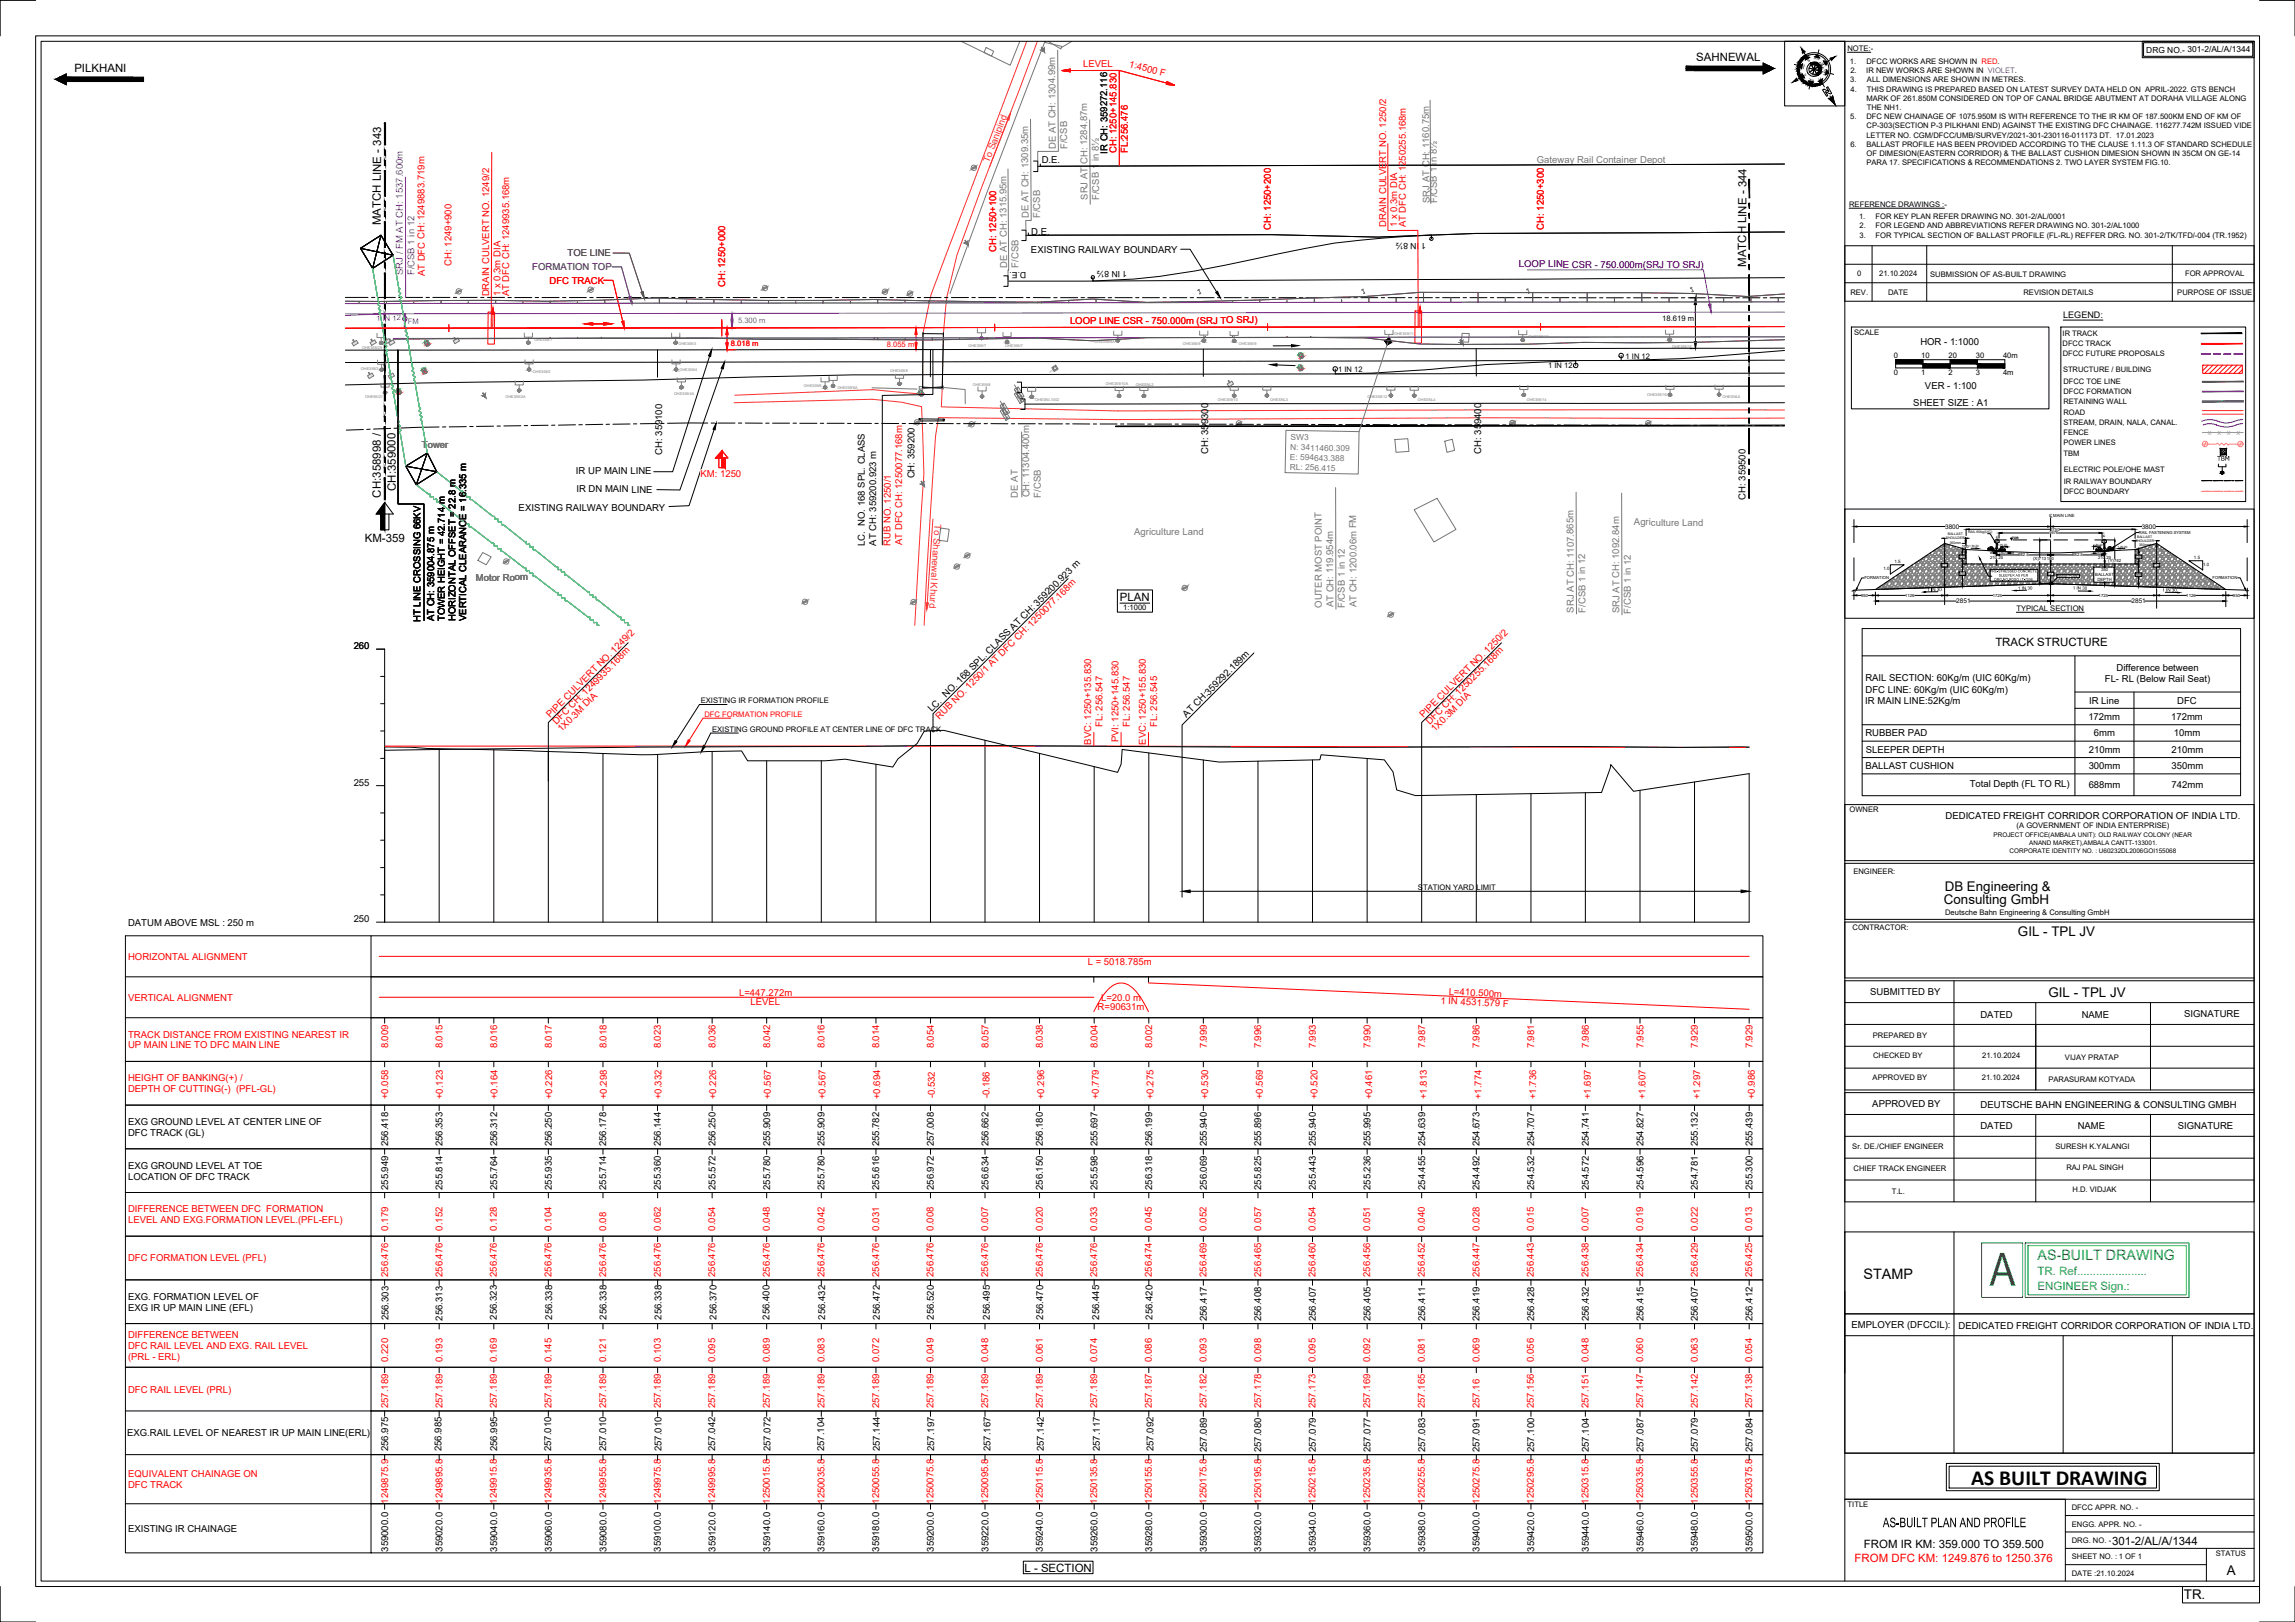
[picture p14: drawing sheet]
<svg xmlns="http://www.w3.org/2000/svg" width="841mm" height="594mm" viewBox="0 0 841 594" stroke-linecap="round" stroke-linejoin="round" font-family="sans-serif">
<defs><g id="words">
<text font-size="18.7" fill="#00b800" x="729.1" y="470.9">A</text>
<text font-size="7.9" x="722.4" y="543.7">AS BUILT DRAWING</text>
<text font-size="5.5" x="690" y="559.4">AS-BUILT PLAN AND PROFILE</text>
<text font-size="5.3" x="682.9" y="468.4">STAMP</text>
<text font-size="5.2" fill="#00b800" x="746.7" y="461.6">AS-BUILT DRAWING</text>
<g font-size="4.9">
<text x="712.7" y="326.4">DB Engineering &amp;</text>
<text x="712.4" y="331.2">Consulting GmbH</text>
<text x="739.5" y="342.8">GIL - TPL JV</text>
<text x="750.7" y="365.1">GIL - TPL JV</text>
<text x="816" y="576.8">A</text>
<text x="800.3" y="585.7">TR.</text>
</g>
<g font-size="4.2">
<text x="621.6" y="22.4">SAHNEWAL</text>
<text x="27.2" y="26.3">PILKHANI</text>
<text x="139.6" y="82.5" transform="rotate(-90 139.6 82.5)">MATCH LINE - 343</text>
<text x="639.9" y="97.8" transform="rotate(-90 639.9 97.8)">MATCH LINE - 344</text>
<text x="145" y="179.8" transform="rotate(-90 145 179.8)">CH:359000</text>
<text x="139.5" y="182.2" transform="rotate(-90 139.5 182.2)">CH:358998 /</text>
<text x="133.7" y="198.6">KM-359</text>
<text x="410.4" y="220">PLAN</text>
<text x="731.2" y="236.7">TRACK STRUCTURE</text>
<text x="683" y="567.2">FROM IR KM: 359.000 TO 359.500</text>
<text x="774" y="565.8">301-2/AL/A/1344</text>
<text x="375.4" y="575.6">L - SECTION</text>
</g>
<g font-size="4.2" fill="#00b800">
<text x="746.7" y="467">TR. Ref......................</text>
<text x="746.7" y="472.4">ENGINEER Sign.:</text>
</g>
<text font-size="4.2" fill="#f00" x="679.6" y="572.2">FROM DFC KM: 1249.876 to 1250.376</text>
<g font-size="3.5" fill="#f00">
<text x="396.9" y="24.6">LEVEL</text>
<text x="413.6" y="24.4" transform="rotate(15 413.6 24.4)">1:4500 F</text>
<text x="409.2" y="56.1" transform="rotate(-90 409.2 56.1)">CH: 1250+145.830</text>
<text x="413.3" y="56.1" transform="rotate(-90 413.3 56.1)">FL:256.476</text>
<text x="508" y="83" transform="rotate(-90 508 83)">DRAIN CULVERT NO. 1250/2</text>
<text x="512" y="83.2" transform="rotate(-90 512 83.2)">1 x 0.3m DIA</text>
<text x="515.2" y="83.3" transform="rotate(-90 515.2 83.3)">AT DFC CH: 1250255.168m</text>
<text x="465.7" y="84.2" transform="rotate(-90 465.7 84.2)">CH: 1250+200</text>
<text x="565.7" y="84.1" transform="rotate(-90 565.7 84.1)">CH: 1250+300</text>
<text x="365.1" y="92.3" transform="rotate(-90 365.1 92.3)">CH: 1250+100</text>
<text x="155.6" y="101.2" transform="rotate(-90 155.6 101.2)">AT DFC CH: 1249883.719m</text>
<text x="165.5" y="97.3" transform="rotate(-90 165.5 97.3)">CH: 1249+900</text>
<text x="201.4" y="103.9">DFC TRACK</text>
<text x="265.8" y="105.2" transform="rotate(-90 265.8 105.2)">CH: 1250+000</text>
<text x="179.3" y="108.6" transform="rotate(-90 179.3 108.6)">DRAIN CULVERT NO. 1249/2</text>
<text x="183.4" y="108.5" transform="rotate(-90 183.4 108.5)">1 x 0.3m DIA</text>
<text x="186.5" y="108.6" transform="rotate(-90 186.5 108.6)">AT DFC CH: 1249935.168m</text>
<text x="392.1" y="118.8">LOOP LINE CSR - 750.000m (SRJ TO SRJ)</text>
<text x="256.7" y="174.8">KM: 1250</text>
<text x="326.4" y="200" transform="rotate(-90 326.4 200)">RUB NO. 1250/1</text>
<text x="330.6" y="199.7" transform="rotate(-90 330.6 199.7)">AT DFC CH: 1250077.168m</text>
<text x="201.6" y="263" transform="rotate(-45 201.6 263)">PIPE CULVERT NO. 1249/2</text>
<text x="344.2" y="263.7" transform="rotate(-45 344.2 263.7)">RUB NO. 1250/1 AT DFC CH: 1250077.168m</text>
<text x="521.7" y="263" transform="rotate(-45 521.7 263)">PIPE CULVERT NO. 1250/2</text>
<text x="203.9" y="265.6" transform="rotate(-45 203.9 265.6)">DFC CH: 1249935.168m</text>
<text x="205.8" y="268.3" transform="rotate(-45 205.8 268.3)">1X0.3M DIA</text>
<text x="404.1" y="266.2" transform="rotate(-90 404.1 266.2)">FL: 256.547</text>
<text x="414" y="266.2" transform="rotate(-90 414 266.2)">FL: 256.547</text>
<text x="424.1" y="266.3" transform="rotate(-90 424.1 266.3)">FL: 256.545</text>
<text x="523.9" y="265.6" transform="rotate(-45 523.9 265.6)">DFC CH: 1250255.168m</text>
<text x="525.8" y="268.2" transform="rotate(-45 525.8 268.2)">1X0.3M DIA</text>
<text x="399.9" y="272.7" transform="rotate(-90 399.9 272.7)">BVC: 1250+135.830</text>
<text x="409.9" y="271.9" transform="rotate(-90 409.9 271.9)">PVI: 1250+145.830</text>
<text x="419.9" y="272.7" transform="rotate(-90 419.9 272.7)">EVC: 1250+155.830</text>
<text x="46.9" y="351.5">HORIZONTAL ALIGNMENT</text>
<text x="398.6" y="353.5">L = 5018.785m</text>
<text x="270.8" y="364.8">L=447.272m</text>
<text x="530.9" y="364.3" transform="rotate(3 530.9 364.3)">L=410.500m</text>
<text x="46.9" y="366.5">VERTICAL ALIGNMENT</text>
<text x="275.1" y="368.3">LEVEL</text>
<text x="402.2" y="369.8">R=90631m</text>
<text x="403.5" y="366.5">L=20.0 m</text>
<text x="527.8" y="367.7" transform="rotate(3 527.8 367.7)">1 IN 4531.579 F</text>
<text x="46.9" y="380">TRACK DISTANCE FROM EXISTING NEAREST IR</text>
<text x="46.9" y="384">UP MAIN LINE TO DFC MAIN LINE</text>
<text x="142.2" y="384" transform="rotate(-90 142.2 384)">8.009</text>
<text x="162.2" y="384" transform="rotate(-90 162.2 384)">8.015</text>
<text x="182.2" y="384" transform="rotate(-90 182.2 384)">8.016</text>
<text x="202.2" y="384" transform="rotate(-90 202.2 384)">8.017</text>
<text x="222.2" y="384" transform="rotate(-90 222.2 384)">8.018</text>
<text x="242.2" y="384" transform="rotate(-90 242.2 384)">8.023</text>
<text x="262.2" y="384" transform="rotate(-90 262.2 384)">8.036</text>
<text x="282.2" y="384" transform="rotate(-90 282.2 384)">8.042</text>
<text x="302.2" y="384" transform="rotate(-90 302.2 384)">8.016</text>
<text x="322.2" y="384" transform="rotate(-90 322.2 384)">8.014</text>
<text x="342.2" y="384" transform="rotate(-90 342.2 384)">8.054</text>
<text x="362.2" y="384" transform="rotate(-90 362.2 384)">8.057</text>
<text x="382.2" y="384" transform="rotate(-90 382.2 384)">8.038</text>
<text x="402.2" y="384" transform="rotate(-90 402.2 384)">8.004</text>
<text x="422.2" y="384" transform="rotate(-90 422.2 384)">8.002</text>
<text x="442.2" y="384" transform="rotate(-90 442.2 384)">7.999</text>
<text x="462.2" y="384" transform="rotate(-90 462.2 384)">7.996</text>
<text x="482.2" y="384" transform="rotate(-90 482.2 384)">7.993</text>
<text x="502.2" y="384" transform="rotate(-90 502.2 384)">7.990</text>
<text x="522.3" y="384" transform="rotate(-90 522.3 384)">7.987</text>
<text x="542.2" y="384" transform="rotate(-90 542.2 384)">7.986</text>
<text x="562.3" y="384" transform="rotate(-90 562.3 384)">7.981</text>
<text x="582.2" y="384" transform="rotate(-90 582.2 384)">7.986</text>
<text x="602.3" y="384" transform="rotate(-90 602.3 384)">7.955</text>
<text x="622.2" y="384" transform="rotate(-90 622.2 384)">7.929</text>
<text x="642.3" y="384" transform="rotate(-90 642.3 384)">7.929</text>
<text x="46.9" y="396">HEIGHT OF BANKING(+) /</text>
<text x="46.9" y="400">DEPTH OF CUTTING(-) (PFL-GL)</text>
<text x="142.3" y="402.6" transform="rotate(-90 142.3 402.6)">+0.058</text>
<text x="162.3" y="402.6" transform="rotate(-90 162.3 402.6)">+0.123</text>
<text x="182.3" y="402.6" transform="rotate(-90 182.3 402.6)">+0.164</text>
<text x="202.4" y="402.6" transform="rotate(-90 202.4 402.6)">+0.226</text>
<text x="222.4" y="402.6" transform="rotate(-90 222.4 402.6)">+0.298</text>
<text x="242.4" y="402.6" transform="rotate(-90 242.4 402.6)">+0.332</text>
<text x="262.5" y="402.6" transform="rotate(-90 262.5 402.6)">+0.226</text>
<text x="282.5" y="402.6" transform="rotate(-90 282.5 402.6)">+0.567</text>
<text x="302.5" y="402.6" transform="rotate(-90 302.5 402.6)">+0.567</text>
<text x="322.6" y="402.6" transform="rotate(-90 322.6 402.6)">+0.694</text>
<text x="342.6" y="402.3" transform="rotate(-90 342.6 402.3)">-0.532</text>
<text x="362.6" y="402.3" transform="rotate(-90 362.6 402.3)">-0.186</text>
<text x="382.6" y="402.6" transform="rotate(-90 382.6 402.6)">+0.296</text>
<text x="402.7" y="402.6" transform="rotate(-90 402.7 402.6)">+0.779</text>
<text x="422.7" y="402.6" transform="rotate(-90 422.7 402.6)">+0.275</text>
<text x="442.8" y="402.6" transform="rotate(-90 442.8 402.6)">+0.530</text>
<text x="462.8" y="402.6" transform="rotate(-90 462.8 402.6)">+0.569</text>
<text x="482.8" y="402.6" transform="rotate(-90 482.8 402.6)">+0.520</text>
<text x="502.8" y="402.6" transform="rotate(-90 502.8 402.6)">+0.461</text>
<text x="522.8" y="402.6" transform="rotate(-90 522.8 402.6)">+1.813</text>
<text x="542.9" y="402.6" transform="rotate(-90 542.9 402.6)">+1.774</text>
<text x="562.9" y="402.6" transform="rotate(-90 562.9 402.6)">+1.736</text>
<text x="583" y="402.6" transform="rotate(-90 583 402.6)">+1.697</text>
<text x="603" y="402.6" transform="rotate(-90 603 402.6)">+1.607</text>
<text x="623" y="402.6" transform="rotate(-90 623 402.6)">+1.297</text>
<text x="643" y="402.6" transform="rotate(-90 643 402.6)">+0.986</text>
<text x="46.9" y="444">DIFFERENCE BETWEEN DFC FORMATION</text>
<text x="46.9" y="448">LEVEL AND EXG.FORMATION LEVEL.(PFL-EFL)</text>
<text x="142.2" y="450.8" transform="rotate(-90 142.2 450.8)">0.179</text>
<text x="162.1" y="450.8" transform="rotate(-90 162.1 450.8)">0.152</text>
<text x="182.1" y="450.8" transform="rotate(-90 182.1 450.8)">0.128</text>
<text x="202.1" y="450.8" transform="rotate(-90 202.1 450.8)">0.104</text>
<text x="222.1" y="450.8" transform="rotate(-90 222.1 450.8)">0.08</text>
<text x="242.1" y="450.8" transform="rotate(-90 242.1 450.8)">0.062</text>
<text x="262.1" y="450.8" transform="rotate(-90 262.1 450.8)">0.054</text>
<text x="282.1" y="450.8" transform="rotate(-90 282.1 450.8)">0.048</text>
<text x="302.1" y="450.8" transform="rotate(-90 302.1 450.8)">0.042</text>
<text x="322.1" y="450.8" transform="rotate(-90 322.1 450.8)">0.031</text>
<text x="342.1" y="450.8" transform="rotate(-90 342.1 450.8)">0.008</text>
<text x="362.1" y="450.8" transform="rotate(-90 362.1 450.8)">0.007</text>
<text x="382.1" y="450.8" transform="rotate(-90 382.1 450.8)">0.020</text>
<text x="402.1" y="450.8" transform="rotate(-90 402.1 450.8)">0.033</text>
<text x="422.1" y="450.8" transform="rotate(-90 422.1 450.8)">0.045</text>
<text x="442.1" y="450.8" transform="rotate(-90 442.1 450.8)">0.052</text>
<text x="462.1" y="450.8" transform="rotate(-90 462.1 450.8)">0.057</text>
<text x="482.1" y="450.8" transform="rotate(-90 482.1 450.8)">0.054</text>
<text x="502.1" y="450.8" transform="rotate(-90 502.1 450.8)">0.051</text>
<text x="522.1" y="450.8" transform="rotate(-90 522.1 450.8)">0.040</text>
<text x="542.1" y="450.8" transform="rotate(-90 542.1 450.8)">0.028</text>
<text x="562.1" y="450.8" transform="rotate(-90 562.1 450.8)">0.015</text>
<text x="582.2" y="450.8" transform="rotate(-90 582.2 450.8)">0.007</text>
<text x="602.1" y="450.8" transform="rotate(-90 602.1 450.8)">0.019</text>
<text x="622.2" y="450.8" transform="rotate(-90 622.2 450.8)">0.022</text>
<text x="642.1" y="450.8" transform="rotate(-90 642.1 450.8)">0.013</text>
<text x="46.9" y="462">DFC FORMATION LEVEL (PFL)</text>
<text x="142.2" y="467.8" transform="rotate(-90 142.2 467.8)">256.476</text>
<text x="162.1" y="467.8" transform="rotate(-90 162.1 467.8)">256.476</text>
<text x="182.1" y="467.8" transform="rotate(-90 182.1 467.8)">256.476</text>
<text x="202.1" y="467.8" transform="rotate(-90 202.1 467.8)">256.476</text>
<text x="222.1" y="467.8" transform="rotate(-90 222.1 467.8)">256.476</text>
<text x="242.1" y="467.8" transform="rotate(-90 242.1 467.8)">256.476</text>
<text x="262.1" y="467.8" transform="rotate(-90 262.1 467.8)">256.476</text>
<text x="282.1" y="467.8" transform="rotate(-90 282.1 467.8)">256.476</text>
<text x="302.1" y="467.8" transform="rotate(-90 302.1 467.8)">256.476</text>
<text x="322.1" y="467.8" transform="rotate(-90 322.1 467.8)">256.476</text>
<text x="342.1" y="467.8" transform="rotate(-90 342.1 467.8)">256.476</text>
<text x="362.1" y="467.8" transform="rotate(-90 362.1 467.8)">256.476</text>
<text x="382.1" y="467.8" transform="rotate(-90 382.1 467.8)">256.476</text>
<text x="402.1" y="467.8" transform="rotate(-90 402.1 467.8)">256.476</text>
<text x="422.1" y="467.8" transform="rotate(-90 422.1 467.8)">256.474</text>
<text x="442.1" y="467.8" transform="rotate(-90 442.1 467.8)">256.469</text>
<text x="462.1" y="467.8" transform="rotate(-90 462.1 467.8)">256.465</text>
<text x="482.1" y="467.8" transform="rotate(-90 482.1 467.8)">256.460</text>
<text x="502.1" y="467.8" transform="rotate(-90 502.1 467.8)">256.456</text>
<text x="522.1" y="467.8" transform="rotate(-90 522.1 467.8)">256.452</text>
<text x="542.1" y="467.8" transform="rotate(-90 542.1 467.8)">256.447</text>
<text x="562.1" y="467.8" transform="rotate(-90 562.1 467.8)">256.443</text>
<text x="582.2" y="467.8" transform="rotate(-90 582.2 467.8)">256.438</text>
<text x="602.1" y="467.8" transform="rotate(-90 602.1 467.8)">256.434</text>
<text x="622.2" y="467.8" transform="rotate(-90 622.2 467.8)">256.429</text>
<text x="642.1" y="467.8" transform="rotate(-90 642.1 467.8)">256.425</text>
<text x="46.9" y="490">DIFFERENCE BETWEEN</text>
<text x="46.9" y="494">DFC RAIL LEVEL AND EXG. RAIL LEVEL</text>
<text x="46.9" y="498">(PRL - ERL)</text>
<text x="142.2" y="498.8" transform="rotate(-90 142.2 498.8)">0.220</text>
<text x="162.1" y="498.8" transform="rotate(-90 162.1 498.8)">0.193</text>
<text x="182.1" y="498.8" transform="rotate(-90 182.1 498.8)">0.169</text>
<text x="202.1" y="498.8" transform="rotate(-90 202.1 498.8)">0.145</text>
<text x="222.1" y="498.8" transform="rotate(-90 222.1 498.8)">0.121</text>
<text x="242.1" y="498.8" transform="rotate(-90 242.1 498.8)">0.103</text>
<text x="262.1" y="498.8" transform="rotate(-90 262.1 498.8)">0.095</text>
<text x="282.1" y="498.8" transform="rotate(-90 282.1 498.8)">0.089</text>
<text x="302.1" y="498.8" transform="rotate(-90 302.1 498.8)">0.083</text>
<text x="322.1" y="498.8" transform="rotate(-90 322.1 498.8)">0.072</text>
<text x="342.1" y="498.8" transform="rotate(-90 342.1 498.8)">0.049</text>
<text x="362.1" y="498.8" transform="rotate(-90 362.1 498.8)">0.048</text>
<text x="382.1" y="498.8" transform="rotate(-90 382.1 498.8)">0.061</text>
<text x="402.1" y="498.8" transform="rotate(-90 402.1 498.8)">0.074</text>
<text x="422.1" y="498.8" transform="rotate(-90 422.1 498.8)">0.086</text>
<text x="442.1" y="498.8" transform="rotate(-90 442.1 498.8)">0.093</text>
<text x="462.1" y="498.8" transform="rotate(-90 462.1 498.8)">0.098</text>
<text x="482.1" y="498.8" transform="rotate(-90 482.1 498.8)">0.095</text>
<text x="502.1" y="498.8" transform="rotate(-90 502.1 498.8)">0.092</text>
<text x="522.1" y="498.8" transform="rotate(-90 522.1 498.8)">0.081</text>
<text x="542.1" y="498.8" transform="rotate(-90 542.1 498.8)">0.069</text>
<text x="562.1" y="498.8" transform="rotate(-90 562.1 498.8)">0.056</text>
<text x="582.2" y="498.8" transform="rotate(-90 582.2 498.8)">0.048</text>
<text x="602.1" y="498.8" transform="rotate(-90 602.1 498.8)">0.060</text>
<text x="622.2" y="498.8" transform="rotate(-90 622.2 498.8)">0.063</text>
<text x="642.1" y="498.8" transform="rotate(-90 642.1 498.8)">0.054</text>
<text x="46.9" y="510">DFC RAIL LEVEL (PRL)</text>
<text x="142.2" y="515.8" transform="rotate(-90 142.2 515.8)">257.189</text>
<text x="162.1" y="515.8" transform="rotate(-90 162.1 515.8)">257.189</text>
<text x="182.1" y="515.8" transform="rotate(-90 182.1 515.8)">257.189</text>
<text x="202.1" y="515.8" transform="rotate(-90 202.1 515.8)">257.189</text>
<text x="222.1" y="515.8" transform="rotate(-90 222.1 515.8)">257.189</text>
<text x="242.1" y="515.8" transform="rotate(-90 242.1 515.8)">257.189</text>
<text x="262.1" y="515.8" transform="rotate(-90 262.1 515.8)">257.189</text>
<text x="282.1" y="515.8" transform="rotate(-90 282.1 515.8)">257.189</text>
<text x="302.1" y="515.8" transform="rotate(-90 302.1 515.8)">257.189</text>
<text x="322.1" y="515.8" transform="rotate(-90 322.1 515.8)">257.189</text>
<text x="342.1" y="515.8" transform="rotate(-90 342.1 515.8)">257.189</text>
<text x="362.1" y="515.8" transform="rotate(-90 362.1 515.8)">257.189</text>
<text x="382.1" y="515.8" transform="rotate(-90 382.1 515.8)">257.189</text>
<text x="402.1" y="515.8" transform="rotate(-90 402.1 515.8)">257.189</text>
<text x="422.1" y="515.8" transform="rotate(-90 422.1 515.8)">257.187</text>
<text x="442.1" y="515.8" transform="rotate(-90 442.1 515.8)">257.182</text>
<text x="462.1" y="515.8" transform="rotate(-90 462.1 515.8)">257.178</text>
<text x="482.1" y="515.8" transform="rotate(-90 482.1 515.8)">257.173</text>
<text x="502.1" y="515.8" transform="rotate(-90 502.1 515.8)">257.169</text>
<text x="522.1" y="515.8" transform="rotate(-90 522.1 515.8)">257.165</text>
<text x="542.1" y="515.8" transform="rotate(-90 542.1 515.8)">257.16</text>
<text x="562.1" y="515.8" transform="rotate(-90 562.1 515.8)">257.156</text>
<text x="582.2" y="515.8" transform="rotate(-90 582.2 515.8)">257.151</text>
<text x="602.1" y="515.8" transform="rotate(-90 602.1 515.8)">257.147</text>
<text x="622.2" y="515.8" transform="rotate(-90 622.2 515.8)">257.142</text>
<text x="642.1" y="515.8" transform="rotate(-90 642.1 515.8)">257.138</text>
<text x="46.9" y="541">EQUIVALENT CHAINAGE ON</text>
<text x="46.9" y="545">DFC TRACK</text>
<text x="142.2" y="550.8" transform="rotate(-90 142.2 550.8)">1249875.9</text>
<text x="162.1" y="550.8" transform="rotate(-90 162.1 550.8)">1249895.8</text>
<text x="182.1" y="550.8" transform="rotate(-90 182.1 550.8)">1249915.8</text>
<text x="202.1" y="550.8" transform="rotate(-90 202.1 550.8)">1249935.8</text>
<text x="222.1" y="550.8" transform="rotate(-90 222.1 550.8)">1249955.8</text>
<text x="242.1" y="550.8" transform="rotate(-90 242.1 550.8)">1249975.8</text>
<text x="262.1" y="550.8" transform="rotate(-90 262.1 550.8)">1249995.8</text>
<text x="282.1" y="550.8" transform="rotate(-90 282.1 550.8)">1250015.8</text>
<text x="302.1" y="550.8" transform="rotate(-90 302.1 550.8)">1250035.8</text>
<text x="322.1" y="550.8" transform="rotate(-90 322.1 550.8)">1250055.8</text>
<text x="342.1" y="550.8" transform="rotate(-90 342.1 550.8)">1250075.8</text>
<text x="362.1" y="550.8" transform="rotate(-90 362.1 550.8)">1250095.8</text>
<text x="382.1" y="550.8" transform="rotate(-90 382.1 550.8)">1250115.8</text>
<text x="402.1" y="550.8" transform="rotate(-90 402.1 550.8)">1250135.8</text>
<text x="422.1" y="550.8" transform="rotate(-90 422.1 550.8)">1250155.8</text>
<text x="442.1" y="550.8" transform="rotate(-90 442.1 550.8)">1250175.8</text>
<text x="462.1" y="550.8" transform="rotate(-90 462.1 550.8)">1250195.8</text>
<text x="482.1" y="550.8" transform="rotate(-90 482.1 550.8)">1250215.8</text>
<text x="502.1" y="550.8" transform="rotate(-90 502.1 550.8)">1250235.8</text>
<text x="522.1" y="550.8" transform="rotate(-90 522.1 550.8)">1250255.8</text>
<text x="542.1" y="550.8" transform="rotate(-90 542.1 550.8)">1250275.8</text>
<text x="562.1" y="550.8" transform="rotate(-90 562.1 550.8)">1250295.8</text>
<text x="582.2" y="550.8" transform="rotate(-90 582.2 550.8)">1250315.8</text>
<text x="602.1" y="550.8" transform="rotate(-90 602.1 550.8)">1250335.8</text>
<text x="622.2" y="550.8" transform="rotate(-90 622.2 550.8)">1250355.8</text>
<text x="642.1" y="550.8" transform="rotate(-90 642.1 550.8)">1250375.8</text>
</g>
<g font-size="3.5" fill="#b85c00">
<text x="362.5" y="59.8" transform="rotate(-69 362.5 59.8)">To Sanipind</text>
<text x="342.4" y="192" transform="rotate(93 342.4 192)">To Shanewal Khurd</text>
</g>
<g font-size="3.5">
<text x="381.7" y="59.6">D.E.</text>
<text x="405.8" y="56.3" transform="rotate(-90 405.8 56.3)">IR CH: 359272.116</text>
<text x="377.9" y="86.2">D.E.</text>
<text x="377.8" y="92.5">EXISTING RAILWAY BOUNDARY</text>
<text x="703.7" y="126.4">HOR - 1:1000</text>
<text x="705.4" y="142.5">VER - 1:100</text>
<text x="701.2" y="148.6">SHEET SIZE : A1</text>
<text x="242.6" y="166.6" transform="rotate(-90 242.6 166.6)">CH: 359100</text>
<text x="442.7" y="166.3" transform="rotate(-90 442.7 166.3)">CH: 359300</text>
<text x="542.8" y="166.2" transform="rotate(-90 542.8 166.2)">CH: 359400</text>
<text x="211.1" y="173.6">IR UP MAIN LINE</text>
<text x="335.2" y="175.2" transform="rotate(-90 335.2 175.2)">CH: 359200</text>
<text x="211.2" y="180.4">IR DN MAIN LINE</text>
<text x="639.6" y="183.1" transform="rotate(-90 639.6 183.1)">CH: 359500</text>
<text x="190.1" y="187">EXISTING RAILWAY BOUNDARY</text>
<text x="316.9" y="200.1" transform="rotate(-90 316.9 200.1)">LC. NO. 168 SPL. CLASS</text>
<text x="321.1" y="199.9" transform="rotate(-90 321.1 199.9)">AT CH: 359200.923 m</text>
<text x="154.1" y="227.9" transform="rotate(-90 154.1 227.9)">HT LINE CROSSING 66KV</text>
<text x="159.1" y="227.6" transform="rotate(-90 159.1 227.6)">AT CH: 359004.875 m</text>
<text x="163" y="227.6" transform="rotate(-90 163 227.6)">TOWER HEIGHT = 42.714 m</text>
<text x="166.9" y="227.6" transform="rotate(-90 166.9 227.6)">HORIZONTAL OFFSET = 22.8 m</text>
<text x="170.8" y="227.5" transform="rotate(-90 170.8 227.5)">VERTICAL CLEARANCE = 16.335 m</text>
<text x="129.6" y="237.8">260</text>
<text x="775.7" y="245.6">Difference between</text>
<text x="683.6" y="249.5">RAIL SECTION: 60Kg/m (UIC 60Kg/m)</text>
<text x="771.3" y="249.8">FL- RL (Below Rail Seat)</text>
<text x="683.5" y="258">IR MAIN LINE:52Kg/m</text>
<text x="683.6" y="253.7">DFC LINE: 60Kg/m (UIC 60Kg/m)</text>
<text x="765.6" y="257.7">IR Line</text>
<text x="797.9" y="257.7">DFC</text>
<text x="341.4" y="261" transform="rotate(-45 341.4 261)">LC. NO. 168 SPL. CLASS AT CH: 359200.923 m</text>
<text x="434.8" y="262.9" transform="rotate(-45 434.8 262.9)">AT CH:359292.189m</text>
<text x="765.3" y="263.7">172mm</text>
<text x="795.6" y="263.7">172mm</text>
<text x="683.6" y="269.7">RUBBER PAD</text>
<text x="767.4" y="269.7">6mm</text>
<text x="796.6" y="269.7">10mm</text>
<text x="683.7" y="275.7">SLEEPER DEPTH</text>
<text x="765.5" y="275.7">210mm</text>
<text x="795.8" y="275.7">210mm</text>
<text x="683.6" y="281.7">BALLAST CUSHION</text>
<text x="765.4" y="281.7">300mm</text>
<text x="795.8" y="281.7">350mm</text>
<text x="129.6" y="287.8">255</text>
<text x="721.8" y="288.3">Total Depth (FL TO RL)</text>
<text x="765.4" y="288.7">688mm</text>
<text x="795.8" y="288.7">742mm</text>
<text x="713" y="299.8">DEDICATED FREIGHT CORRIDOR CORPORATION OF INDIA LTD.</text>
<text x="46.9" y="339">DATUM ABOVE MSL : 250 m</text>
<text x="129.6" y="337.7">250</text>
<text x="685.3" y="364.4">SUBMITTED BY</text>
<text x="725.7" y="372.7">DATED</text>
<text x="762.9" y="372.7">NAME</text>
<text x="800.4" y="372.6">SIGNATURE</text>
<text x="686.1" y="405.4">APPROVED BY</text>
<text x="725.8" y="405.7">DEUTSCHE BAHN ENGINEERING &amp; CONSULTING GMBH</text>
<text x="46.9" y="412">EXG GROUND LEVEL AT CENTER LINE OF</text>
<text x="725.7" y="413.7">DATED</text>
<text x="761.4" y="413.7">NAME</text>
<text x="798.1" y="413.6">SIGNATURE</text>
<text x="46.9" y="416">DFC TRACK (GL)</text>
<text x="142.2" y="419.9" transform="rotate(-90 142.2 419.9)">256.418</text>
<text x="162.2" y="419.9" transform="rotate(-90 162.2 419.9)">256.353</text>
<text x="182.2" y="419.9" transform="rotate(-90 182.2 419.9)">256.312</text>
<text x="202.2" y="419.9" transform="rotate(-90 202.2 419.9)">256.250</text>
<text x="222.2" y="419.9" transform="rotate(-90 222.2 419.9)">256.178</text>
<text x="242.2" y="419.9" transform="rotate(-90 242.2 419.9)">256.144</text>
<text x="262.2" y="419.9" transform="rotate(-90 262.2 419.9)">256.250</text>
<text x="282.2" y="419.9" transform="rotate(-90 282.2 419.9)">255.909</text>
<text x="302.2" y="419.9" transform="rotate(-90 302.2 419.9)">255.909</text>
<text x="322.2" y="419.9" transform="rotate(-90 322.2 419.9)">255.782</text>
<text x="342.3" y="419.9" transform="rotate(-90 342.3 419.9)">257.008</text>
<text x="362.2" y="419.9" transform="rotate(-90 362.2 419.9)">256.662</text>
<text x="382.2" y="419.9" transform="rotate(-90 382.2 419.9)">256.180</text>
<text x="402.2" y="419.9" transform="rotate(-90 402.2 419.9)">255.697</text>
<text x="422.2" y="419.9" transform="rotate(-90 422.2 419.9)">256.199</text>
<text x="442.2" y="419.9" transform="rotate(-90 442.2 419.9)">255.940</text>
<text x="462.2" y="419.9" transform="rotate(-90 462.2 419.9)">255.896</text>
<text x="482.2" y="419.9" transform="rotate(-90 482.2 419.9)">255.940</text>
<text x="502.2" y="419.9" transform="rotate(-90 502.2 419.9)">255.995</text>
<text x="522.3" y="419.9" transform="rotate(-90 522.3 419.9)">254.639</text>
<text x="542.2" y="419.9" transform="rotate(-90 542.2 419.9)">254.673</text>
<text x="562.3" y="419.9" transform="rotate(-90 562.3 419.9)">254.707</text>
<text x="582.2" y="419.9" transform="rotate(-90 582.2 419.9)">254.741</text>
<text x="602.2" y="419.9" transform="rotate(-90 602.2 419.9)">254.827</text>
<text x="622.2" y="419.9" transform="rotate(-90 622.2 419.9)">255.132</text>
<text x="642.3" y="419.9" transform="rotate(-90 642.3 419.9)">255.439</text>
<text x="46.9" y="428">EXG GROUND LEVEL AT TOE</text>
<text x="46.9" y="432">LOCATION OF DFC TRACK</text>
<text x="142.2" y="435.9" transform="rotate(-90 142.2 435.9)">255.949</text>
<text x="162.2" y="435.9" transform="rotate(-90 162.2 435.9)">255.814</text>
<text x="182.2" y="435.9" transform="rotate(-90 182.2 435.9)">255.764</text>
<text x="202.2" y="435.9" transform="rotate(-90 202.2 435.9)">255.935</text>
<text x="222.2" y="435.9" transform="rotate(-90 222.2 435.9)">255.714</text>
<text x="242.2" y="435.9" transform="rotate(-90 242.2 435.9)">255.360</text>
<text x="262.2" y="435.9" transform="rotate(-90 262.2 435.9)">255.572</text>
<text x="282.2" y="435.9" transform="rotate(-90 282.2 435.9)">255.780</text>
<text x="302.2" y="435.9" transform="rotate(-90 302.2 435.9)">255.780</text>
<text x="322.2" y="435.9" transform="rotate(-90 322.2 435.9)">255.616</text>
<text x="342.3" y="435.9" transform="rotate(-90 342.3 435.9)">256.972</text>
<text x="362.2" y="435.9" transform="rotate(-90 362.2 435.9)">256.634</text>
<text x="382.2" y="435.9" transform="rotate(-90 382.2 435.9)">256.150</text>
<text x="402.2" y="435.9" transform="rotate(-90 402.2 435.9)">255.598</text>
<text x="422.2" y="435.9" transform="rotate(-90 422.2 435.9)">256.318</text>
<text x="442.2" y="435.9" transform="rotate(-90 442.2 435.9)">256.069</text>
<text x="462.2" y="435.9" transform="rotate(-90 462.2 435.9)">255.825</text>
<text x="482.2" y="435.9" transform="rotate(-90 482.2 435.9)">255.443</text>
<text x="502.2" y="435.9" transform="rotate(-90 502.2 435.9)">255.236</text>
<text x="522.3" y="435.9" transform="rotate(-90 522.3 435.9)">254.455</text>
<text x="542.2" y="435.9" transform="rotate(-90 542.2 435.9)">254.492</text>
<text x="562.3" y="435.9" transform="rotate(-90 562.3 435.9)">254.532</text>
<text x="582.2" y="435.9" transform="rotate(-90 582.2 435.9)">254.572</text>
<text x="602.2" y="435.9" transform="rotate(-90 602.2 435.9)">254.596</text>
<text x="622.2" y="435.9" transform="rotate(-90 622.2 435.9)">254.781</text>
<text x="642.3" y="435.9" transform="rotate(-90 642.3 435.9)">255.300</text>
<text x="46.9" y="476">EXG. FORMATION LEVEL OF</text>
<text x="46.9" y="480">EXG IR UP MAIN LINE (EFL)</text>
<text x="142.3" y="483.6" transform="rotate(-90 142.3 483.6)">256.303</text>
<text x="162.1" y="483.7" transform="rotate(-90 162.1 483.7)">256.313</text>
<text x="182" y="483.3" transform="rotate(-90 182 483.3)">256.323</text>
<text x="202.3" y="483.3" transform="rotate(-90 202.3 483.3)">256.338</text>
<text x="222.2" y="483.3" transform="rotate(-90 222.2 483.3)">256.338</text>
<text x="242.4" y="483.3" transform="rotate(-90 242.4 483.3)">256.338</text>
<text x="262.6" y="483.3" transform="rotate(-90 262.6 483.3)">256.370</text>
<text x="282" y="483.3" transform="rotate(-90 282 483.3)">256.400</text>
<text x="302.3" y="483.3" transform="rotate(-90 302.3 483.3)">256.432</text>
<text x="322.4" y="483.3" transform="rotate(-90 322.4 483.3)">256.472</text>
<text x="342.2" y="483.3" transform="rotate(-90 342.2 483.3)">256.520</text>
<text x="362.7" y="483.3" transform="rotate(-90 362.7 483.3)">256.495</text>
<text x="382.3" y="483.3" transform="rotate(-90 382.3 483.3)">256.470</text>
<text x="402.7" y="483.3" transform="rotate(-90 402.7 483.3)">256.445</text>
<text x="422.4" y="483.3" transform="rotate(-90 422.4 483.3)">256.420</text>
<text x="442.2" y="483.9" transform="rotate(-90 442.2 483.9)">256.417</text>
<text x="462.2" y="483.9" transform="rotate(-90 462.2 483.9)">256.408</text>
<text x="482.2" y="483.9" transform="rotate(-90 482.2 483.9)">256.407</text>
<text x="502.2" y="483.9" transform="rotate(-90 502.2 483.9)">256.405</text>
<text x="522.3" y="483.9" transform="rotate(-90 522.3 483.9)">256.411</text>
<text x="542.2" y="483.9" transform="rotate(-90 542.2 483.9)">256.419</text>
<text x="562.3" y="483.9" transform="rotate(-90 562.3 483.9)">256.428</text>
<text x="582.2" y="483.9" transform="rotate(-90 582.2 483.9)">256.432</text>
<text x="602.2" y="483.9" transform="rotate(-90 602.2 483.9)">256.415</text>
<text x="622.2" y="483.9" transform="rotate(-90 622.2 483.9)">256.407</text>
<text x="642.3" y="483.9" transform="rotate(-90 642.3 483.9)">256.412</text>
<text x="678.5" y="486.3">EMPLOYER (DFCCIL):</text>
<text x="717.7" y="486.6">DEDICATED FREIGHT CORRIDOR CORPORATION OF INDIA LTD.</text>
<text x="46.6" y="526">EXG.RAIL LEVEL OF NEAREST IR UP MAIN LINE(ERL)</text>
<text x="142.3" y="531.5" transform="rotate(-90 142.3 531.5)">256.975</text>
<text x="161.8" y="531.5" transform="rotate(-90 161.8 531.5)">256.985</text>
<text x="182.2" y="531.5" transform="rotate(-90 182.2 531.5)">256.995</text>
<text x="202" y="531.5" transform="rotate(-90 202 531.5)">257.010</text>
<text x="222.1" y="531.5" transform="rotate(-90 222.1 531.5)">257.010</text>
<text x="242.4" y="531.5" transform="rotate(-90 242.4 531.5)">257.010</text>
<text x="262" y="531.5" transform="rotate(-90 262 531.5)">257.042</text>
<text x="282.3" y="531.5" transform="rotate(-90 282.3 531.5)">257.072</text>
<text x="302" y="531.5" transform="rotate(-90 302 531.5)">257.104</text>
<text x="322.4" y="531.5" transform="rotate(-90 322.4 531.5)">257.144</text>
<text x="342.3" y="531.5" transform="rotate(-90 342.3 531.5)">257.197</text>
<text x="363" y="531.5" transform="rotate(-90 363 531.5)">257.167</text>
<text x="382.5" y="531.5" transform="rotate(-90 382.5 531.5)">257.142</text>
<text x="403" y="531.5" transform="rotate(-90 403 531.5)">257.117</text>
<text x="422.7" y="531.5" transform="rotate(-90 422.7 531.5)">257.092</text>
<text x="442.2" y="531.9" transform="rotate(-90 442.2 531.9)">257.089</text>
<text x="462.2" y="531.9" transform="rotate(-90 462.2 531.9)">257.080</text>
<text x="482.2" y="531.9" transform="rotate(-90 482.2 531.9)">257.079</text>
<text x="502.2" y="531.9" transform="rotate(-90 502.2 531.9)">257.077</text>
<text x="522.3" y="531.9" transform="rotate(-90 522.3 531.9)">257.083</text>
<text x="542.2" y="531.9" transform="rotate(-90 542.2 531.9)">257.091</text>
<text x="562.3" y="531.9" transform="rotate(-90 562.3 531.9)">257.100</text>
<text x="582.2" y="531.9" transform="rotate(-90 582.2 531.9)">257.104</text>
<text x="602.3" y="531.9" transform="rotate(-90 602.3 531.9)">257.087</text>
<text x="622.2" y="531.9" transform="rotate(-90 622.2 531.9)">257.079</text>
<text x="642.3" y="531.9" transform="rotate(-90 642.3 531.9)">257.084</text>
<text x="46.9" y="561">EXISTING IR CHAINAGE</text>
<text x="142.2" y="568.3" transform="rotate(-90 142.2 568.3)">359000.0</text>
<text x="162.2" y="568.3" transform="rotate(-90 162.2 568.3)">359020.0</text>
<text x="182.2" y="568.3" transform="rotate(-90 182.2 568.3)">359040.0</text>
<text x="202.2" y="568.3" transform="rotate(-90 202.2 568.3)">359060.0</text>
<text x="222.2" y="568.3" transform="rotate(-90 222.2 568.3)">359080.0</text>
<text x="242.2" y="568.3" transform="rotate(-90 242.2 568.3)">359100.0</text>
<text x="262.2" y="568.3" transform="rotate(-90 262.2 568.3)">359120.0</text>
<text x="282.2" y="568.3" transform="rotate(-90 282.2 568.3)">359140.0</text>
<text x="302.2" y="568.3" transform="rotate(-90 302.2 568.3)">359160.0</text>
<text x="322.2" y="568.3" transform="rotate(-90 322.2 568.3)">359180.0</text>
<text x="342.2" y="568.3" transform="rotate(-90 342.2 568.3)">359200.0</text>
<text x="362.2" y="568.3" transform="rotate(-90 362.2 568.3)">359220.0</text>
<text x="382.2" y="568.3" transform="rotate(-90 382.2 568.3)">359240.0</text>
<text x="402.2" y="568.3" transform="rotate(-90 402.2 568.3)">359260.0</text>
<text x="422.2" y="568.3" transform="rotate(-90 422.2 568.3)">359280.0</text>
<text x="442.2" y="568.3" transform="rotate(-90 442.2 568.3)">359300.0</text>
<text x="462.2" y="568.3" transform="rotate(-90 462.2 568.3)">359320.0</text>
<text x="482.2" y="568.3" transform="rotate(-90 482.2 568.3)">359340.0</text>
<text x="502.2" y="568.3" transform="rotate(-90 502.2 568.3)">359360.0</text>
<text x="522.3" y="568.3" transform="rotate(-90 522.3 568.3)">359380.0</text>
<text x="542.2" y="568.3" transform="rotate(-90 542.2 568.3)">359400.0</text>
<text x="562.3" y="568.3" transform="rotate(-90 562.3 568.3)">359420.0</text>
<text x="582.2" y="568.3" transform="rotate(-90 582.2 568.3)">359440.0</text>
<text x="602.3" y="568.3" transform="rotate(-90 602.3 568.3)">359460.0</text>
<text x="622.2" y="568.3" transform="rotate(-90 622.2 568.3)">359480.0</text>
<text x="642.3" y="568.3" transform="rotate(-90 642.3 568.3)">359500.0</text>
</g>
<g font-size="3.5" fill="#767676">
<text x="386.9" y="54.6" transform="rotate(-90 386.9 54.6)">DE AT CH: 1304.99m</text>
<text x="391.1" y="54.6" transform="rotate(-90 391.1 54.6)">F/CSB</text>
<text x="563.2" y="59.6">Gateway Rail Container Depot</text>
<text x="398.6" y="73.2" transform="rotate(-90 398.6 73.2)">SRJ AT CH: 1284.87m</text>
<text x="402.8" y="73.3" transform="rotate(-90 402.8 73.3)">F/CSB 1 in 8½</text>
<text x="523.9" y="74.3" transform="rotate(-90 523.9 74.3)">SRJ AT CH: 1160.75m</text>
<text x="526.7" y="74.4" transform="rotate(-90 526.7 74.4)">F/CSB 1 in 8½</text>
<text x="377" y="79.9" transform="rotate(-90 377 79.9)">DE AT CH: 1309.35m</text>
<text x="381.2" y="79.9" transform="rotate(-90 381.2 79.9)">F/CSB</text>
<text x="369" y="98.1" transform="rotate(-90 369 98.1)">DE AT CH: 1315.95m</text>
<text x="373.3" y="98.1" transform="rotate(-90 373.3 98.1)">F/CSB</text>
<text x="371.5" y="144.3">P</text>
<text x="371.8" y="146.8">O</text>
<text x="367.2" y="153.8">T</text>
<text x="154.6" y="164.1" transform="rotate(-1 154.6 164.1)">Tower</text>
<text x="373" y="182.3" transform="rotate(-90 373 182.3)">DE AT</text>
<text x="377.2" y="182.2" transform="rotate(-90 377.2 182.2)">CH: 11304.400m</text>
<text x="381.5" y="182.3" transform="rotate(-90 381.5 182.3)">F/CSB</text>
<text x="415.7" y="195.9">Agriculture Land</text>
<text x="598.8" y="192.5">Agriculture Land</text>
<text x="174.4" y="212.8" transform="rotate(-1 174.4 212.8)">Motor Room</text>
<text x="484.4" y="222.6" transform="rotate(-90 484.4 222.6)">OUTER MOST POINT</text>
<text x="488.6" y="222.4" transform="rotate(-90 488.6 222.4)">AT CH: 119.954m</text>
<text x="492.9" y="222.7" transform="rotate(-90 492.9 222.7)">F/CSB 1 in 12</text>
<text x="497.1" y="222.4" transform="rotate(-90 497.1 222.4)">AT CH: 1200.06m FM</text>
<text x="576.8" y="224.3" transform="rotate(-90 576.8 224.3)">SRJ AT CH: 1107.865m</text>
<text x="581" y="224.4" transform="rotate(-90 581 224.4)">F/CSB 1 in 12</text>
<text x="593.5" y="224.7" transform="rotate(-90 593.5 224.7)">SRJ AT CH: 1092.84m</text>
<text x="597.7" y="224.8" transform="rotate(-90 597.7 224.8)">F/CSB 1 in 12</text>
</g>
<text font-size="3.5" fill="#723956" x="208" y="93.9">TOE LINE</text>
<g font-size="3.5" fill="#7f00ff">
<text x="147.7" y="100.7" transform="rotate(-90 147.7 100.7)">SRJ / FM AT CH: 1537.600m</text>
<text x="151.9" y="100.8" transform="rotate(-90 151.9 100.8)">F/CSB 1 in 12</text>
<text x="556.6" y="97.9">LOOP LINE CSR - 750.000m(SRJ TO SRJ)</text>
</g>
<text font-size="3.5" fill="#5d4a95" x="195.1" y="98.8">FORMATION TOP</text>
<text font-size="3.3" x="756.1" y="116.6">LEGEND:</text>
<g font-size="3.1">
<text x="786.5" y="19.3">DRG NO.- 301-2/AL/A/1344</text>
<text x="522.6" y="89" transform="rotate(180 522.6 89)">1 IN 8½</text>
<text x="376.1" y="99.7" transform="rotate(180 376.1 99.7)">D.E.</text>
<text x="413.1" y="99.1" transform="rotate(180 413.1 99.1)">1 IN 8½</text>
</g>
<g font-size="3.1" fill="#767676">
<text x="176.4" y="146.4">70</text>
<text x="472.9" y="161.2" transform="rotate(1 472.9 161.2)">SW3</text>
<text x="472.8" y="164.9" transform="rotate(1 472.8 164.9)">N: 3411460.309</text>
<text x="472.6" y="172.2" transform="rotate(1 472.6 172.2)">RL: 256.415</text>
<text x="472.7" y="168.5" transform="rotate(1 472.7 168.5)">E: 594643.388</text>
</g>
<g font-size="2.8">
<text x="677" y="18.6">NOTE:-</text>
<text x="677.9" y="23.5">1.</text>
<text x="684" y="23.5">DFCC WORKS ARE SHOWN IN RED.</text>
<text x="678.1" y="26.8">2.</text>
<text x="683.9" y="26.8">IR NEW WORKS ARE SHOWN IN VIOLET.</text>
<text x="678" y="30.2">3.</text>
<text x="678.1" y="33.5">4.</text>
<text x="684.1" y="33.5">THIS DRAWING IS PREPARED BASED ON LATEST SURVEY DATA HELD ON APRIL-2022. GTS BENCH</text>
<text x="684.2" y="30.2">ALL DIMENSIONS ARE SHOWN IN METRES.</text>
<text x="684" y="36.9">MARK OF 261.850M CONSIDERED ON TOP OF CANAL BRIDGE ABUTMENT AT DORAHA VILLAGE ALONG</text>
<text x="684.1" y="40.3">THE NH1.</text>
<text x="678" y="43.6">5.</text>
<text x="684" y="43.6">DFC NEW CHAINAGE OF 1075.950M IS WITH REFERENCE TO THE IR KM OF 187.500KM END OF KM OF</text>
<text x="684" y="47">CP-303(SECTION P-3 PILKHANI END) AGAINST THE EXISTING DFC CHAINAGE. 116277.742M ISSUED VIDE</text>
<text x="678.1" y="53.7">6.</text>
<text x="684" y="50.4">LETTER NO. CGM/DFCC/UMB/SURVEY/2021-301-230116-011173 DT. 17.01.2023</text>
<text x="684" y="53.7">BALLAST PROFILE HAS BEEN PROVIDED ACCORDING TO THE CLAUSE 1.11.3 OF STANDARD SCHEDULE</text>
<text x="684.1" y="57.1">OF DIMESION(EASTERN CORRIDOR) &amp; THE BALLAST CUSHION DIMESION SHOWN IN 35CM ON GE-14</text>
<text x="684" y="60.5">PARA 17. SPECIFICATIONS &amp; RECOMMENDATIONS 2. TWO LAYER SYSTEM FIG.10.</text>
<text x="677.6" y="75.7">REFERENCE DRAWINGS :-</text>
<text x="681.3" y="80.3">1.</text>
<text x="681.5" y="83.7">2.</text>
<text x="687.3" y="80.3">FOR KEY PLAN REFER DRAWING NO. 301-2/AL/0001</text>
<text x="687.3" y="83.7">FOR LEGEND AND ABBREVIATIONS REFER DRAWING NO. 301-2/AL1000</text>
<text x="681.4" y="87">3.</text>
<text x="687.3" y="87">FOR TYPICAL SECTION OF BALLAST PROFILE (FL-RL) REFFER DRG. NO. 301-2/TK/TFD/-004 (TR.1952)</text>
<text x="680.6" y="101.2">0</text>
<text x="688.6" y="101.2">21.10.2024</text>
<text x="707.3" y="101.4">SUBMISSION OF AS-BUILT DRAWING</text>
<text x="800.7" y="101.2">FOR APPROVAL</text>
<text x="797.9" y="108">PURPOSE OF ISSUE</text>
<text x="678.1" y="108">REV.</text>
<text x="691.9" y="108">DATE</text>
<text x="741.5" y="108.2">REVISION DETAILS</text>
<text x="609.2" y="117.7">18.619 m</text>
<text x="679.5" y="122.8">SCALE</text>
<text x="755.8" y="123.1">IR TRACK</text>
<text x="595.7" y="131.5" transform="rotate(-1 595.7 131.5)">1 IN 12</text>
<text x="694" y="131">0</text>
<text x="704.1" y="131">10</text>
<text x="714.1" y="131">20</text>
<text x="724.1" y="131">30</text>
<text x="734" y="131">40m</text>
<text x="755.8" y="126.8">DFCC TRACK</text>
<text x="755.9" y="130.6">DFCC FUTURE PROPOSALS</text>
<text x="490.4" y="136.4" transform="rotate(-1 490.4 136.4)">1 IN 12</text>
<text x="567.3" y="134.8" transform="rotate(-1 567.3 134.8)">1 IN 12</text>
<text x="694" y="137.5">0</text>
<text x="704.1" y="137.5">1</text>
<text x="714.1" y="137.5">2</text>
<text x="724.1" y="137.5">3</text>
<text x="734" y="137.5">4m</text>
<text x="756" y="136.3">STRUCTURE / BUILDING</text>
<text x="756.2" y="140.6">DFCC TOE LINE</text>
<text x="756.2" y="144.3">DFCC FORMATION</text>
<text x="756.2" y="147.9">RETAINING WALL</text>
<text x="756.2" y="151.9">ROAD</text>
<text x="756.2" y="155.8">STREAM, DRAIN, NALA, CANAL.</text>
<text x="756.2" y="159.4">FENCE</text>
<text x="756.2" y="167.2">TBM</text>
<text x="756.2" y="163">POWER LINES</text>
<text x="756.3" y="173">ELECTRIC POLE/OHE MAST</text>
<text x="812.5" y="168.8">TBM</text>
<text x="756.3" y="177.1">IR RAILWAY BOUNDARY</text>
<text x="756.3" y="181.1">DFCC BOUNDARY</text>
<text x="411.6" y="223.4">1:1000</text>
<text x="738.9" y="223.7">TYPICAL SECTION</text>
<text x="256.8" y="257.6">EXISTING IR FORMATION PROFILE</text>
<text x="261" y="268">EXISTING GROUND PROFILE AT CENTER LINE OF DFC TRACK</text>
<text x="677.7" y="297.6">OWNER</text>
<text x="739" y="303.4">(A GOVERNMENT OF INDIA ENTERPRISE)</text>
<text x="679.2" y="320.1">ENGINEER:</text>
<text x="519.6" y="325.9">STATION YARD LIMIT</text>
<text x="712.8" y="335.1">Deutsche Bahn Engineering &amp; Consulting GmbH</text>
<text x="678.9" y="340.7">CONTRACTOR:</text>
<text x="686.3" y="380.1">PREPARED BY</text>
<text x="686.4" y="387.6">CHECKED BY</text>
<text x="726.4" y="387.6">21.10.2024</text>
<text x="756.7" y="388.3">VIJAY PRATAP</text>
<text x="686.3" y="395.6">APPROVED BY</text>
<text x="726.3" y="395.6">21.10.2024</text>
<text x="750.7" y="396.3">PARASURAM KOTYADA</text>
<text x="678.8" y="420.9">Sr. DE./CHIEF ENGINEER</text>
<text x="753.3" y="420.7">SURESH K.YALANGI</text>
<text x="679.3" y="428.9">CHIEF TRACK ENGINEER</text>
<text x="757.2" y="428.7">RAJ PAL SINGH</text>
<text x="693.2" y="437.2">T.L.</text>
<text x="759.5" y="436.7">H.D. VIDJAK</text>
<text x="677.1" y="552.1">TITLE</text>
<text x="759.2" y="553.1">DFCC APPR. NO. -</text>
<text x="759.2" y="559.1">ENGG. APPR. NO. -</text>
<text x="759.2" y="565.1">DRG. NO. -</text>
<text x="759.2" y="571.1">SHEET NO. : 1 OF 1</text>
<text x="812" y="570.1">STATUS</text>
<text x="759.2" y="577.1">DATE :21.10.2024</text>
</g>
<g font-size="2.8" fill="#7f00ff">
<text x="138" y="117.5" transform="rotate(-1 138 117.5)">1 IN 12</text>
<text x="149.5" y="118.7" transform="rotate(-1 149.5 118.7)">FM</text>
<text x="270.5" y="118.4">5.300 m</text>
</g>
<g font-size="2.8" fill="#f00">
<text x="267.9" y="126.8">8.018 m</text>
<text x="325" y="127.1">8.055 m</text>
<text x="258.1" y="262.6">DFC FORMATION PROFILE</text>
</g>
<g font-size="2.4">
<text x="712.8" y="193.7">3800</text>
<text x="784.8" y="193.7">3800</text>
<text x="716.9" y="221">2851</text>
<text x="781.1" y="221">2851</text>
</g>
<g font-size="2.3">
<text x="730.6" y="306.4">PROJECT OFFICE(AMBALA UNIT): OLD RAILWAY COLONY (NEAR</text>
<text x="743.6" y="309.5">ANAND MARKET),AMBALA CANTT-133001.</text>
<text x="736.5" y="312.6">CORPORATE IDENTITY NO. : U60232DL2006GOI155068</text>
</g>
<g font-size="2.1" fill="#989898">
<text x="809.1" y="159.2">X</text>
<text x="812.6" y="159.2">X</text>
<text x="816" y="159.2">X</text>
<text x="819.6" y="159.2">X</text>
</g>
<g font-size="1.8">
<text x="759.5" y="215.9" transform="rotate(1 759.5 215.9)">1 IN 30</text>
<text x="706.3" y="216.6" transform="rotate(-1 706.3 216.6)">1 IN 30</text>
<text x="739.5" y="216" transform="rotate(-1 739.5 216)">1 IN 30</text>
<text x="792.4" y="216.6" transform="rotate(1 792.4 216.6)">1 IN 30</text>
</g>
<g font-size="1.7">
<text x="662.9" y="21.4" transform="rotate(150 662.9 21.4)">S</text>
<text x="664.5" y="21.5" transform="rotate(14 664.5 21.5)">SW</text>
<text x="667.6" y="22.9" transform="rotate(59 667.6 22.9)">W</text>
<text x="660.9" y="25.5" transform="rotate(-76 660.9 25.5)">SE</text>
<text x="662" y="27.6" transform="rotate(-120 662 27.6)">E</text>
<text x="664.8" y="29.3" transform="rotate(-166 664.8 29.3)">NE</text>
<text x="667.1" y="28.3" transform="rotate(148 667.1 28.3)">N</text>
<text x="668.6" y="25.1" transform="rotate(104 668.6 25.1)">NW</text>
<text x="690.2" y="208.9">1.0</text>
<text x="694.2" y="206.3">1.5</text>
<text x="804" y="204.7">1.5</text>
<text x="807.3" y="207.3">1.0</text>
</g>
<text font-size="1.6" fill="#00b8b8" x="141.4" y="125.9" transform="rotate(-31 141.4 125.9)">NB</text>
<g font-size="1.6" fill="#767676">
<text x="166.6" y="125.8" transform="rotate(-31 166.6 125.8)">NB</text>
<text x="129.5" y="126.6" transform="rotate(-31 129.5 126.6)">NB</text>
<text x="136.2" y="126.4" transform="rotate(-32 136.2 126.4)">NB</text>
<text x="135.2" y="138.6" transform="rotate(-31 135.2 138.6)">NB</text>
<text x="142.8" y="138.6" transform="rotate(-32 142.8 138.6)">NB</text>
<text x="450.3" y="141.6" transform="rotate(-32 450.3 141.6)">NB</text>
</g>
<g font-size="1.6">
<text x="750.9" y="189.4">C</text>
<text x="751.4" y="189.7">LMAIN LINE</text>
<text x="750.9" y="195.8">1676</text>
<text x="751.3" y="194.4">2750</text>
<text x="718.9" y="200.7">100</text>
<text x="732.3" y="203.1">180</text>
<text x="739.6" y="203.8">882.5</text>
<text x="759.4" y="203.8">882.5</text>
<text x="711.3" y="207.6">713</text>
<text x="717.8" y="204.5">235</text>
<text x="729.3" y="204.7">210.25</text>
<text x="745.1" y="205.3">(X)713</text>
<text x="750.1" y="205.1">180</text>
<text x="768.9" y="204.7">210.25</text>
<text x="769.9" y="209.2">350</text>
<text x="772.6" y="206">(Y)742</text>
<text x="782.4" y="204.5">235</text>
<text x="789" y="207.6">713</text>
<text x="717.9" y="210.8">366</text>
<text x="750.3" y="210.7">321</text>
<text x="767.8" y="211">BALLAST</text>
<text x="768.6" y="213">DEPTH</text>
<text x="782.4" y="211">366</text>
<text x="682" y="218.6">950</text>
<text x="698.1" y="218.6">1126</text>
<text x="730.2" y="218.6">1725</text>
<text x="769.1" y="218.6">1725</text>
<text x="801.2" y="218.6">1126</text>
<text x="818.3" y="218.6">950</text>
</g>
<g font-size="1.5">
<text x="783.7" y="195.6">RAIL FASTENING SYSTEM</text>
<text x="683.2" y="212.2">FORMATION</text>
<text x="810.8" y="212.2">FORMATION</text>
</g>
<g font-size="1.4" fill="#808080">
<text x="195.8" y="125">OHE359/1</text>
<text x="401.1" y="125.6">OHE359/9A</text>
<text x="510.9" y="122.8">OHE359/11</text>
<text x="560.2" y="123.7">OHE359/13</text>
<text x="132.7" y="127.7">OHE358/29</text>
<text x="248.6" y="126.3">OHE359/3</text>
<text x="354.9" y="126.9">OHE359/7</text>
<text x="368.3" y="127">OHE359/7</text>
<text x="433.4" y="126.5">OHE359/9</text>
<text x="454" y="126.4">OHE359/9</text>
<text x="612.8" y="127.4">OHE359/15</text>
<text x="132.3" y="135.7">OHE358/3</text>
<text x="195.3" y="136.7">OHE359/2</text>
<text x="249" y="135.9">OHE359/4</text>
<text x="326.2" y="136.4">OHE359/8</text>
<text x="294.6" y="141.9">OHE359/6</text>
<text x="306.9" y="142.3">OHE359/6A</text>
<text x="356.5" y="141.5">OHE359/8</text>
<text x="405.2" y="140.9">OHE359/10A</text>
<text x="416.3" y="141.2">OHESNL2</text>
<text x="133.8" y="145.6">OHE95/21</text>
<text x="185.2" y="145.7">OHE359/2A</text>
<text x="247" y="144.5">OHE359/4A</text>
<text x="379.3" y="146.8">OHESNL1002</text>
<text x="446.3" y="147">OHE359/10</text>
<text x="465.5" y="147">OHESNL3</text>
<text x="501.1" y="145.9">OHE359/12</text>
<text x="519.6" y="146.7">OHESNL4</text>
<text x="559.5" y="146.9">OHE359/14</text>
<text x="603.6" y="145">OHE359/16</text>
<text x="631.3" y="145.7">OHESNL6</text>
</g>
<g font-size="1.4">
<text x="729.3" y="209.6">PRE-STRESSED CONCRETE</text>
<text x="730.8" y="212.7">DRG.NO.RDSO / T-7008</text>
<text x="732.5" y="211.2">SLEEPER AS PER</text>
</g>
<g font-size="1.3">
<text x="713" y="197.6">SHOULDER</text>
<text x="713.8" y="196.1">BALLAST</text>
<text x="721.2" y="195.4">RAIL 60kg(UIC)</text>
<text x="783.2" y="197">BALLAST</text>
<text x="714.5" y="199.1">350mm</text>
<text x="782.4" y="198.5">SHOULDER</text>
<text x="783.9" y="200">350mm</text>
<text x="753.8" y="211.5">RIDGE POINT</text>
</g>
<g font-size="1.1">
<text x="731.5" y="197.2">C</text>
<text x="731.7" y="197.4">L</text>
<text x="737.4" y="197.4">TOR</text>
<text x="770.7" y="196.6">C</text>
<text x="770.9" y="196.7">L</text>
<text x="721.6" y="200.3">1 IN 20</text>
<text x="732" y="200">1 IN 20</text>
<text x="767.1" y="199.8">1 IN 20</text>
<text x="776.1" y="200.7">1 IN 20</text>
</g>
<text font-size="1" x="768.4" y="203">180</text>
<text font-size=".7" fill="#767676" x="386.6" y="134.9" transform="rotate(149 386.6 134.9)">PILLER</text>
</g></defs>
<!-- layer: SURVEY DATA (341 Km - 361 Km)|Trolley Stand -->
<path d="M535.8 122.1l2.6 .1-.2 3.1-2.7-.1z" fill="none" stroke="#767676" stroke-width=".37"/>
<!-- layer: SURVEY DATA (341 Km - 361 Km)|Building Under Cons. -->
<path d="M511.2 161l4.7-.3 .4 4.6-4.7 .4zM529.4 161.6l2.8-.7 .8 4-2.7 .8z" fill="none" stroke="#767676" stroke-width=".37"/>
<!-- layer: SURVEY DATA (341 Km - 361 Km)|Shed -->
<path d="M518.2 186.7l8.4-4.2 7 11.4-8.1 4.6z" fill="none" stroke="#767676" stroke-width=".37"/>
<!-- layer: SURVEY DATA (341 Km - 361 Km)|Tower -->
<path d="M132.1 90.9l7.5-4.7 4.4 7.3-7.4 4.8zM132.1 90.9l11.9 2.6M139.6 86.2l-3 12.1M148.7 170.7l7.9-4.8 3.4 6.9-7.4 4.8zM148.7 170.7l11.3 2.1M156.6 165.9l-4 11.7" fill="none" stroke="#000" stroke-width=".37"/>
<!-- layer: SURVEY DATA (341 Km - 361 Km)|Subroad Edge -->
<path d="M376.2 15.2l-35 92.7-3 14.2-.1 19.9-.3 2.3-18-1.6-50.5 2.1M380.1 15.2l-20.7 54.2-8.7 23.9-3.7 15.4-.4 3.8-.9 9.7-.7 26.8 64.7 1.5M269 147.5l50.6-1.3 10.7 1.1 7.4 1.6 .9 24.6-3.4 55.5M409.1 153.7l-65.2-.7-1.1 6.7-.9 14.1-3.2 55.2" fill="none" stroke="#b85c00" stroke-width=".37"/>
<!-- layer: SURVEY DATA (341 Km - 361 Km)|Commercial Building Pucca -->
<path d="M344.7 193.4l3.1 .5-.6 4.4-3.1-.4zM176.9 202.4l3.1 1.6-1.8 2.9-3.1-1.7z" fill="none" stroke="#767676" stroke-width=".37"/>
<!-- layer: SURVEY DATA (341 Km - 361 Km)|Arch -->
<path d="M336.8 153.4h.5l-.1 .8-.5-.1zM337.3 153.4l8.3 .1M345.6 153.5h.4v.7l-.4-.1zM345.6 154.1l-8.4 .1" fill="none" stroke="#000" stroke-width=".37"/>
<!-- layer: SURVEY DATA (341 Km - 361 Km)|Compound Wall -->
<path d="M352.3 15.2l17.9 8.7 3.5-8.7M382.9 15.2l-21.1 55-13.7 37.3M392.7 15.2l-3.8 2.3M320.6 124.3l15.6 .2M345.7 141.9l8 .8v5.2" fill="none" stroke="#767676" stroke-width=".37"/>
<!-- layer: SURVEY DATA (341 Km - 361 Km)|Gate -->
<path d="M383.1 15.2l-.1 .4 6.1 1.4-.4 .9-4.5-2.7M336.9 141.5l8.8 .9v-1l-8.8 1.2z" fill="none" stroke="#767676" stroke-width=".37"/>
<!-- layer: SURVEY DATA (341 Km - 361 Km)|Residential Building Semipucca -->
<path d="M361.4 17.4l2.7 1.4-.8 1.7-2.7-1.3z" fill="none" stroke="#767676" stroke-width=".37"/>
<!-- layer: SURVEY DATA (341 Km - 361 Km)|Pavers -->
<path d="M338.2 122.2l7.5 .1-.4 19.7h-7.2z" fill="none" stroke="#000" stroke-width=".37"/>
<!-- layer: SURVEY DATA (341 Km - 361 Km)|Electric Pole -->
<g fill="none" stroke="#808080" stroke-width=".37">
<path d="M356.5 61.4l.1 .3 .5-.6 .1 .3 .5-.4-.5 .5-.1-.2-.5 .5-.1-.2-.4 .3zM167.8 106.7l.1 .2 1-.6-1.6 .9zM216.1 106.1l.1 .2 1.1-.6-1.6 1zM280 105.4l.1 .2 1.1-.6-1.6 1zM324 106.8l.1 .2 .4-.5 .1 .3 .5-.4-.5 .5-.1-.2-1 .6zM333.1 107.5l.1 .2 1.1-.7-1.6 1zM335.7 154.6l.1 .2 1.1-.6-1.6 1zM355.7 155.4l.1 .1 1.1-.6-1.7 1zM453.6 155l.2 .3 1-.7-.5 .5-.1-.1-1 .5zM553.9 154.9l-.4 .6M553.9 155.1l-.4 .4M553.9 155l-.4 .5 .4-.4"/>
<path d="M554.4 154.7l-.4 .4-.1-.2M554.5 154.7l-.5 .4-.1-.1M554.5 154.7l.1 .2 .5-.4-1.1 .8-.1-.2M603.7 155v.2l1.1-.7-1.6 1zM185.2 205.6l.1 .2 .4-.5 .1 .3 .5-.4-1.6 .9zM350.3 207.5l.1 .2 .4-.5 .2 .2 .5-.4-.5 .6-.2-.2-.9 .6zM354.1 203.4l.2 .2 1-.6-1.1 .8-.1-.2-.4 .3zM433.8 215.3l.1 .2 .4-.5 .2 .3 .5-.4-.6 .5-.1-.2-.9 .6zM294.7 220.4l.1 .2 1.1-.6-1.7 .9zM334.4 220.5l.1 .2 1.1-.6-1.6 .9zM509.3 225.1l.1 .2 1.1-.6-1.6 1z"/>
<circle cx="356.9" cy="61.5" r=".99"/>
<circle cx="168.1" cy="106.7" r=".99"/>
<circle cx="216.5" cy="106.1" r=".99"/>
<circle cx="280.3" cy="105.5" r=".99"/>
<circle cx="324.3" cy="106.8" r=".99"/>
<circle cx="333.5" cy="107.5" r=".99"/>
<circle cx="336" cy="154.7" r=".99"/>
<circle cx="356" cy="155.4" r=".99"/>
<circle cx="454" cy="155.1" r=".99"/>
<circle cx="554.2" cy="154.9" r=".99"/>
<circle cx="554.3" cy="155" r=".99"/>
<circle cx="604" cy="155" r=".99"/>
<circle cx="185.5" cy="205.6" r=".99"/>
<circle cx="350.7" cy="207.5" r=".99"/>
<circle cx="354.5" cy="203.4" r=".99"/>
<circle cx="434.1" cy="215.3" r=".99"/>
<circle cx="295" cy="220.4" r=".99"/>
<circle cx="334.8" cy="220.5" r=".99"/>
<circle cx="509.7" cy="225.1" r=".99"/>
</g>
<g fill="#808080" stroke="#808080" stroke-width=".37">
<path d="M356.6 61.8l.2-.1z"/>
<path d="M357.2 61.4l.2-.2z"/>
<path d="M356.1 61.9l.2-.1z"/>
<path d="M357.1 61.1l-.2 .3z"/>
<path d="M356.3 61.7l.2-.1z"/>
<path d="M356.4 61.5l-.1 .2z"/>
<path d="M280 105.8l.2-.2z"/>
<path d="M280.6 105.4l.3-.1z"/>
<path d="M280.3 105.4l.2-.2z"/>
<path d="M279.7 105.8l.2-.2z"/>
<path d="M279.9 105.6l-.2 .2z"/>
<path d="M333.2 107.8l.2-.1z"/>
<path d="M333.7 107.5l.3-.2z"/>
<path d="M332.7 108l.2-.2z"/>
<path d="M333.7 107.2l-.2 .2z"/>
<path d="M332.9 107.8l.2-.1z"/>
<path d="M333 107.6l-.1 .2z"/>
<path d="M324 107.1l.2-.1z"/>
<path d="M324.6 106.8l.3-.2z"/>
<path d="M323.5 107.3l.2-.1z"/>
<path d="M324.3 106.7l.2-.2z"/>
<path d="M323.7 107.1l.2-.1z"/>
<path d="M323.9 106.9l-.2 .2z"/>
<path d="M350.4 207.8l.2-.1z"/>
<path d="M350.9 207.5l.3-.2z"/>
<path d="M349.9 208l.1-.2z"/>
<path d="M350.8 207.2l-.1 .2z"/>
<path d="M350 207.8l.3-.1z"/>
<path d="M350.2 207.6l-.2 .2z"/>
<path d="M354.2 203.8l.2-.2z"/>
<path d="M354.7 203.4l.3-.1z"/>
<path d="M354.4 203.5l.3-.2z"/>
<path d="M354.5 203.4l.2-.2z"/>
<path d="M353.9 203.8l.2-.2z"/>
<path d="M354.1 203.6l-.2 .2z"/>
<path d="M334.5 220.8l.2-.1z"/>
<path d="M335 220.5l.3-.2z"/>
<path d="M334.6 220.6l.3-.2z"/>
<path d="M334.8 220.4l.2-.1z"/>
<path d="M334.2 220.8l.2-.1z"/>
<path d="M334.2 220.8l.3-.2z"/>
<path d="M433.8 215.6l.2-.1z"/>
<path d="M434.4 215.3l.3-.2z"/>
<path d="M433.4 215.8l.1-.1z"/>
<path d="M434.3 215l-.2 .2z"/>
<path d="M433.5 215.6l.2-.1z"/>
<path d="M433.7 215.4l-.2 .2z"/>
<path d="M509.4 225.4l.2-.1z"/>
<path d="M509.9 225.1l.3-.2z"/>
<path d="M509.8 224.8l-.1 .3z"/>
<path d="M509 225.4l.3-.1z"/>
<path d="M509.2 225.2l-.2 .2z"/>
<path d="M335.8 155l.2-.2z"/>
<path d="M336.3 154.6l.3-.2z"/>
<path d="M335.3 155.2l.1-.2z"/>
<path d="M336.2 154.4l-.1 .2z"/>
<path d="M335.4 155l.3-.2z"/>
<path d="M335.6 154.7l-.2 .3z"/>
<path d="M294.7 220.7l.2-.1z"/>
<path d="M295.3 220.4l.3-.2z"/>
<path d="M294.2 220.9l.2-.1z"/>
<path d="M295 220.4l.3-.2z"/>
<path d="M294.4 220.7l.2-.1z"/>
<path d="M294.4 220.7l.4-.2z"/>
<path d="M185.2 206l.2-.2z"/>
<path d="M185.7 205.6l.4-.1z"/>
<path d="M184.7 206.1l.2-.1z"/>
<path d="M185.7 205.3l-.2 .3z"/>
<path d="M184.9 205.9l.2-.1z"/>
<path d="M185.1 205.7l-.2 .2z"/>
<path d="M216.1 106.4l.3-.1z"/>
<path d="M216.7 106.1l.3-.2z"/>
<path d="M216.6 105.8l-.1 .3z"/>
<path d="M215.8 106.4l.3-.1z"/>
<path d="M216 106.2l-.2 .2z"/>
<path d="M167.8 107l.2-.1z"/>
<path d="M168.3 106.7l.4-.2z"/>
<path d="M167.3 107.2l.2-.1z"/>
<path d="M168.3 106.4l-.2 .3z"/>
<path d="M167.5 107l.3-.1z"/>
<path d="M167.7 106.8l-.2 .2z"/>
<path d="M355.7 155.7l.2-.2z"/>
<path d="M356.3 155.4l.3-.2z"/>
<path d="M355.2 155.9l.2-.2z"/>
<path d="M356 155.3l.2-.2z"/>
<path d="M355.4 155.7l.2-.2z"/>
<path d="M355.6 155.5l-.2 .2z"/>
<path d="M453.7 155.4l.2-.1z"/>
<path d="M454.3 155l.3-.1z"/>
<path d="M453.2 155.5l.2-.1z"/>
<path d="M454.2 154.8l-.2 .2z"/>
<path d="M453.4 155.3l.2-.1z"/>
<path d="M453.4 155.3l.3-.1z"/>
<path d="M554 155.3l.2-.2z"/>
<path d="M554.5 155l.3-.3z"/>
<path d="M554.1 155l.3-.2z"/>
<path d="M554.3 154.9l.2-.2z"/>
<path d="M553.7 155.3l.2-.2z"/>
<path d="M553.8 155l-.1 .3z"/>
<path d="M603.7 155.3l.2-.1z"/>
<path d="M604.3 155l.2-.2z"/>
<path d="M603.9 155l.3-.1z"/>
<path d="M604.2 154.7l-.2 .2z"/>
<path d="M603.4 155.3l.2-.2z"/>
<path d="M603.4 155.3l.3-.2z"/>
<path d="M554.5 154.9l.3-.2z"/>
<path d="M554.4 154.7l-.1 .2z"/>
<path d="M553.6 155.3l.3-.2z"/>
<path d="M553.8 155l-.2 .3z"/>
<path d="M356.6 61.7h.2zM356.6 61.7l.3-.2z"/>
<path d="M357.2 61.4l.4-.3zM357.4 61.2l.3-.1z"/>
<path d="M356.8 61.5l-.2 .2zM356.8 61.5l.3-.2z"/>
<path d="M356.8 61.5l.4-.2zM356.9 61.4l.3-.2z"/>
<path d="M280 105.7l.2-.1zM280 105.7l.4-.2z"/>
<path d="M280.7 105.4l.3-.3zM281 105.1l-.1 .2z"/>
<path d="M280.1 105.6l.3-.1zM280.2 105.5l.3-.2z"/>
<path d="M280.3 105.4l.3-.1zM280.3 105.4l.3-.1z"/>
<path d="M333.1 107.8l.3-.1zM333.1 107.8l.4-.3z"/>
<path d="M333.8 107.4l.4-.3zM334 107.3l.2-.2z"/>
<path d="M333.2 107.7l.3-.2zM333.4 107.5l.3-.1z"/>
<path d="M333.4 107.5l.3-.2zM333.5 107.4l.2-.1z"/>
<path d="M324 107.1l.2-.1zM324 107.1l.4-.2z"/>
<path d="M324.6 106.8l.4-.4zM325 106.4l-.1 .2z"/>
<path d="M324.2 106.9l-.1 .1zM324.2 106.9l.3-.2z"/>
<path d="M324.3 106.7h.3zM324.3 106.7h.3z"/>
<path d="M350.3 207.7h.3zM350.3 207.7l.4-.2z"/>
<path d="M351 207.4l.4-.3zM351.2 207.3l.2-.2z"/>
<path d="M350.5 207.5l-.1 .2zM350.5 207.5l.3-.1z"/>
<path d="M350.7 207.4l.2-.1zM350.7 207.4l.2-.1z"/>
<path d="M354.1 203.7l.3-.1zM354.1 203.7l.4-.2z"/>
<path d="M354.8 203.4l.4-.3zM355 203.3l.2-.3z"/>
<path d="M354.4 203.5l.3-.2zM354.5 203.4l.2-.2z"/>
<path d="M334.4 220.7h.3zM334.4 220.7l.4-.2z"/>
<path d="M335.1 220.4l.4-.3zM335.5 220.1l-.2 .2z"/>
<path d="M334.6 220.6l.4-.3zM334.8 220.4l.2-.1z"/>
<path d="M433.8 215.6l.2-.1zM433.8 215.6l.4-.2z"/>
<path d="M434.5 215.3l.3-.4zM434.8 214.9l-.1 .2z"/>
<path d="M434 215.4l-.1 .1zM434 215.4l.3-.2z"/>
<path d="M434.1 215.2h.3zM434.1 215.2h.3z"/>
<path d="M509.3 225.4l.3-.1zM509.3 225.4l.4-.3z"/>
<path d="M510 225.1l.4-.3zM510.2 224.9l.2-.2z"/>
<path d="M509.4 225.3l.3-.2zM509.6 225.2l.2-.2z"/>
<path d="M509.6 225.2l.3-.2zM509.7 225.1l.2-.1z"/>
<path d="M335.7 154.9l.3-.1zM335.7 154.9l.4-.2z"/>
<path d="M336.4 154.6l.4-.3zM336.8 154.3l-.2 .1z"/>
<path d="M335.8 154.8l.3-.1zM335.9 154.7l.3-.2z"/>
<path d="M335.9 154.7l.4-.2zM336.1 154.6l.2-.1z"/>
<path d="M294.7 220.7l.2-.1zM294.7 220.7l.4-.3z"/>
<path d="M295.3 220.4l.4-.3zM295.7 220.1l-.1 .1z"/>
<path d="M294.8 220.6l.3-.2zM294.9 220.5l.3-.2z"/>
<path d="M295 220.4l.3-.2zM295 220.4l.3-.2z"/>
<path d="M185.2 205.9l.2-.1zM185.2 205.9l.4-.2z"/>
<path d="M185.8 205.6l.4-.4zM186.2 205.2l-.1 .3z"/>
<path d="M185.3 205.8l.3-.1zM185.4 205.7l.3-.2z"/>
<path d="M185.5 205.6l.3-.1zM185.5 205.6l.3-.1z"/>
<path d="M216.1 106.4l.3-.1zM216.1 106.4l.4-.3z"/>
<path d="M216.8 106.1l.4-.3zM217.2 105.8l-.2 .1z"/>
<path d="M216.2 106.3l.3-.2zM216.4 106.2l.2-.2z"/>
<path d="M216.5 106.1l.2-.1zM216.5 106.1l.2-.1z"/>
<path d="M167.8 107l.2-.1zM167.8 107l.4-.3z"/>
<path d="M168.4 106.7l.5-.3zM168.7 106.5l.2-.2z"/>
<path d="M167.9 106.9l.3-.2zM168 106.8l.3-.2z"/>
<path d="M168 106.8l.4-.2zM168.1 106.7l.3-.1z"/>
<path d="M355.7 155.6l.2-.1zM355.7 155.6l.4-.2z"/>
<path d="M356.3 155.3l.4-.3zM356.7 155l-.1 .2z"/>
<path d="M355.8 155.5l.3-.1zM355.9 155.4l.3-.1z"/>
<path d="M356 155.3l.3-.1zM356 155.3l.3-.1z"/>
<path d="M453.7 155.3h.2zM453.7 155.3l.4-.2z"/>
<path d="M454.3 155l.4-.3zM454.6 154.9l.2-.2z"/>
<path d="M453.8 155.3l.3-.2zM453.9 155.1l.3-.1z"/>
<path d="M453.9 155.1l.4-.2zM454 155l.3-.2z"/>
<path d="M553.9 155.2l.3-.1zM553.9 155.2l.4-.2z"/>
<path d="M554.6 154.9l.4-.3zM555 154.6l-.2 .1z"/>
<path d="M554.3 154.9l.2-.1zM554.3 154.9l.2-.2z"/>
<path d="M603.7 155.2h.2zM603.7 155.2l.3-.2z"/>
<path d="M604.3 154.9l.4-.3zM604.5 154.8l.3-.2z"/>
<path d="M603.9 155l.4-.2zM604 154.9l.3-.2z"/>
<path d="M553.9 155.2l.3-.1zM553.9 155.2l.4-.2z"/>
<path d="M554.6 154.9l.4-.3zM555 154.6l-.2 .1z"/>
<path d="M554 155.1l.3-.1zM554.1 155l.3-.2z"/>
<path d="M554.3 154.9l.2-.1zM554.3 154.9l.2-.2z"/>
</g>
<!-- layer: SURVEY DATA (341 Km - 361 Km)|Lamp_Post -->
<g fill="none" stroke="#767676" stroke-width=".37">
<path d="M439 106.3l.5-.3zM439.3 106.2l.7 1.3h-.3M439.6 107.6l.1-.1zM499.1 106.1l.5-.2zM499.3 106.1l.8 1.3h-.3M499.6 107.5l.2-.1zM559.5 106l.5-.2zM559.8 105.9l.7 1.3M560.1 107.2h.1M560.2 107.2l-.2 .1 .2-.1M560.5 107.2l-.4 .1M619.5 105.5l.5-.2z"/>
<path d="M619.7 105.5l.8 1.2-.3 .1M620 106.8l.2-.1zM620.2 106.7h.1"/>
</g>
<!-- layer: SURVEY DATA (341 Km - 361 Km)|Name Board -->
<path d="M143.8 125.4l.2 .2 .3-.4zM143.8 125.4l.5-.2-.3 .4zM143.6 125l.1 .2 .3-.3zM143.6 125h.5l-.4 .3zM143.4 125l.5 .8 .5-.4-.3-.7zM143.4 125l.7-.3 .4 .7-.6 .4z" fill="#767676"/>
<path d="M142.4 125.5l1.7-1 .6 1-1.7 1z" fill="none" stroke="#767676" stroke-width=".37"/>
<!-- layer: SURVEY DATA (341 Km - 361 Km)|Tbm Pillar -->
<path d="M385.4 134.6l1.5-.9 .9 1.5-1.5 .9zM385.9 134.7l.8-.5 .6 .9-.9 .5z" fill="none" stroke="#767676" stroke-width=".37"/>
<!-- layer: SURVEY DATA (341 Km - 361 Km)|Sign Board -->
<g fill="none" stroke="#767676" stroke-width=".37">
<path d="M154.6 135.3v.7l.4-.3-.1 .8 .5-.2-.2 .8M154.6 135.3a.43 .43 0 0 1 .2-.5 .43 .43 0 0 1 .5 0l.9 1.7M154.7 135.2l1 1.6-.4 .3M155.4 134.8l.6 .3-.3 .3M155.6 125.1v.7l.4-.2-.1 .8M155.7 135.4l.6 .3-.3 .2M155.7 125l-.1 .1M156 135.9l.6 .3-.4 .3M156.2 136.5l-.2 .3h-.4h.4l.2-.3M156.2 124.7l-.2-.1-.4 .3 1.1 1.8M156.2 124.7l1 1.6M156.2 126.2v.7l.5-.2"/>
<path d="M156.3 126.3l-.4 .1M156.3 124.7l.7 .3-.4 .3 .7 .2-.4 .3M156.3 124.7h-.1M156.9 125.9l.7 .2-.4 .2M157.2 126.3l-.1 .4h-.4M157.2 126.3l-.2 .4h-.3M475.8 134.1l-.2 .7 .5-.2M475.8 134.1l1 1.6M476 129.6l-.2 .8 .5-.3M476 129.6l1 1.6M476 134.7v.7l.4-.3M476.1 134.6l-.1 .1"/>
<path d="M476.3 130.2l-.1 .7M476.4 133.7l-.5-.1-.1 .4M476.4 133.7l.9 1.7M476.4 133.7l.7 .2M476.4 135.2l-.1 .7M476.5 135.2l-.1 .1M476.5 129.3l-.4-.1-.1 .4M476.5 129.3l1 1.6 .4-.2M476.6 129.2l-.1 .1M476.6 130.7l-.4 .2M476.6 129.2l.7 .3-.5 .3M476.6 130.7l-.1 .8 .5-.3"/>
<path d="M476.7 134.3l.7 .2-.4 .3M476.8 135.7l-.4 .2M476.9 129.8h-.1M477 129.8l.6 .3-.3 .2M477.1 134l-.4 .3M477.1 134.8l-.1 .1M477.1 134.8l.7 .3-.5 .3M477.3 130.3l.6 .3M477.3 135.4l-.2 .3h-.4M477.3 135.4l-.1 .3h-.4M477.4 130.9l-.1 .3h-.4M477.5 130.9l-.2 .3h-.4"/>
<path d="M145.3 142.8l1 1.6M145.6 143.3l-.4 .3M145.6 143.3l-.1 .8 .5-.2M145.9 142.4a.71 .71 0 0 0-.8 .4 .71 .71 0 0 0 .1 .7M145.9 142.5l.9 1.6M145.9 142.4l.7 .3M145.9 143.9l-.1 .7 .5-.2M146 143.9l-.1 .1M146.6 142.7l-.4 .3 .7 .2M146.6 143.5l.7 .3M146.8 144.1l-.1 .4-.4-.1M146.8 144.1l-.1 .3h-.4"/>
<path d="M146.9 143.3l-.3 .2M147.3 143.8l-.5 .3M336.8 143.4l1 1.6-.5 .2v-.7M337 143.9v.7l.4-.2M337.1 143.9l-.4 .2M337.1 143.9l-.1 .1M337.3 143a.69 .69 0 0 0-.7 .3 .69 .69 0 0 0 0 .8M337.3 143l1 1.6 .4-.2-.7-.3 .4-.3M337.4 143h-.1M337.4 143l.7 .3-.4 .2M337.4 144.5h.1M337.7 144.9l.4 .1 .2-.4-.2 .4z"/>
<path d="M337.7 143.5l.7 .3"/>
</g>
<g fill="#ff0" stroke="#ff0" stroke-width=".37">
<path d="M337.6 144.3l.2-.1z"/>
<path d="M337.2 143.9l.4-.2z"/>
<path d="M155.5 136.2l.2-.2z"/>
<path d="M156.1 125.6l.4-.2z"/>
<path d="M146.1 143.7h.2zM146.1 143.7l.2-.1z"/>
<path d="M146 143.7l.3-.1zM146 143.7l.4-.2z"/>
<path d="M146 143.7l.4-.2zM146 143.7l.4-.2z"/>
<path d="M145.9 143.7l.5-.2zM145.9 143.7l.5-.3z"/>
<path d="M145.9 143.7l.5-.3zM145.9 143.7l.5-.3z"/>
<path d="M145.8 143.7l.6-.3zM145.8 143.7l.6-.4z"/>
<path d="M145.8 143.6l.6-.3zM145.8 143.6l.6-.3z"/>
<path d="M145.8 143.5l.5-.2zM145.8 143.5l.5-.3z"/>
<path d="M145.7 143.5l.6-.3zM145.7 143.5l.6-.3z"/>
<path d="M145.7 143.4l.5-.3zM145.7 143.4l.5-.3z"/>
<path d="M145.7 143.4l.5-.3zM145.7 143.4l.5-.3z"/>
<path d="M145.7 143.3l.5-.2zM145.7 143.3l.5-.2z"/>
<path d="M145.8 143.3l.3-.2zM145.8 143.3l.3-.2z"/>
<path d="M145.8 143.3l.3-.2zM145.8 143.2l.3-.1z"/>
<path d="M145.8 143.2l.2-.1zM145.8 143.2l.2-.1z"/>
<path d="M337.6 144.3l.2-.1zM337.6 144.3l.2-.1z"/>
<path d="M337.5 144.3l.3-.1zM337.5 144.3l.3-.2z"/>
<path d="M337.4 144.3l.4-.2zM337.4 144.3l.4-.3z"/>
<path d="M337.4 144.2l.4-.2zM337.4 144.2l.4-.2z"/>
<path d="M337.3 144.2l.5-.2zM337.3 144.2l.5-.3z"/>
<path d="M337.3 144.2l.5-.3zM337.3 144.2l.5-.3z"/>
<path d="M337.3 144.2l.5-.3zM337.3 144.2l.5-.3z"/>
<path d="M337.2 144.1l.6-.3zM337.2 144.1l.6-.3z"/>
<path d="M337.2 144l.6-.2zM337.2 144l.6-.2z"/>
<path d="M337.2 144l.5-.3zM337.2 144l.5-.3z"/>
<path d="M337.2 143.9l.5-.2zM337.2 143.9l.5-.2zM337.2 143.9l.4-.2z"/>
<path d="M337.2 143.8l.4-.1zM337.2 143.8l.4-.1z"/>
<path d="M337.2 143.8l.4-.1zM337.3 143.8l.3-.1z"/>
<path d="M337.3 143.8l.2-.1zM337.3 143.7h.2z"/>
<path d="M155.5 136.2l.2-.2zM155.5 136.2l.2-.2z"/>
<path d="M155.4 136.2l.3-.2zM155.4 136.2l.3-.3z"/>
<path d="M155.3 136.2l.4-.3zM155.3 136.2l.5-.3z"/>
<path d="M155.3 136.1l.5-.2zM155.3 136.1l.5-.3z"/>
<path d="M155.3 136.1l.5-.3zM155.3 136.1l.5-.3z"/>
<path d="M155.2 136l.6-.2zM155.2 136l.6-.3z"/>
<path d="M155.2 136l.6-.3zM155.2 136l.5-.3z"/>
<path d="M155.1 135.9l.6-.2zM155.1 135.9l.6-.2z"/>
<path d="M155.1 135.9l.6-.3zM155.1 135.9l.6-.3z"/>
<path d="M155.1 135.8l.5-.2zM155.1 135.8l.5-.2z"/>
<path d="M155.1 135.8l.5-.3zM155.1 135.8l.5-.3z"/>
<path d="M155.1 135.7l.5-.2zM155.1 135.7l.5-.2z"/>
<path d="M155.1 135.7l.4-.2zM155.2 135.7l.3-.2z"/>
<path d="M155.2 135.7l.3-.2zM155.2 135.7l.3-.2z"/>
<path d="M155.2 135.7l.2-.2zM155.2 135.6l.2-.1z"/>
<path d="M156.4 126l.3-.1zM156.4 126l.3-.1z"/>
<path d="M156.4 126l.3-.1zM156.4 126l.3-.2z"/>
<path d="M156.4 126l.3-.2zM156.4 126l.3-.3z"/>
<path d="M156.3 126l.4-.3zM156.3 126l.4-.3z"/>
<path d="M156.2 126l.5-.3zM156.2 126l.5-.4z"/>
<path d="M156.2 125.9l.5-.3zM156.2 125.9l.5-.3z"/>
<path d="M156.2 125.9l.5-.3zM156.2 125.9l.5-.3z"/>
<path d="M156.2 125.8l.5-.3zM156.2 125.8l.5-.3z"/>
<path d="M156.1 125.7l.6-.2zM156.1 125.7l.6-.2z"/>
<path d="M156.1 125.7l.6-.3zM156.1 125.7l.6-.3z"/>
<path d="M156.1 125.6l.5-.2zM156.1 125.6l.5-.2zM156.1 125.6l.4-.2z"/>
<path d="M156.2 125.5l.3-.1zM156.2 125.5l.3-.1z"/>
<path d="M156.2 125.5l.2-.1zM156.2 125.5l.2-.1z"/>
<path d="M156.2 125.5l.2-.1zM156.2 125.4h.2z"/>
<path d="M476.7 130.6l.3-.2zM476.7 130.6l.3-.2z"/>
<path d="M476.7 130.6l.3-.2zM476.7 130.6l.3-.2z"/>
<path d="M476.6 130.5l.4-.1zM476.6 130.5l.4-.2z"/>
<path d="M476.6 130.5l.4-.2zM476.6 130.5l.4-.3z"/>
<path d="M476.5 130.5l.5-.3zM476.5 130.5l.5-.3z"/>
<path d="M476.5 130.4l.5-.2zM476.5 130.4l.5-.3z"/>
<path d="M476.4 130.4l.6-.3zM476.4 130.4l.6-.3z"/>
<path d="M476.4 130.4l.6-.3zM476.4 130.4l.6-.3z"/>
<path d="M476.4 130.3l.6-.3zM476.4 130.3l.6-.3z"/>
<path d="M476.4 130.2l.5-.2zM476.4 130.2l.5-.2z"/>
<path d="M476.4 130.2l.5-.3zM476.4 130.2l.5-.3z"/>
<path d="M476.4 130.1l.4-.2zM476.4 130.1l.4-.2z"/>
<path d="M476.4 130.1l.4-.2zM476.4 130.1l.4-.2z"/>
<path d="M476.4 130l.3-.1zM476.4 130l.3-.1z"/>
<path d="M476.4 130l.3-.1zM476.5 130l.2-.1z"/>
<path d="M476.6 135l.2-.1zM476.6 135l.2-.1z"/>
<path d="M476.5 135l.3-.1zM476.5 135l.4-.2z"/>
<path d="M476.4 135l.5-.2zM476.4 135l.5-.2z"/>
<path d="M476.4 135l.5-.2zM476.4 135l.5-.3z"/>
<path d="M476.4 135l.5-.3zM476.4 135l.5-.4z"/>
<path d="M476.3 134.9l.6-.3zM476.3 134.9l.6-.3z"/>
<path d="M476.3 134.8l.6-.2zM476.3 134.8l.6-.2z"/>
<path d="M476.2 134.8l.6-.3zM476.2 134.8l.6-.3z"/>
<path d="M476.2 134.8l.6-.3zM476.2 134.8l.6-.3z"/>
<path d="M476.2 134.7l.5-.2zM476.2 134.7l.5-.2z"/>
<path d="M476.2 134.6l.5-.2zM476.2 134.6l.5-.2z"/>
<path d="M476.2 134.6l.5-.2zM476.2 134.6l.5-.2z"/>
<path d="M476.2 134.6l.4-.2zM476.3 134.5l.3-.1z"/>
<path d="M476.3 134.5l.3-.1zM476.3 134.5l.3-.1z"/>
<path d="M476.3 134.5l.2-.1zM476.3 134.5l.2-.1z"/>
</g>
<g fill="#0f0" stroke="#0f0" stroke-width=".37">
<path d="M145.5 142.6h.2z"/>
<path d="M337.3 143.7h.1z"/>
<path d="M337 143.2l.1-.1z"/>
<path d="M336.9 143.2l.2-.1z"/>
<path d="M156.2 125.4h.2z"/>
<path d="M155.9 124.9l.2-.1z"/>
<path d="M476.1 129.6l.4-.2z"/>
<path d="M476.2 129.5l.1-.2z"/>
<path d="M476 134l.2-.2z"/>
<path d="M145.7 143.2l.3-.1zM145.7 143.2l.3-.2z"/>
<path d="M145.7 143.2l.3-.2zM145.7 143.2l.3-.2z"/>
<path d="M145.7 143.2l.3-.2zM145.7 143.2l.3-.3z"/>
<path d="M145.6 143.1l.4-.2zM145.6 143.1l.5-.3z"/>
<path d="M145.5 143.1l.6-.3zM145.5 143.1l.6-.3z"/>
<path d="M145.5 143.1l.5-.3zM145.5 143.1l.5-.3z"/>
<path d="M145.4 143l.6-.2zM145.4 143l.6-.3z"/>
<path d="M145.4 143l.6-.3zM145.4 143l.6-.4z"/>
<path d="M145.4 142.9l.6-.3zM145.4 142.9l.6-.3z"/>
<path d="M145.4 142.8l.6-.2zM145.4 142.8l.6-.2z"/>
<path d="M145.4 142.8l.5-.2zM145.4 142.8l.5-.2z"/>
<path d="M145.4 142.8l.4-.2zM145.4 142.8l.4-.2z"/>
<path d="M145.4 142.7l.4-.1zM145.4 142.7l.4-.1z"/>
<path d="M145.4 142.7l.3-.1zM145.5 142.7l.2-.1z"/>
<path d="M337.2 143.7h.2zM337.2 143.7l.3-.1z"/>
<path d="M337.2 143.7l.3-.1zM337.2 143.7l.3-.2z"/>
<path d="M337.1 143.7l.4-.2zM337.1 143.7l.4-.2z"/>
<path d="M337 143.7l.5-.2zM337 143.7l.5-.3z"/>
<path d="M337 143.7l.5-.3zM337 143.7l.5-.3z"/>
<path d="M337 143.7l.5-.3zM337 143.7l.5-.4z"/>
<path d="M336.9 143.6l.6-.3zM336.9 143.6l.6-.3z"/>
<path d="M336.9 143.5l.6-.2zM336.9 143.5l.5-.3z"/>
<path d="M336.9 143.5l.5-.3zM336.9 143.5l.5-.3z"/>
<path d="M336.9 143.4l.5-.3zM336.9 143.4l.5-.3z"/>
<path d="M336.9 143.4l.4-.3zM336.9 143.4l.4-.3z"/>
<path d="M336.9 143.3l.4-.2zM336.9 143.3l.4-.2z"/>
<path d="M336.9 143.3l.4-.2zM336.9 143.3l.4-.2z"/>
<path d="M336.9 143.2l.3-.1zM336.9 143.2l.3-.1z"/>
<path d="M155.1 135.6l.2-.1zM155.1 135.6l.3-.2z"/>
<path d="M155.1 135.6l.3-.2zM155.1 135.6l.3-.2z"/>
<path d="M155 135.6l.4-.2zM155 135.6l.4-.2z"/>
<path d="M155 135.6l.4-.2zM155 135.6l.4-.3z"/>
<path d="M154.9 135.5l.5-.2zM154.9 135.5l.5-.3z"/>
<path d="M154.9 135.5l.5-.3zM154.9 135.5l.5-.4z"/>
<path d="M154.8 135.4l.6-.3zM154.8 135.4l.6-.3z"/>
<path d="M154.8 135.4l.6-.3zM154.8 135.4l.6-.3z"/>
<path d="M154.8 135.3l.5-.2zM154.8 135.3l.5-.2z"/>
<path d="M154.8 135.3l.5-.3zM154.8 135.3l.5-.3z"/>
<path d="M154.8 135.2l.5-.2zM154.8 135.2l.5-.2z"/>
<path d="M154.8 135.2l.4-.2zM154.8 135.2l.4-.2z"/>
<path d="M154.8 135.2l.4-.2zM154.8 135.1l.4-.1z"/>
<path d="M154.8 135.1l.3-.2zM154.8 135.1l.3-.2z"/>
<path d="M156.2 125.4h.2zM156.2 125.4l.2-.1z"/>
<path d="M156.1 125.4l.3-.1zM156.1 125.4l.3-.2z"/>
<path d="M156 125.4l.4-.2zM156 125.4l.4-.2z"/>
<path d="M155.9 125.4l.5-.2zM155.9 125.4l.5-.2z"/>
<path d="M155.9 125.4l.5-.2zM155.9 125.4l.5-.3z"/>
<path d="M155.9 125.4l.5-.3zM155.9 125.4l.5-.4z"/>
<path d="M155.8 125.3l.6-.3zM155.8 125.3l.6-.3z"/>
<path d="M155.8 125.2l.6-.2zM155.8 125.2l.6-.3z"/>
<path d="M155.8 125.2l.6-.3zM155.8 125.2l.6-.3z"/>
<path d="M155.8 125.1l.5-.2zM155.8 125.1l.5-.2z"/>
<path d="M155.8 125.1l.5-.2zM155.8 125.1l.5-.2z"/>
<path d="M155.8 125l.4-.2zM155.8 125l.4-.2z"/>
<path d="M155.8 125l.4-.2zM155.8 125l.4-.2z"/>
<path d="M155.8 125l.3-.2zM155.9 124.9l.2-.1z"/>
<path d="M476.4 130l.2-.1zM476.4 130l.3-.1z"/>
<path d="M476.4 130l.3-.1zM476.4 130l.3-.2z"/>
<path d="M476.3 130l.4-.2zM476.3 130l.4-.3z"/>
<path d="M476.2 130l.5-.3zM476.2 130l.5-.3z"/>
<path d="M476.2 129.9l.5-.2zM476.2 129.9l.5-.3z"/>
<path d="M476.2 129.9l.5-.3zM476.2 129.9l.5-.3z"/>
<path d="M476.1 129.9l.6-.3zM476.1 129.9l.6-.3z"/>
<path d="M476.1 129.8l.6-.3zM476.1 129.8l.6-.3z"/>
<path d="M476.1 129.7l.5-.2zM476.1 129.7l.5-.2z"/>
<path d="M476.1 129.7l.5-.3zM476.1 129.7l.5-.3z"/>
<path d="M476.1 129.6l.4-.2zM476.1 129.6l.4-.2zM476.1 129.6l.4-.2z"/>
<path d="M476.1 129.5l.3-.2zM476.1 129.5l.3-.2z"/>
<path d="M476.1 129.5l.3-.2zM476.2 129.5l.2-.2z"/>
<path d="M476.2 134.5l.2-.1zM476.2 134.5l.3-.2z"/>
<path d="M476.2 134.5l.3-.2zM476.2 134.5l.3-.2z"/>
<path d="M476.2 134.5l.3-.2zM476.2 134.5l.3-.3z"/>
<path d="M476.1 134.4l.4-.2zM476.1 134.4l.4-.2z"/>
<path d="M476 134.4l.5-.2zM476 134.4l.5-.3z"/>
<path d="M476 134.4l.5-.3zM476 134.4l.5-.4z"/>
<path d="M475.9 134.3l.6-.3zM475.9 134.3l.6-.3z"/>
<path d="M475.9 134.3l.6-.3zM475.9 134.3l.6-.4z"/>
<path d="M475.9 134.2l.6-.3zM475.9 134.2l.6-.3z"/>
<path d="M475.9 134.1l.5-.2zM475.9 134.1l.5-.2z"/>
<path d="M475.9 134.1l.5-.2zM475.9 134.1l.5-.2z"/>
<path d="M475.9 134l.4-.2zM475.9 134l.4-.2z"/>
<path d="M475.9 134l.4-.2zM475.9 134l.4-.2z"/>
<path d="M475.9 134l.3-.2zM476 134l.2-.2z"/>
</g>
<g fill="#f00" stroke="#f00" stroke-width=".37">
<path d="M337.9 144.8h.2z"/>
<path d="M155.9 136.7l.1-.1z"/>
<path d="M156.4 126.2l.5-.3z"/>
<path d="M477.1 131.1l.2-.1z"/>
<path d="M476.6 135.2l.4-.3z"/>
<path d="M146.4 144.3l.2-.1zM146.4 144.3l.3-.1z"/>
<path d="M146.4 144.3l.3-.1zM146.4 144.3l.3-.2z"/>
<path d="M146.3 144.3l.4-.2zM146.3 144.3l.4-.3z"/>
<path d="M146.2 144.2l.5-.2zM146.2 144.2l.5-.2z"/>
<path d="M146.2 144.2l.5-.2zM146.2 144.2l.5-.3z"/>
<path d="M146.2 144.2l.5-.3zM146.2 144.2l.5-.3z"/>
<path d="M146.1 144.1l.6-.2zM146.1 144.1l.6-.2z"/>
<path d="M146.1 144.1l.6-.3zM146.1 144.1l.6-.3z"/>
<path d="M146.1 144l.5-.2zM146.1 144l.5-.2z"/>
<path d="M146.1 144l.5-.3zM146.1 144l.5-.3z"/>
<path d="M146.1 143.9l.4-.2zM146.1 143.9l.4-.2z"/>
<path d="M146.1 143.9l.4-.2zM146.1 143.9l.4-.2z"/>
<path d="M146.1 143.9l.4-.2zM146.1 143.8l.4-.1z"/>
<path d="M146.1 143.8l.3-.1zM146.1 143.8l.3-.1z"/>
<path d="M146.1 143.8l.3-.1zM146.2 143.7h.2z"/>
<path d="M337.9 144.8h.2zM337.9 144.8l.2-.1z"/>
<path d="M337.8 144.8l.3-.1zM337.8 144.8l.3-.1z"/>
<path d="M337.8 144.8l.3-.1zM337.8 144.8l.4-.2z"/>
<path d="M337.7 144.8l.5-.2zM337.7 144.8l.5-.3z"/>
<path d="M337.7 144.8l.5-.3zM337.7 144.8l.5-.3z"/>
<path d="M337.6 144.8l.6-.3zM337.6 144.8l.6-.3z"/>
<path d="M337.6 144.7l.5-.3zM337.6 144.7l.5-.3z"/>
<path d="M337.6 144.6l.5-.2zM337.6 144.6l.5-.2z"/>
<path d="M337.6 144.6l.5-.3zM337.6 144.6l.5-.3z"/>
<path d="M337.6 144.5l.5-.2zM337.6 144.5l.5-.2z"/>
<path d="M337.6 144.5l.4-.3zM337.6 144.5l.4-.3zM337.6 144.5l.3-.3zM337.6 144.5l.3-.3z"/>
<path d="M337.6 144.4l.3-.2zM337.6 144.4l.3-.2z"/>
<path d="M337.6 144.4l.2-.2zM337.6 144.3l.2-.1z"/>
<path d="M337.6 144.3l.2-.1zM337.6 144.3l.2-.1z"/>
<path d="M155.8 136.7l.2-.1zM155.8 136.7l.3-.2z"/>
<path d="M155.7 136.7l.4-.2zM155.7 136.7l.4-.2z"/>
<path d="M155.7 136.7l.4-.2zM155.7 136.7l.4-.2z"/>
<path d="M155.6 136.7l.5-.2zM155.6 136.7l.5-.3z"/>
<path d="M155.6 136.6l.5-.2zM155.6 136.6l.5-.3z"/>
<path d="M155.6 136.6l.5-.3zM155.6 136.6l.5-.3z"/>
<path d="M155.5 136.5l.6-.2zM155.5 136.5l.6-.3z"/>
<path d="M155.5 136.5l.6-.3zM155.5 136.5l.6-.3z"/>
<path d="M155.5 136.5l.5-.3zM155.5 136.5l.5-.3z"/>
<path d="M155.5 136.4l.5-.3zM155.5 136.4l.5-.3z"/>
<path d="M155.5 136.3l.4-.2zM155.5 136.3l.4-.2z"/>
<path d="M155.5 136.3l.4-.2zM155.5 136.3l.4-.2z"/>
<path d="M155.5 136.2l.4-.1zM155.5 136.2l.4-.1z"/>
<path d="M155.5 136.2l.3-.1zM155.5 136.2l.3-.1z"/>
<path d="M155.5 136.2l.2-.1zM155.6 136.2l.1-.1z"/>
<path d="M156.8 126.5h.2zM156.8 126.5l.2-.1z"/>
<path d="M156.7 126.5l.3-.1zM156.7 126.5l.4-.1z"/>
<path d="M156.7 126.5l.4-.1zM156.7 126.5l.4-.2z"/>
<path d="M156.6 126.5l.5-.2zM156.6 126.5l.5-.2z"/>
<path d="M156.6 126.5l.5-.2zM156.6 126.5l.5-.3z"/>
<path d="M156.5 126.5l.6-.3zM156.5 126.5l.6-.4z"/>
<path d="M156.5 126.4l.6-.3zM156.5 126.4l.6-.3z"/>
<path d="M156.5 126.3l.5-.2zM156.5 126.3l.5-.2z"/>
<path d="M156.4 126.3l.6-.3zM156.4 126.3l.6-.3z"/>
<path d="M156.4 126.3l.6-.3zM156.4 126.3l.6-.3z"/>
<path d="M156.4 126.2l.5-.2zM156.4 126.2l.5-.2zM156.4 126.2l.5-.3z"/>
<path d="M156.5 126.1l.3-.2zM156.5 126.1l.3-.2z"/>
<path d="M156.5 126.1l.3-.2zM156.5 126l.3-.1z"/>
<path d="M156.5 126l.2-.1zM156.5 126l.2-.1z"/>
<path d="M477.1 131.1l.2-.1zM477.1 131.1l.2-.1z"/>
<path d="M477 131.1l.3-.1zM477 131.1l.3-.2z"/>
<path d="M477 131.1l.3-.2zM477 131.1l.4-.2z"/>
<path d="M476.9 131.1l.5-.2zM476.9 131.1l.5-.3z"/>
<path d="M476.9 131l.5-.2zM476.9 131l.5-.3z"/>
<path d="M476.8 131l.6-.3zM476.8 131l.6-.3z"/>
<path d="M476.8 131l.6-.3zM476.8 131l.6-.3z"/>
<path d="M476.7 130.9l.6-.3zM476.7 130.9l.6-.3z"/>
<path d="M476.7 130.8l.6-.2zM476.7 130.8l.6-.2z"/>
<path d="M476.7 130.8l.6-.3zM476.7 130.8l.6-.3z"/>
<path d="M476.7 130.7l.5-.2zM476.7 130.7l.5-.2z"/>
<path d="M476.7 130.7l.5-.2zM476.7 130.7l.5-.2z"/>
<path d="M476.7 130.7l.4-.2zM476.8 130.7l.3-.2z"/>
<path d="M476.8 130.6l.3-.2zM476.8 130.6l.3-.2z"/>
<path d="M476.8 130.6l.2-.1zM476.8 130.6l.2-.1z"/>
<path d="M476.9 135.6l.2-.1zM476.9 135.6l.3-.2z"/>
<path d="M476.9 135.6l.3-.2zM476.9 135.6l.3-.2z"/>
<path d="M476.8 135.6l.4-.2zM476.8 135.6l.4-.3z"/>
<path d="M476.7 135.5l.5-.2zM476.7 135.5l.5-.2z"/>
<path d="M476.7 135.5l.5-.2zM476.7 135.5l.5-.3z"/>
<path d="M476.7 135.5l.5-.3zM476.7 135.5l.5-.4z"/>
<path d="M476.6 135.4l.6-.3zM476.6 135.4l.6-.3z"/>
<path d="M476.6 135.4l.6-.3zM476.6 135.4l.6-.3z"/>
<path d="M476.6 135.3l.5-.2zM476.6 135.3l.5-.2z"/>
<path d="M476.6 135.3l.5-.3zM476.6 135.3l.5-.3z"/>
<path d="M476.6 135.2l.4-.2zM476.6 135.2l.4-.2zM476.6 135.2l.4-.3z"/>
<path d="M476.6 135.1l.4-.2zM476.6 135.1l.4-.2z"/>
<path d="M476.6 135.1l.3-.2zM476.6 135.1l.3-.2z"/>
<path d="M476.6 135.1l.2-.2zM476.7 135l.1-.1z"/>
</g>
<!-- layer: SURVEY DATA (341 Km - 361 Km)|SRJ13A -->
<g fill="none" stroke="#767676" stroke-width=".37">
<path d="M366.5 148.5l1.4-.9 2.1 3.5-1.4 .8zM366.6 150.5l1.4-.8 2.1 3.4-1.5 .9zM366.6 146.9l.6 1.1M366.6 148.9l.7 1.2M367.4 148.6l.4-.2-.2-.3-.4 .2 .4 .6M371.7 142.6l1.5-.9 2.1 3.5-1.5 .9z"/>
<circle cx="368" cy="149.4" r=".33"/>
</g>
<!-- layer: SURVEY DATA (341 Km - 361 Km)|Sign Board -->
<g fill="#767676" stroke="#767676" stroke-width=".37">
<path d="M381.8 18.3l.8-.6zM381.5 18.3l1.1-.6zM381.5 18.3l1.1 .5zM381.5 18.3l1.2 .8zM382.5 17.9l.2 1.2zM382.6 17.7l.1 1.4z"/>
<path d="M381.6 17.4l.6 .6zM381.6 17.4l.6 .6z"/>
<path d="M353.8 89l.8-.6zM353.5 89l1.1-.6zM353.5 89l1.1 .5zM353.5 89l1.2 .8zM354.5 88.6l.2 1.2zM354.6 88.4l.1 1.4z"/>
<path d="M353.6 88.1l.6 .6zM353.6 88.1l.6 .6z"/>
<path d="M337.7 177.3l.8-.7zM337.5 177.3l1-.7zM337.5 177.3l1 .5zM337.5 177.3l1.2 .7zM338.4 176.9l.3 1.1zM338.5 176.6l.2 1.4z"/>
<path d="M337.6 176.3l.5 .7zM337.6 176.3l.5 .7z"/>
</g>
<!-- layer: SURVEY DATA (341 Km - 361 Km)|SH.NOS -->
<g fill="#767676" stroke="#767676" stroke-width=".37">
<path d="M535.2 125.4l.8-.6zM534.9 125.4l1.1-.6zM534.9 125.4l1.1 .5zM534.9 125.4l1.2 .8zM535.9 125l.2 1.2zM536 124.8l.1 1.4z"/>
<path d="M535 124.5l.6 .7zM535 124.5l.6 .7z"/>
</g>
<g fill="none" stroke="#767676" stroke-width=".37">
<path d="M535.6 125.3l.2 .1M535.8 125.2l.1 .2"/>
<circle cx="535.5" cy="125.5" r=".08"/>
</g>
<!-- layer: SURVEY DATA (341 Km - 361 Km)|Compound Wall -->
<path d="M319.6 142l16.5 .5" fill="none" stroke="#767676" stroke-width=".37"/>
<!-- layer: SURVEY DATA (341 Km - 361 Km)|Wing Wall -->
<path d="M654 155.7l-245.2 .3v.3l245.2-.3" fill="none" stroke="#000" stroke-width=".37"/>
<!-- layer: SURVEY DATA (341 Km - 361 Km)|Subroad Edge -->
<path d="M369.3 43.9l-6.6 17.2M654 153.1l-108.1-.1-136.8 .7M654 150.2l-107.8-.1-136.5 .4M341.9 190.1l-2.1 30.7" fill="none" stroke="#b85c00" stroke-width=".37"/>
<!-- layer: SURVEY DATA (341 Km - 361 Km)|Pavers -->
<path d="M338.2 122.2h.1M345.7 122.3h.1M338.1 142h.1M345.3 142h.1" fill="none" stroke="#000" stroke-width=".37"/>
<!-- layer: SURVEY DATA (341 Km - 361 Km)|Existing IR Track -->
<g fill="none" stroke="#000" stroke-width=".37">
<path d="M260 130.4l-13.5 42.4h-6.9M264.7 135l-15.5 44.5-8.5-.2M372.8 140h1.5v3.8h-1.5M468 133.7l6.6 .2M473.3 126.6l-6.8 .1M577.4 132.1l-33 1.4-15.5 1.3a462.4 462.4 0 0 1-39.6 2.2M654 131.9l-527.4 .9M654 136.7l-307.3 .5a2652.7 2652.7 0 0 0-111.3 2l-80.6 1.1-28.2 .7M654 128.4l-15.6 1.2a604.2 604.2 0 0 1-44.3 2.5M654 127.5l-527.4 .7M374 146.1h1.6v3.9h-1.6M654 141.4l-279.7 .5"/>
<path d="M654 147.5l-278.4 .5"/>
</g>
<!-- layer: SURVEY DATA (341 Km - 361 Km)|Existing Railway Boundary -->
<g fill="none" stroke="#000" stroke-width=".37">
<path d="M432.7 91.3h3.4l9.7 15.6M126.6 108.9h8.3M136.1 108.9h1.3M138.6 108.9h6.3M146.1 108.9h1.3M148.6 108.9h6.3M156.1 108.9h1.3M158.6 108.9h6.3M166.1 108.9h1.3M168.6 108.9h6.3M176.1 108.9h1.3M178.6 108.9h6.3"/>
<path d="M186.1 109h1.3M188.6 109h6.3M196.1 109h1.3M198.6 109h6.3M206.1 109h1.3M208.6 109h6.3M216.1 109h1.3M218.6 109h6.3M226.1 109h1.3M228.6 109h6.3M236.1 109h1.3M238.6 109h6.3"/>
<path d="M246.2 109h1.2M248.7 109h6.2M256.1 109h1.3M258.6 109h6.3M266.1 109h1.3M268.6 109h6.3M276.1 109h1.3M278.6 109h6.3M286.1 109h1.3M288.7 109h6.2M296.1 109h1.3M298.6 109h6.3"/>
<path d="M306.1 109h1.3M308.6 109h6.3M316.1 109h1.3M318.6 109h6.3M326.1 109h1.3M328.6 109h6.3M336.2 109h1.2M338.7 109h6.2M346.1 109h1.3M348.6 109h6.3M356.1 109h1.3M358.6 109h6.3"/>
<path d="M366.1 109h1.3M368.6 109h6.3M376.2 109h1.2M378.7 109h6.2M386.2 109h1.2M388.6 109h6.3M396.1 109h1.3M398.6 109h6.3M406.1 109h1.3M408.6 109h6.3M416.2 109h1.2M418.7 109h6.2"/>
<path d="M426.2 109h1.2M428.7 109h6.2M436.1 109h1.3M438.6 109h6.3M446.1 109h1.3M448.6 109h6.3M456.2 109h1.2M458.7 109h6.2M466.2 109h1.2M468.7 109h6.2M476.2 109h1.2M478.6 109h6.3"/>
<path d="M486.1 109h1.3M488.6 109h6.3M496.1 109h1.3M498.7 109h6.2M506.2 109h1.2M508.7 109h6.2M516.2 109h1.2M518.7 109h6.2M526.1 109h1.3M528.6 109h6.3M536.1 109h1.3M538.7 109h6.2"/>
<path d="M546.2 109h1.2M548.7 109h6.2M556.2 109h1.2M558.7 109h6.2M566.2 109h1.2M568.6 109h6.3M576.1 109l1.3 .1M578.6 109.1h6.3M586.2 109.1h1.2M588.7 109.1h6.2M596.2 109.1h1.2M598.7 109.1h6.2"/>
<path d="M606.2 109.1h1.2M608.7 109.1h6.2M616.1 109.1h1.3M618.6 109.1h6.3M626.2 109.1h1.2M628.7 109.1h6.2M636.2 109.1h1.2M638.7 109.1h6.2M646.2 109.1h1.2M648.7 109.1h5.3M133.2 157.3l-6.3 .2M135.7 157.2l-1.3 .1"/>
<path d="M143.2 156.9l-6.3 .3M145.7 156.8l-1.3 .1M160.9 156.4l-14 .4M163.4 156.4h-1.3M170.9 156.3l-6.3 .1M172.1 156.2h1.3M180.9 156.1l-6.3 .1M182.1 156.1h1.3M190.9 155.9l-6.3 .1M192.1 155.9h1.3M200.9 155.8h-6.3M203.4 155.7l-1.3 .1"/>
<path d="M210.9 155.6l-6.3 .1M213.4 155.5l-1.3 .1M220.9 155.4l-6.3 .1M223.4 155.4h-1.3M230.9 155.3l-6.3 .1M232.1 155.3h1.3M240.9 155.1l-6.3 .1M242.1 155.1h1.3M259.4 155h-14.8M260.6 155h1.3M261.7 157.3l-9.2 27.9-7.4 .3M263.1 155h6.3"/>
<path d="M270.6 155h1.3M273.1 155h6.2M280.6 155h1.2M283.1 155h6.2M290.6 155h1.3M293.1 155h6.3M300.6 155h1.3M303.1 155h6.3M310.6 155.1h1.3M313.1 155.1h6.2M320.6 155.1h1.2M323.1 155.1h6.2"/>
<path d="M330.6 155.1h1.2M333.1 155.1h6.3M340.6 155.1h1.3M343.1 155.1l6.3 .1M350.6 155.2h1.3M353.1 155.2h6.3M360.6 155.2h1.3M363.1 155.2h6.2M370.6 155.2h1.2M373.1 155.2h6.3M380.6 155.2l1.3 .1M383.1 155.3h6.3"/>
<path d="M390.6 155.3h1.3M393.1 155.3h6.3M400.6 155.3h1.3M403.1 155.3h6.2M410.6 155.3h1.2M413.1 155.3h6.3M420.6 155.3h1.3M423.1 155.3h6.3M430.6 155.3h1.3M433.1 155.3l6.3 .1M440.6 155.4h1.3M443.1 155.4h6.3"/>
<path d="M450.6 155.4h1.3M453.1 155.4h6.2M460.6 155.4h1.3M463.1 155.4h6.3M470.6 155.5h1.3M473.1 155.5h6.3M480.6 155.5h1.3M483.1 155.5h6.3M490.6 155.5h1.3M493.1 155.5h6.2M500.6 155.5h1.3M503.1 155.5h6.3"/>
<path d="M510.6 155.5h1.3M513.1 155.5h6.3M520.6 155.5h1.3M523.1 155.5l6.3 .1M530.6 155.6h1.3M533.1 155.6h6.3M540.6 155.6h1.3M543.1 155.6h6.3M550.6 155.6h1.3M553.1 155.6l6.3 .1M560.6 155.7h1.3M563.1 155.7h6.3"/>
<path d="M570.6 155.7h1.3M573.1 155.7h6.3M580.6 155.7h1.3M583.1 155.7h6.3M590.6 155.7h1.3M593.1 155.7l6.3 .1M600.6 155.8h1.3M603.1 155.8h6.3M610.6 155.8h1.3M613.1 155.8h6.3M620.6 155.8h1.3M623.1 155.8h6.3"/>
<path d="M630.6 155.8h1.3M633.1 155.8h6.3M640.6 155.8h1.3M643.1 155.8l6.3 .1M650.6 155.9h1.3M653.1 155.9h.9"/>
</g>
<!-- layer: SURVEY DATA (341 Km - 361 Km)|PWR_LINE -->
<path d="M136.6 98.3l2 12 .4 .3-.6 .9 .9 .7-.7 .9 1 .7-.7 .9 .4 .3 1.7 9.9 .5 .3-.3 .5M144 93.5l2.1 12 .5 .3-.6 .9 .9 .7-.7 .9 .9 .6-.6 1 .4 .3 1.8 9.9 .4 .3-.7 .9 1 .7-.7 .9 .9 .6-.6 1 .5 .3 1.7 9.8 .4 .4-.6 .9 .9 .6-.7 1 1 .6-.7 .9 .5 .4 1.7 9.8 .5 .3-.7 1 .9 .6-.6 .9 .9 .7-.7 .9 .5 .3 2.1 12M141.3 126.4l.5 .4-.7 .9 .9 .6-.7 1 .5 .3 1.7 9.9 .4 .3-.6 .9 .9 .7-.7 .9 1 .6-.7 1 .5 .3 1.6 9.9 .5 .3-.7 .9 .9 .7-.6 .9 .9 .6-.7 1 .5 .3 2 11.9M152.6 177.6l4.4 3.3h.5l.1 1.1 1.2-.2 .1 1.2 1.1-.1 .2 1.1 .6-.1 7.9 6.1 .5-.1 .2 1.1 1.1-.1 .1 1.1 1.2-.1 .1 1.1 .6-.1 7.9 6.1 .6-.1 .1 1.1 1.1-.1 .2 1.1 1.1-.1 .2 1.1 .5-.1 7.9 6.1h.6l.2 1.1 1.1-.2 .1 1.1 1.1-.1 .2 1.1h.5l8 6.1 .5-.1 .2 1.1 1.1-.2 .2 1.2 1.1-.2 .1 1.2 .6-.1 7.9 6.1 .6-.1 .1 1.1 1.2-.1 .1 1.1 1.1-.2 .1 1.1M160 172.8l9.1 7.1h.6l.1 1.1 1.1-.1 .1 1.1 1.2-.1 .1 1.1 .5-.1 7.9 6.3 .5-.1 .1 1.1 1.2-.1 .1 1.1 1.1-.1 .1 1.1h.6l7.8 6.2 .6-.1 .1 1.1 1.1-.1 .2 1.1 1.1-.1 .1 1.1h.6l7.8 6.2 .6-.1 .1 1.2 1.1-.2 .2 1.1 1.1-.1 .1 1.2 .6-.1 7.8 6.2h.6l.1 1.1 1.1-.2 .1 1.2 1.2-.1 .1 1.1 .5-.1 7.9 6.2 .5-.1 .2 1.2 1.1-.1 .1 1.1 1.2-.1 .1 1M219 229h.5M230.4 229h.4" fill="none" stroke="#00b8b8" stroke-width=".37"/>
<!-- layer: SURVEY DATA (341 Km - 361 Km)|Subroad Edge -->
<g fill="#b85c00" stroke="#b85c00" stroke-width=".37">
<path d="M370.2 41.6l-.5 2.4-.7-.3z"/>
<path d="M339.4 220.8h.8l-.6 2.5z"/>
</g>
<path d="M387.6 18.4l.2 37-7.5 .1v3.5M524.1 36.8l.2 37.7M377.6 43.7l.3 37h-2v3.6M399.3 43.9l.2 30.9M369.4 61.9l.2 37h-.2v3.5M374.4 158.2l.1 23.8M489.4 178.6l.2 44.5M577.6 180.3l.1 44.5M594.3 180.6l.1 44.6" fill="none" stroke="#767676" stroke-width=".37"/>
<!-- layer: SURVEY DATA (341 Km - 361 Km)|Exg track -->
<g fill="none" stroke="#000" stroke-width=".37">
<path d="M489.3 135.1v1.9M577.4 132.1l.1 1.8M594.1 130.2v1.9"/>
<circle cx="489.3" cy="135.1" r=".83"/>
<circle cx="577.4" cy="133.9" r=".83"/>
<circle cx="594.1" cy="130.2" r=".83"/>
</g>
<!-- layer: SURVEY DATA (341 Km - 361 Km)|Existing IR Chainage -->
<path d="M141 128.2v15v-15M141 128.2v15M240.9 128.1v10M341 128l-.1 10M441 127.9v10M541 127.7v10M641 127.6v10" fill="none" stroke="#000" stroke-width=".37"/>
<path d="M145.8 128.2l.1 56.4h9.4l.1 42.7" fill="none" stroke="#000" stroke-width=".37"/>
<!-- layer: SURVEY DATA (341 Km - 361 Km)|IR PROP. DETAILS -->
<g fill="none" stroke="#7f00ff" stroke-width=".37">
<path d="M148.6 64.9l.1 44M559.7 98.9l64.5-.1 2.3 12.6M126.6 115.6l21.8-.7v1.8M268.1 114.8h1.5M268.3 117.3v.3M654 114.3l-527.4 .6M268.1 120.1h1.5"/>
<circle cx="148.3" cy="116.7" r=".83"/>
</g>
<g fill="#7f00ff" stroke="#7f00ff" stroke-width=".37">
<path d="M268.3 114.8l.4 2.5h-.9z"/>
<path d="M267.9 117.6h.8l-.4 2.5z"/>
<path d="M626.1 111.5l.9-.2 .1 3.1z"/>
<path d="M148.3 114.9v5.3l.2-5.3zM148.3 114.9v5.3h-.2z"/>
</g>
<!-- layer: SURVEY DATA (341 Km - 361 Km)|KM STONE -->
<g fill="#000" stroke="#000" stroke-width=".37">
<path d="M141 184v4.3h-3.1z"/>
<path d="M139.5 188.3l1.5 5.8v-5.8zM139.5 188.3l1.5 5.8h-1.5z"/>
</g>
<path d="M139.5 188.3v5.8h3v-5.8M141 184l3.1 4.3h-6.2zM141 184v10.1" fill="none" stroke="#000" stroke-width=".37"/>
<!-- layer: SURVEY DATA (341 Km - 361 Km)|OHE MAST -->
<g fill="none" stroke="#808080" stroke-width=".37">
<path d="M138.2 122.1v1.5h3v-1.5M138.4 131.9v1.5h3v-1.5M139.7 123.6v2M139.9 133.4v2M188.8 139.5v1.5h3v-1.5M192.1 122v1.5h3v-1.5M192.4 131.8v1.5h3v-1.5M193.6 123.5v2M193.9 133.3v2M246.1 122v1.5h3v-1.5M246.2 131.8v1.5h3v-1.5M247.6 123.5v2"/>
<path d="M247.8 133.3v2M248.2 138.4v1.5h3v-1.5M249.7 139.9v2M300.8 138.4v1.4h3.1v-1.4M302.4 139.8v2.1M303.8 137.9v1.4h3v-1.4M305.3 139.3v2M328.1 137v1.6h3v-1.6M329.6 138.6v2M358.2 120.4v1.5h3v-1.5M359.7 121.9v2M367.6 121.8v1.4h2.9v-1.4"/>
<path d="M369 123.2v2.1M408.1 121.3v1.5h3v-1.5M409.6 122.8v2M439.6 121.3v1.4h3v-1.4M441.1 122.7v2.1M450.8 121.4v1.5h3v-1.5M452.3 122.9v2M507.5 121v1.5h3v-1.5M509 122.5v2M556.5 121.1v1.5h3v-1.5M558 122.6v2M610.3 120.9v1.5h3v-1.5"/>
<path d="M611.8 122.4v2M139.6 140.3v1.5h3v-1.5M141.1 141.8v2M190.3 141v2M358.4 141.7v1.5h3v-1.5M359.9 143.2v2M376.5 141.8v1.5h3v-1.5M378.1 143.3v2M408.6 141.5v1.5h3v-1.5M410.1 143v2M417.7 141.5v1.5h3v-1.5M419.2 143v2"/>
<path d="M450.8 141.4v1.5h3v-1.5M452.3 142.9v2M462.7 141.4v1.5h3v-1.5M464.3 142.9v2M508.2 141.4v1.5h3v-1.5M509.7 142.9v2M516.7 141.4v1.5h3.1v-1.5M518.3 142.9v2M556.9 141.2v1.4l3 .1v-1.5M558.4 142.6v2.1M610.5 141.1v1.5h3v-1.5M612 142.6v2"/>
<path d="M628.5 141v1.6h3v-1.6M630 142.6v1.9"/>
<circle cx="139.7" cy="125.6" r=".53"/>
<circle cx="139.8" cy="135.4" r=".53"/>
<circle cx="193.6" cy="125.5" r=".53"/>
<circle cx="193.9" cy="135.3" r=".53"/>
<circle cx="247.6" cy="125.5" r=".53"/>
<circle cx="247.7" cy="135.3" r=".53"/>
<circle cx="359.7" cy="123.9" r=".53"/>
<circle cx="369" cy="125.3" r=".53"/>
<circle cx="409.6" cy="124.7" r=".53"/>
<circle cx="441.1" cy="124.7" r=".53"/>
<circle cx="452.3" cy="124.9" r=".53"/>
<circle cx="508.9" cy="124.5" r=".53"/>
<circle cx="558" cy="124.5" r=".53"/>
<circle cx="611.8" cy="124.4" r=".53"/>
<circle cx="141.1" cy="143.8" r=".53"/>
<circle cx="190.3" cy="143" r=".53"/>
<circle cx="249.7" cy="141.9" r=".53"/>
<circle cx="302.4" cy="141.9" r=".53"/>
<circle cx="305.3" cy="141.3" r=".53"/>
<circle cx="329.6" cy="140.5" r=".53"/>
<circle cx="359.9" cy="145.2" r=".53"/>
<circle cx="378" cy="145.3" r=".53"/>
<circle cx="410.1" cy="145" r=".53"/>
<circle cx="419.2" cy="145" r=".53"/>
<circle cx="452.3" cy="144.9" r=".53"/>
<circle cx="464.2" cy="144.9" r=".53"/>
<circle cx="509.7" cy="144.9" r=".53"/>
<circle cx="518.3" cy="144.9" r=".53"/>
<circle cx="558.4" cy="144.6" r=".53"/>
<circle cx="612" cy="144.6" r=".53"/>
<circle cx="630" cy="144.5" r=".53"/>
</g>
<g fill="#808080" stroke="#808080" stroke-width=".37">
<path d="M629.9 145h.2z"/>
<path d="M611.7 124.9h.3z"/>
<path d="M611.9 144.1h.2z"/>
<path d="M611.7 145h.5z"/>
<path d="M611.9 145.1h.2z"/>
<path d="M557.9 125.1h.3z"/>
<path d="M558.3 144.2h.2z"/>
<path d="M558.3 145.2h.2z"/>
<path d="M508.8 125h.3z"/>
<path d="M518.1 144.4h.3z"/>
<path d="M517.9 144.5h.7z"/>
<path d="M518.1 145.4h.3z"/>
<path d="M509.6 144.4h.2z"/>
<path d="M509.6 145.4h.2z"/>
<path d="M452.1 124.4h.3z"/>
<path d="M451.9 124.5h.7z"/>
<path d="M452.1 125.4h.3z"/>
<path d="M464.1 145.4h.3z"/>
<path d="M441 124.3h.2z"/>
<path d="M440.9 124.3h.5z"/>
<path d="M440.8 124.3h.6z"/>
<path d="M441 125.2h.2z"/>
<path d="M452.2 144.4h.2z"/>
<path d="M452.2 145.4h.2z"/>
<path d="M409.5 124.3h.2z"/>
<path d="M409.5 125.3h.2z"/>
<path d="M419.1 144.5h.2z"/>
<path d="M419.1 145.6h.2z"/>
<path d="M409.7 145.3h.8z"/>
<path d="M410 145.5h.2z"/>
<path d="M368.9 125.7h.3z"/>
<path d="M377.9 145.8h.3z"/>
<path d="M359.3 123.5h.8z"/>
<path d="M359.6 124.4h.2z"/>
<path d="M359.8 145.7h.2z"/>
<path d="M329.5 140.1h.2z"/>
<path d="M329.4 140.1h.4z"/>
<path d="M329.5 141.1h.2z"/>
<path d="M305.2 141.8h.2z"/>
<path d="M302.2 141.4h.3z"/>
<path d="M302.1 141.4h.6z"/>
<path d="M302 142.3h.7z"/>
<path d="M302.2 142.3h.3z"/>
<path d="M247.5 125h.2z"/>
<path d="M247.2 125.8h.8z"/>
<path d="M247.5 126h.2z"/>
<path d="M247.6 135.8h.3z"/>
<path d="M249.6 141.4h.2z"/>
<path d="M249.5 142.4h.3z"/>
<path d="M249.6 142.4h.2z"/>
<path d="M193.2 125.8h.8z"/>
<path d="M193.5 126h.2z"/>
<path d="M193.8 134.8h.2z"/>
<path d="M193.8 135.8h.2z"/>
<path d="M190.1 143.5h.3z"/>
<path d="M139.6 126.1h.2z"/>
<path d="M139.8 134.9h.2z"/>
<path d="M139.8 135.9h.2z"/>
<path d="M141 144.3h.3z"/>
<path d="M629.9 144h.2zM629.9 144h.2z"/>
<path d="M629.9 144h.3zM629.8 144h.4z"/>
<path d="M629.8 144l.4 .1zM629.8 144l.4 .1z"/>
<path d="M629.8 144.1h.4zM629.7 144.1h.5z"/>
<path d="M629.7 144.1h.6zM629.7 144.1h.6z"/>
<path d="M629.7 144.1l.6 .1zM629.7 144.1l.6 .1z"/>
<path d="M629.7 144.2h.7zM629.6 144.2h.8z"/>
<path d="M629.6 144.2h.8zM629.6 144.2h.8z"/>
<path d="M629.6 144.2h.8zM629.6 144.2h.8z"/>
<path d="M629.6 144.2l.9 .1zM629.6 144.2l.9 .1z"/>
<path d="M629.5 144.3h1zM629.5 144.3h1z"/>
<path d="M629.5 144.3l1 .1zM629.5 144.3l1 .1z"/>
<path d="M629.5 144.4l1 .1zM629.5 144.4l1 .1z"/>
<path d="M629.5 144.5h1zM629.5 144.5h1z"/>
<path d="M629.5 144.5h1zM629.5 144.5h1z"/>
<path d="M629.5 144.5l1 .1zM629.5 144.5l1 .1z"/>
<path d="M629.5 144.6h1zM629.5 144.6h1z"/>
<path d="M629.5 144.6h1zM629.5 144.6l1 .1z"/>
<path d="M629.5 144.7h1zM629.5 144.7h1z"/>
<path d="M629.5 144.7l1 .1zM629.5 144.7l1 .1z"/>
<path d="M629.5 144.8h1zM629.5 144.8h.9z"/>
<path d="M629.6 144.8h.8zM629.6 144.8h.8z"/>
<path d="M629.6 144.8l.8 .1zM629.6 144.8l.8 .1z"/>
<path d="M629.6 144.9h.8zM629.6 144.9h.7z"/>
<path d="M629.7 144.9h.6zM629.7 144.9l.6 .1z"/>
<path d="M629.7 145h.6zM629.7 145h.5z"/>
<path d="M629.7 145h.5zM629.7 145h.5z"/>
<path d="M629.8 145h.4zM629.8 145h.4z"/>
<path d="M629.8 145h.4zM629.8 145h.3z"/>
<path d="M611.7 123.9h.3zM611.7 123.9h.3z"/>
<path d="M611.7 123.9h.3zM611.7 123.9h.3z"/>
<path d="M611.7 123.9h.3zM611.6 123.9h.4z"/>
<path d="M611.6 123.9l.5 .1zM611.6 123.9l.5 .1z"/>
<path d="M611.6 124h.5zM611.6 124h.5z"/>
<path d="M611.5 124h.7zM611.5 124h.7z"/>
<path d="M611.5 124l.7 .1zM611.5 124l.7 .1z"/>
<path d="M611.4 124.1h.8zM611.4 124.1h.8z"/>
<path d="M611.4 124.1h.9zM611.4 124.1h.9z"/>
<path d="M611.4 124.1l.9 .1zM611.4 124.1l.9 .1z"/>
<path d="M611.4 124.2h.9zM611.4 124.2h.9z"/>
<path d="M611.4 124.2l.9 .1zM611.4 124.2l.9 .1z"/>
<path d="M611.3 124.3h1zM611.3 124.3h1z"/>
<path d="M611.3 124.3h1zM611.3 124.3h1z"/>
<path d="M611.3 124.3l1 .1zM611.3 124.3l1 .1z"/>
<path d="M611.3 124.4l1 .1zM611.3 124.4l1 .1z"/>
<path d="M611.3 124.5h1zM611.3 124.5h1z"/>
<path d="M611.3 124.5l1 .1zM611.3 124.5l1 .1z"/>
<path d="M611.3 124.6h1zM611.3 124.6h1z"/>
<path d="M611.4 124.6h.9zM611.4 124.6h.9z"/>
<path d="M611.4 124.6h.9zM611.4 124.6l.9 .1z"/>
<path d="M611.4 124.7h.9zM611.4 124.7h.8z"/>
<path d="M611.4 124.7l.8 .1zM611.4 124.7l.8 .1z"/>
<path d="M611.4 124.8h.8zM611.4 124.8h.8z"/>
<path d="M611.5 124.8h.7zM611.5 124.8h.6z"/>
<path d="M611.5 124.8h.6zM611.5 124.8l.6 .1z"/>
<path d="M611.6 124.9h.5zM611.6 124.9h.4z"/>
<path d="M611.6 124.9h.4zM611.6 124.9h.4z"/>
<path d="M611.7 124.9h.3zM611.7 124.9h.3z"/>
<path d="M611.9 144.1h.2zM611.9 144.1h.2z"/>
<path d="M611.8 144.1h.4zM611.8 144.1h.4z"/>
<path d="M611.8 144.1l.4 .1zM611.7 144.2h.5z"/>
<path d="M611.7 144.2h.6zM611.7 144.2h.6z"/>
<path d="M611.7 144.2h.6zM611.7 144.2h.6z"/>
<path d="M611.7 144.2h.6zM611.7 144.2h.6z"/>
<path d="M611.6 144.2l.8 .1zM611.6 144.2l.8 .1z"/>
<path d="M611.6 144.3h.8zM611.6 144.3h.8z"/>
<path d="M611.5 144.3l.9 .1zM611.5 144.3l.9 .1z"/>
<path d="M611.5 144.4h1zM611.5 144.4h1z"/>
<path d="M611.5 144.4l1 .1zM611.5 144.4l1 .1z"/>
<path d="M611.5 144.5h1zM611.5 144.5h1z"/>
<path d="M611.5 144.5h1zM611.5 144.5h1z"/>
<path d="M611.4 144.5l1.1 .1zM611.4 144.5l1.1 .1z"/>
<path d="M611.4 144.6h1.1zM611.4 144.6h1.1z"/>
<path d="M611.4 144.6h1.1zM611.4 144.6l1.1 .1z"/>
<path d="M611.5 144.7l1 .1zM611.5 144.7l1 .1z"/>
<path d="M611.5 144.8h1zM611.5 144.8h1z"/>
<path d="M611.5 144.8h1zM611.5 144.8h.9z"/>
<path d="M611.5 144.8l.9 .1zM611.5 144.8l.9 .1z"/>
<path d="M611.5 144.9h.9zM611.5 144.9h.9z"/>
<path d="M611.6 144.9h.8zM611.6 144.9l.7 .1z"/>
<path d="M611.6 145h.7zM611.6 145h.7z"/>
<path d="M611.7 145h.6zM611.7 145h.6z"/>
<path d="M611.7 145h.6zM611.7 145h.5zM611.7 145h.5z"/>
<path d="M611.8 145h.4zM611.8 145l.3 .1z"/>
<path d="M611.8 145.1h.3zM611.8 145.1h.3z"/>
<path d="M557.9 124.1h.3zM557.9 124.1h.3z"/>
<path d="M557.9 124.1h.3zM557.9 124.1h.3z"/>
<path d="M557.9 124.1h.3zM557.8 124.1h.4z"/>
<path d="M557.8 124.1h.5zM557.8 124.1h.5z"/>
<path d="M557.8 124.1h.5zM557.7 124.1h.6z"/>
<path d="M557.7 124.1l.7 .1zM557.7 124.1l.7 .1z"/>
<path d="M557.7 124.2h.7zM557.7 124.2h.7z"/>
<path d="M557.6 124.2l.8 .1zM557.6 124.2l.8 .1z"/>
<path d="M557.6 124.3h.8zM557.6 124.3h.8z"/>
<path d="M557.6 124.3h.9zM557.6 124.3h.9z"/>
<path d="M557.6 124.3l.9 .1zM557.6 124.3l.9 .1z"/>
<path d="M557.6 124.4h.9zM557.6 124.4h.9z"/>
<path d="M557.5 124.4l1 .1zM557.5 124.4l1 .1z"/>
<path d="M557.5 124.5h1zM557.5 124.5h1z"/>
<path d="M557.5 124.5l1 .1zM557.5 124.5l1 .1z"/>
<path d="M557.5 124.6h1zM557.5 124.6h1z"/>
<path d="M557.5 124.6l1 .1zM557.5 124.6l1 .1z"/>
<path d="M557.5 124.7h1zM557.5 124.7h1z"/>
<path d="M557.5 124.7l1 .1zM557.5 124.7l1 .1z"/>
<path d="M557.6 124.8h.9zM557.6 124.8h.9z"/>
<path d="M557.6 124.8h.9zM557.6 124.8l.8 .1z"/>
<path d="M557.6 124.9h.8zM557.6 124.9h.8z"/>
<path d="M557.6 124.9h.8zM557.6 124.9h.8z"/>
<path d="M557.6 124.9h.8zM557.6 124.9h.8z"/>
<path d="M557.7 124.9h.7zM557.7 124.9l.6 .1z"/>
<path d="M557.7 125h.6zM557.7 125h.6z"/>
<path d="M557.8 125h.5zM557.8 125h.4z"/>
<path d="M557.8 125h.4zM557.8 125l.4 .1z"/>
<path d="M557.9 125.1h.3zM557.9 125.1h.3z"/>
<path d="M558.3 144.2h.3zM558.2 144.2h.4z"/>
<path d="M558.2 144.2h.4zM558.2 144.2h.4z"/>
<path d="M558.2 144.2h.5zM558.2 144.2h.5z"/>
<path d="M558.2 144.2h.5zM558.2 144.2h.5z"/>
<path d="M558.1 144.2l.6 .1zM558.1 144.3h.6z"/>
<path d="M558.1 144.3h.7zM558.1 144.3h.7z"/>
<path d="M558.1 144.3h.7zM558.1 144.3h.7z"/>
<path d="M558 144.3l.9 .1zM558 144.4h.9z"/>
<path d="M558 144.4h.9zM558 144.4h.9z"/>
<path d="M557.9 144.4l1 .1zM557.9 144.4l1 .1z"/>
<path d="M557.9 144.5h1zM557.9 144.5h1z"/>
<path d="M557.9 144.5h1zM557.9 144.5h1z"/>
<path d="M557.9 144.5l1 .1zM557.9 144.5l1 .1z"/>
<path d="M557.9 144.6l1 .1zM557.9 144.6l1 .1z"/>
<path d="M557.9 144.7h1zM557.9 144.7h1z"/>
<path d="M557.9 144.7l1 .1zM557.9 144.7l1 .1z"/>
<path d="M557.9 144.8h1zM557.9 144.8h1z"/>
<path d="M557.9 144.8h1zM557.9 144.8h1z"/>
<path d="M557.9 144.8h1zM557.9 144.8l1 .1z"/>
<path d="M557.9 144.9h1zM557.9 144.9h1z"/>
<path d="M558 144.9h.9zM558 144.9l.8 .1z"/>
<path d="M558 145h.8zM558 145h.8z"/>
<path d="M558.1 145h.7zM558.1 145h.6z"/>
<path d="M558.1 145h.6zM558.1 145l.6 .1z"/>
<path d="M558.1 145.1h.6zM558.1 145.1h.6z"/>
<path d="M558.2 145.1h.5zM558.2 145.1h.4z"/>
<path d="M558.2 145.1h.4zM558.2 145.1h.4z"/>
<path d="M558.2 145.1h.4zM558.2 145.1l.3 .1z"/>
<path d="M508.9 124h.2zM508.8 124h.3z"/>
<path d="M508.8 124h.3zM508.8 124h.3z"/>
<path d="M508.8 124h.4zM508.7 124h.5z"/>
<path d="M508.7 124l.5 .1zM508.7 124l.5 .1z"/>
<path d="M508.7 124.1h.6zM508.7 124.1h.6z"/>
<path d="M508.7 124.1h.6zM508.7 124.1h.6z"/>
<path d="M508.6 124.1h.7zM508.6 124.1h.7z"/>
<path d="M508.6 124.1l.8 .1zM508.6 124.1l.8 .1zM508.5 124.2h.9zM508.5 124.2h.9z"/>
<path d="M508.5 124.2h.9zM508.5 124.2h.9z"/>
<path d="M508.5 124.2l.9 .1zM508.5 124.2l.9 .1z"/>
<path d="M508.5 124.3h1zM508.5 124.3h1z"/>
<path d="M508.5 124.3l1 .1zM508.5 124.3l1 .1z"/>
<path d="M508.5 124.4h1zM508.5 124.4h1z"/>
<path d="M508.5 124.4l1 .1zM508.5 124.4l1 .1z"/>
<path d="M508.5 124.5h1zM508.5 124.5h1z"/>
<path d="M508.5 124.5l1 .1zM508.5 124.5l1 .1z"/>
<path d="M508.5 124.6h1zM508.5 124.6h1z"/>
<path d="M508.5 124.6h1zM508.5 124.6l.9 .1z"/>
<path d="M508.5 124.7h.9zM508.5 124.7h.9z"/>
<path d="M508.5 124.7h.9zM508.5 124.7l.9 .1z"/>
<path d="M508.5 124.8h.9zM508.5 124.8h.9z"/>
<path d="M508.5 124.8h.9zM508.5 124.8h.8z"/>
<path d="M508.6 124.8h.7zM508.6 124.8l.7 .1z"/>
<path d="M508.6 124.9h.7zM508.6 124.9h.7z"/>
<path d="M508.7 124.9h.6zM508.7 124.9h.5z"/>
<path d="M508.7 124.9h.5zM508.7 124.9h.5z"/>
<path d="M508.7 124.9h.5zM508.7 124.9l.4 .1z"/>
<path d="M508.8 125h.3zM508.8 125h.3z"/>
<path d="M518.2 144.4h.2zM518.1 144.4h.3zM518.1 144.4h.3z"/>
<path d="M518.1 144.4l.4 .1zM518.1 144.5h.4z"/>
<path d="M518.1 144.5h.4zM518 144.5h.5z"/>
<path d="M518 144.5h.6zM518 144.5h.6z"/>
<path d="M518 144.5h.6zM518 144.5h.6zM517.9 144.5h.7z"/>
<path d="M517.9 144.5l.8 .1zM517.9 144.5l.8 .1z"/>
<path d="M517.8 144.6h.9zM517.8 144.6h.9z"/>
<path d="M517.8 144.6l.9 .1zM517.8 144.6l.9 .1z"/>
<path d="M517.8 144.7h.9zM517.8 144.7h.9z"/>
<path d="M517.8 144.7l.9 .1zM517.8 144.7l.9 .1z"/>
<path d="M517.8 144.8h1zM517.8 144.8h1z"/>
<path d="M517.8 144.8l1 .1zM517.8 144.8l1 .1z"/>
<path d="M517.8 144.9h1zM517.8 144.9h1z"/>
<path d="M517.8 144.9l1 .1zM517.8 144.9l1 .1z"/>
<path d="M517.8 145h1zM517.8 145h1z"/>
<path d="M517.8 145h1zM517.8 145h.9z"/>
<path d="M517.8 145l.9 .1zM517.8 145l.9 .1z"/>
<path d="M517.8 145.1h.9zM517.8 145.1h.9z"/>
<path d="M517.8 145.1l.9 .1zM517.8 145.1l.9 .1z"/>
<path d="M517.8 145.2h.9zM517.8 145.2h.9z"/>
<path d="M517.8 145.2h.9zM517.8 145.2l.8 .1z"/>
<path d="M517.9 145.3h.7zM517.9 145.3h.7z"/>
<path d="M517.9 145.3h.7zM517.9 145.3h.7z"/>
<path d="M518 145.3h.6zM518 145.3h.5z"/>
<path d="M518 145.3h.5zM518 145.3l.5 .1z"/>
<path d="M518.1 145.4h.4zM518.1 145.4h.3z"/>
<path d="M518.1 145.4h.3zM518.1 145.4h.3z"/>
<path d="M509.6 144.4h.2zM509.5 144.4h.3z"/>
<path d="M509.5 144.4h.4zM509.5 144.4h.4z"/>
<path d="M509.5 144.4l.4 .1zM509.5 144.4l.4 .1z"/>
<path d="M509.4 144.5h.6zM509.4 144.5h.6z"/>
<path d="M509.4 144.5h.6zM509.4 144.5h.6z"/>
<path d="M509.3 144.5h.8zM509.3 144.5h.8z"/>
<path d="M509.3 144.5l.8 .1zM509.3 144.5l.8 .1z"/>
<path d="M509.3 144.6h.8zM509.3 144.6h.8z"/>
<path d="M509.3 144.6l.8 .1zM509.3 144.6l.8 .1z"/>
<path d="M509.3 144.6l.9 .1zM509.3 144.6l.9 .1z"/>
<path d="M509.2 144.7l1 .1zM509.2 144.7l1 .1z"/>
<path d="M509.2 144.8h1zM509.2 144.8h1z"/>
<path d="M509.2 144.8h1zM509.2 144.8h1z"/>
<path d="M509.2 144.8l1 .1zM509.2 144.8l1 .1z"/>
<path d="M509.2 144.9h1zM509.2 144.9h1z"/>
<path d="M509.2 144.9l1 .1zM509.2 144.9l1 .1z"/>
<path d="M509.2 145h1zM509.2 145h1z"/>
<path d="M509.2 145l1 .1zM509.2 145l1 .1z"/>
<path d="M509.2 145.1h1zM509.2 145.1h.9z"/>
<path d="M509.3 145.1l.8 .1zM509.3 145.1l.8 .1z"/>
<path d="M509.3 145.2h.8zM509.3 145.2h.8z"/>
<path d="M509.3 145.2h.8zM509.3 145.2h.8z"/>
<path d="M509.3 145.2h.8zM509.3 145.2l.7 .1z"/>
<path d="M509.3 145.3h.7zM509.3 145.3h.7z"/>
<path d="M509.4 145.3h.6zM509.4 145.3h.5z"/>
<path d="M509.4 145.3h.5zM509.4 145.3h.5z"/>
<path d="M509.5 145.3h.4zM509.5 145.3l.3 .1z"/>
<path d="M509.5 145.4h.3zM509.5 145.4h.3z"/>
<path d="M452.2 124.4h.2zM452.1 124.4h.3zM452.1 124.4h.3z"/>
<path d="M452.1 124.4h.4zM452.1 124.4h.4z"/>
<path d="M452.1 124.4h.4zM452 124.4h.5z"/>
<path d="M452 124.4l.6 .1zM452 124.4l.6 .1z"/>
<path d="M452 124.5h.6zM451.9 124.5h.7zM451.9 124.5h.7z"/>
<path d="M451.9 124.5l.8 .1zM451.9 124.5l.8 .1z"/>
<path d="M451.9 124.6h.8zM451.9 124.6h.8z"/>
<path d="M451.9 124.6h.8zM451.9 124.6h.8z"/>
<path d="M451.8 124.6l.9 .1zM451.8 124.6l.9 .1z"/>
<path d="M451.8 124.7h.9zM451.8 124.7h.9z"/>
<path d="M451.8 124.7l1 .1zM451.8 124.7l1 .1z"/>
<path d="M451.8 124.8l1 .1zM451.8 124.8l1 .1z"/>
<path d="M451.8 124.9h1zM451.8 124.9h1z"/>
<path d="M451.8 124.9h1zM451.8 124.9h1z"/>
<path d="M451.8 124.9l1 .1zM451.8 124.9l1 .1z"/>
<path d="M451.8 125h1zM451.8 125h.9z"/>
<path d="M451.8 125l.9 .1zM451.8 125l.9 .1z"/>
<path d="M451.8 125.1h.9zM451.8 125.1h.9z"/>
<path d="M451.8 125.1l.9 .1zM451.8 125.1l.9 .1z"/>
<path d="M451.9 125.2h.8zM451.9 125.2h.8z"/>
<path d="M451.9 125.2h.8zM451.9 125.2h.7z"/>
<path d="M451.9 125.2l.7 .1zM451.9 125.2l.7 .1z"/>
<path d="M451.9 125.3h.7zM451.9 125.3h.7z"/>
<path d="M452 125.3h.6zM452 125.3h.5z"/>
<path d="M452 125.3h.5zM452 125.3l.5 .1z"/>
<path d="M452.1 125.4h.4zM452.1 125.4h.3zM452.1 125.4h.3z"/>
<path d="M464.2 144.4h.2zM464.1 144.4h.3z"/>
<path d="M464.1 144.4h.3zM464.1 144.4h.3z"/>
<path d="M464.1 144.4h.4zM464 144.4h.5z"/>
<path d="M464 144.4l.5 .1zM464 144.4l.5 .1z"/>
<path d="M464 144.5h.6zM464 144.5h.6z"/>
<path d="M464 144.5h.6zM464 144.5h.6z"/>
<path d="M463.9 144.5h.7zM463.9 144.5h.7z"/>
<path d="M463.9 144.5l.7 .1zM463.9 144.5l.7 .1z"/>
<path d="M463.8 144.6h.9zM463.8 144.6h.9z"/>
<path d="M463.8 144.6h.9zM463.8 144.6h.9z"/>
<path d="M463.8 144.6l.9 .1zM463.8 144.6l.9 .1z"/>
<path d="M463.7 144.7l1 .1zM463.7 144.7l1 .1z"/>
<path d="M463.7 144.8h1.1zM463.7 144.8h1.1z"/>
<path d="M463.7 144.8h1.1zM463.7 144.8h1.1z"/>
<path d="M463.7 144.8l1.1 .1zM463.7 144.8l1.1 .1z"/>
<path d="M463.7 144.9h1.1zM463.7 144.9h1.1z"/>
<path d="M463.7 144.9l1.1 .1zM463.7 144.9l1.1 .1z"/>
<path d="M463.7 145h1.1zM463.7 145h1z"/>
<path d="M463.7 145l1 .1zM463.7 145l1 .1z"/>
<path d="M463.7 145.1h1zM463.7 145.1h1z"/>
<path d="M463.8 145.1l.9 .1zM463.8 145.1l.9 .1z"/>
<path d="M463.8 145.2h.9zM463.8 145.2h.8z"/>
<path d="M463.8 145.2h.8zM463.8 145.2h.8z"/>
<path d="M463.9 145.2l.7 .1zM463.9 145.2l.7 .1z"/>
<path d="M463.9 145.3h.7zM463.9 145.3h.7z"/>
<path d="M464 145.3h.6zM464 145.3h.5z"/>
<path d="M464 145.3h.5zM464 145.3h.5z"/>
<path d="M464 145.3h.5zM464 145.3l.4 .1zM464.1 145.4h.3z"/>
<path d="M441 124.3h.3zM441 124.3h.3z"/>
<path d="M441 124.3h.4zM441 124.3h.4zM440.8 124.3h.6z"/>
<path d="M440.8 124.3h.6zM440.8 124.3h.6zM440.8 124.3h.6z"/>
<path d="M440.8 124.3l.7 .1zM440.8 124.3l.7 .1z"/>
<path d="M440.8 124.4h.7zM440.8 124.4h.7z"/>
<path d="M440.7 124.4l.9 .1zM440.7 124.5h.9z"/>
<path d="M440.7 124.5h.9zM440.7 124.5h.9z"/>
<path d="M440.7 124.5l.9 .1zM440.7 124.5l.9 .1z"/>
<path d="M440.6 124.6h1zM440.6 124.6h1z"/>
<path d="M440.6 124.6h1zM440.6 124.6h1z"/>
<path d="M440.6 124.6l1 .1zM440.6 124.6l1 .1z"/>
<path d="M440.6 124.7l1 .1zM440.6 124.7l1 .1z"/>
<path d="M440.6 124.8h1zM440.6 124.8h1z"/>
<path d="M440.6 124.8h1zM440.6 124.8l1 .1z"/>
<path d="M440.6 124.9h1zM440.6 124.9h1z"/>
<path d="M440.6 124.9h1zM440.6 124.9h1z"/>
<path d="M440.6 124.9h1zM440.6 124.9l1 .1z"/>
<path d="M440.7 125h.9zM440.7 125h.9z"/>
<path d="M440.7 125h.9zM440.7 125l.8 .1z"/>
<path d="M440.7 125.1h.8zM440.7 125.1h.8z"/>
<path d="M440.8 125.1h.7zM440.8 125.1l.6 .1z"/>
<path d="M440.8 125.2h.6zM440.8 125.2h.6z"/>
<path d="M440.8 125.2h.6zM440.8 125.2h.6z"/>
<path d="M440.8 125.2h.6zM440.8 125.2h.6z"/>
<path d="M440.9 125.2h.5zM440.9 125.2h.4z"/>
<path d="M441 125.2h.3zM441 125.2h.2z"/>
<path d="M452.2 144.4l.2 .1zM452.1 144.5h.3z"/>
<path d="M452.1 144.5h.4zM452.1 144.5h.4z"/>
<path d="M452.1 144.5h.4zM452.1 144.5h.4z"/>
<path d="M452 144.5h.6zM452 144.5h.6z"/>
<path d="M452 144.5h.6zM452 144.5h.6z"/>
<path d="M451.9 144.5l.8 .1zM451.9 144.5l.8 .1z"/>
<path d="M451.9 144.6h.8zM451.9 144.6h.8z"/>
<path d="M451.9 144.6l.8 .1zM451.9 144.6l.8 .1z"/>
<path d="M451.9 144.7h.8zM451.9 144.7h.8z"/>
<path d="M451.9 144.7l.9 .1zM451.8 144.8h1z"/>
<path d="M451.8 144.8h1zM451.8 144.8h1z"/>
<path d="M451.8 144.8h1zM451.8 144.8h1z"/>
<path d="M451.8 144.8l1 .1zM451.8 144.8l1 .1z"/>
<path d="M451.8 144.9h1zM451.8 144.9h1z"/>
<path d="M451.8 144.9h1zM451.8 144.9l1 .1z"/>
<path d="M451.8 145h1zM451.8 145h1z"/>
<path d="M451.8 145l1 .1zM451.8 145l1 .1z"/>
<path d="M451.8 145.1h1zM451.8 145.1h1z"/>
<path d="M451.8 145.1h1zM451.8 145.1l.9 .1z"/>
<path d="M451.9 145.2h.8zM451.9 145.2h.8z"/>
<path d="M451.9 145.2h.8zM451.9 145.2l.8 .1z"/>
<path d="M451.9 145.3h.8zM451.9 145.3h.8z"/>
<path d="M451.9 145.3h.8zM451.9 145.3h.7z"/>
<path d="M451.9 145.3h.7zM451.9 145.3h.7z"/>
<path d="M452 145.3h.6zM452 145.3l.5 .1z"/>
<path d="M452 145.4h.5zM452 145.4h.5z"/>
<path d="M452.1 145.4h.4zM452.1 145.4h.3z"/>
<path d="M452.1 145.4h.3zM452.1 145.4h.3z"/>
<path d="M409.5 124.3h.3zM409.5 124.3h.3z"/>
<path d="M409.5 124.3h.4zM409.5 124.3h.4z"/>
<path d="M409.4 124.3h.5zM409.3 124.3h.6z"/>
<path d="M409.3 124.3h.6zM409.3 124.3h.6z"/>
<path d="M409.3 124.3l.6 .1zM409.3 124.3l.6 .1z"/>
<path d="M409.3 124.4h.7zM409.3 124.4h.7z"/>
<path d="M409.3 124.4h.7zM409.2 124.4h.8z"/>
<path d="M409.2 124.4l.9 .1zM409.2 124.4l.9 .1z"/>
<path d="M409.2 124.5h.9zM409.2 124.5h.9z"/>
<path d="M409.2 124.5l.9 .1zM409.2 124.5l.9 .1z"/>
<path d="M409.1 124.6h1zM409.1 124.6h1z"/>
<path d="M409.1 124.6l1 .1zM409.1 124.6l1 .1z"/>
<path d="M409.1 124.7h1.1zM409.1 124.7h1.1z"/>
<path d="M409.1 124.7l1.1 .1zM409.1 124.7l1.1 .1z"/>
<path d="M409.1 124.8h1.1zM409.1 124.8h1.1z"/>
<path d="M409.1 124.8h1.1zM409.1 124.8l1 .1z"/>
<path d="M409.1 124.9h1zM409.1 124.9h1z"/>
<path d="M409.1 124.9h1zM409.1 124.9h1z"/>
<path d="M409.1 124.9h1zM409.1 124.9l1 .1z"/>
<path d="M409.2 125l.9 .1zM409.2 125l.9 .1z"/>
<path d="M409.2 125.1h.9zM409.2 125.1h.8z"/>
<path d="M409.2 125.1h.8zM409.2 125.1h.8z"/>
<path d="M409.3 125.1h.7zM409.3 125.1l.6 .1z"/>
<path d="M409.3 125.2h.6zM409.3 125.2h.6z"/>
<path d="M409.3 125.2h.6zM409.3 125.2h.6z"/>
<path d="M409.3 125.2h.6zM409.3 125.2h.6z"/>
<path d="M409.4 125.2h.5zM409.4 125.2h.4z"/>
<path d="M409.5 125.2h.3zM409.5 125.2l.2 .1z"/>
<path d="M419.1 144.5h.2zM419 144.5h.3z"/>
<path d="M419 144.5l.4 .1zM419 144.5l.4 .1z"/>
<path d="M419 144.6h.5zM419 144.6h.5z"/>
<path d="M419 144.6h.5zM419 144.6h.5z"/>
<path d="M418.9 144.6l.6 .1zM418.9 144.6l.6 .1z"/>
<path d="M418.9 144.7h.7zM418.8 144.7h.8z"/>
<path d="M418.8 144.7h.8zM418.8 144.7h.8z"/>
<path d="M418.8 144.7l.8 .1zM418.8 144.7l.8 .1z"/>
<path d="M418.7 144.8h.9zM418.7 144.8h.9z"/>
<path d="M418.7 144.8h1zM418.7 144.8h1z"/>
<path d="M418.7 144.8l1 .1zM418.7 144.8l1 .1z"/>
<path d="M418.7 144.9h1zM418.7 144.9h1z"/>
<path d="M418.7 144.9l1 .1zM418.7 144.9l1 .1z"/>
<path d="M418.7 145h1zM418.7 145h1z"/>
<path d="M418.7 145l1 .1zM418.7 145l1 .1z"/>
<path d="M418.7 145.1h1zM418.7 145.1h1z"/>
<path d="M418.7 145.1h1zM418.7 145.1l1 .1z"/>
<path d="M418.7 145.2h1zM418.7 145.2h1z"/>
<path d="M418.7 145.2h1zM418.7 145.2l.9 .1z"/>
<path d="M418.7 145.3h.9zM418.7 145.3h.9z"/>
<path d="M418.7 145.3h.9zM418.7 145.3h.9z"/>
<path d="M418.8 145.3h.8zM418.8 145.3l.8 .1z"/>
<path d="M418.8 145.4h.8zM418.8 145.4h.7z"/>
<path d="M418.9 145.4l.6 .1zM418.9 145.4l.6 .1z"/>
<path d="M418.9 145.5h.6zM418.9 145.5h.6z"/>
<path d="M418.9 145.5h.6zM418.9 145.5h.5z"/>
<path d="M419 145.5h.4zM419 145.5h.3z"/>
<path d="M419 145.5h.3zM419 145.5l.3 .1z"/>
<path d="M410 144.5h.2zM410 144.5h.2z"/>
<path d="M410 144.5h.3zM409.9 144.5h.4z"/>
<path d="M409.9 144.5h.4zM409.9 144.5h.4z"/>
<path d="M409.9 144.5h.5zM409.9 144.5h.5z"/>
<path d="M409.9 144.5l.5 .1zM409.9 144.5l.5 .1z"/>
<path d="M409.8 144.6h.6zM409.8 144.6h.6z"/>
<path d="M409.8 144.6l.7 .1zM409.8 144.6l.7 .1z"/>
<path d="M409.8 144.7h.7zM409.7 144.7h.8z"/>
<path d="M409.7 144.7h.8zM409.7 144.7h.8z"/>
<path d="M409.7 144.7l.9 .1zM409.7 144.7l.9 .1z"/>
<path d="M409.6 144.8h1zM409.6 144.8h1z"/>
<path d="M409.6 144.8l1 .1zM409.6 144.8l1 .1z"/>
<path d="M409.6 144.8l1 .1zM409.6 144.8l1 .1z"/>
<path d="M409.6 144.9l1 .1zM409.6 144.9l1 .1z"/>
<path d="M409.6 145h1zM409.6 145h1z"/>
<path d="M409.6 145h1zM409.6 145h1z"/>
<path d="M409.6 145l1 .1zM409.6 145l1 .1z"/>
<path d="M409.6 145.1h1zM409.6 145.1h1z"/>
<path d="M409.6 145.1h1zM409.6 145.1l1 .1z"/>
<path d="M409.6 145.2l1 .1zM409.6 145.2l1 .1z"/>
<path d="M409.6 145.2l1 .1zM409.6 145.2l.9 .1zM409.7 145.3h.8z"/>
<path d="M409.7 145.3h.8zM409.7 145.3h.8z"/>
<path d="M409.7 145.3h.8zM409.7 145.3l.7 .1z"/>
<path d="M409.8 145.4h.6zM409.8 145.4h.6z"/>
<path d="M409.8 145.4h.6zM409.8 145.4h.6z"/>
<path d="M409.9 145.4h.5zM409.9 145.4l.4 .1z"/>
<path d="M409.9 145.5h.4zM409.9 145.5h.4z"/>
<path d="M409.9 145.5h.4zM409.9 145.5h.3z"/>
<path d="M369 124.8h.2zM368.9 124.8h.3z"/>
<path d="M368.9 124.8h.3zM368.9 124.8h.3z"/>
<path d="M368.9 124.8h.4zM368.9 124.8h.4z"/>
<path d="M368.8 124.8h.5zM368.8 124.8h.5z"/>
<path d="M368.8 124.8l.5 .1zM368.8 124.8l.5 .1z"/>
<path d="M368.8 124.9h.6zM368.7 124.9h.7z"/>
<path d="M368.7 124.9h.7zM368.7 124.9h.7z"/>
<path d="M368.7 124.9h.7zM368.6 124.9h.8z"/>
<path d="M368.6 124.9l.9 .1zM368.6 124.9l.9 .1z"/>
<path d="M368.6 125h.9zM368.6 125h.9z"/>
<path d="M368.6 125l.9 .1zM368.6 125l.9 .1z"/>
<path d="M368.6 125.1h1zM368.6 125.1h1z"/>
<path d="M368.5 125.1l1.1 .1zM368.5 125.1l1.1 .1z"/>
<path d="M368.5 125.2h1.1zM368.5 125.2h1.1z"/>
<path d="M368.5 125.2l1.1 .1zM368.5 125.2l1.1 .1z"/>
<path d="M368.5 125.3h1.1zM368.5 125.3h1.1z"/>
<path d="M368.5 125.3l1.1 .1zM368.5 125.3l1.1 .1z"/>
<path d="M368.5 125.4h1.1zM368.5 125.4h1.1z"/>
<path d="M368.5 125.4h1.1zM368.5 125.4h1z"/>
<path d="M368.6 125.4l.9 .1zM368.6 125.4l.9 .1z"/>
<path d="M368.6 125.5h.9zM368.6 125.5h.9z"/>
<path d="M368.6 125.5h.9zM368.6 125.5l.8 .1z"/>
<path d="M368.6 125.6h.8zM368.6 125.6h.8z"/>
<path d="M368.7 125.6h.7zM368.7 125.6l.7 .1z"/>
<path d="M368.7 125.7h.7zM368.7 125.7h.6z"/>
<path d="M368.8 125.7h.5zM368.8 125.7h.5z"/>
<path d="M368.8 125.7h.5zM368.8 125.7h.5z"/>
<path d="M368.8 125.7h.5zM368.8 125.7h.4z"/>
<path d="M368.9 125.7h.3zM368.9 125.7h.3z"/>
<path d="M378 144.8h.2zM378 144.8h.2z"/>
<path d="M377.9 144.8h.3zM377.9 144.8h.3z"/>
<path d="M377.9 144.8h.4zM377.9 144.8h.4z"/>
<path d="M377.9 144.8l.4 .1zM377.9 144.8l.4 .1z"/>
<path d="M377.8 144.9h.6zM377.8 144.9h.6z"/>
<path d="M377.8 144.9h.6zM377.7 144.9h.7z"/>
<path d="M377.7 144.9l.7 .1zM377.7 144.9l.7 .1z"/>
<path d="M377.7 145h.7zM377.7 145h.7z"/>
<path d="M377.6 145h.9zM377.6 145h.9z"/>
<path d="M377.6 145l.9 .1zM377.6 145l.9 .1z"/>
<path d="M377.6 145.1h.9zM377.6 145.1h.9z"/>
<path d="M377.6 145.1l.9 .1zM377.6 145.1l.9 .1z"/>
<path d="M377.6 145.2h1zM377.6 145.2h1z"/>
<path d="M377.6 145.2l1 .1zM377.6 145.2l1 .1z"/>
<path d="M377.6 145.3h1zM377.6 145.3h1z"/>
<path d="M377.6 145.3l1 .1zM377.6 145.3l1 .1z"/>
<path d="M377.6 145.4h1zM377.6 145.4h1z"/>
<path d="M377.6 145.4h1zM377.6 145.4l.9 .1z"/>
<path d="M377.6 145.5h.9zM377.6 145.5h.9z"/>
<path d="M377.6 145.5h.9zM377.6 145.5l.9 .1z"/>
<path d="M377.6 145.6h.9zM377.6 145.6h.9z"/>
<path d="M377.6 145.6h.9zM377.6 145.6h.8z"/>
<path d="M377.6 145.6l.8 .1zM377.6 145.6l.8 .1z"/>
<path d="M377.7 145.7h.7zM377.7 145.7h.7z"/>
<path d="M377.7 145.7h.7zM377.7 145.7h.7z"/>
<path d="M377.8 145.7h.6zM377.8 145.7l.5 .1z"/>
<path d="M377.8 145.8h.5zM377.8 145.8h.5z"/>
<path d="M377.9 145.8h.4zM377.9 145.8h.3z"/>
<path d="M377.9 145.8h.3zM377.9 145.8h.3z"/>
<path d="M359.6 123.4h.2zM359.6 123.4h.2z"/>
<path d="M359.6 123.4h.3zM359.5 123.4h.4z"/>
<path d="M359.5 123.4h.4zM359.5 123.4h.4z"/>
<path d="M359.5 123.4h.4zM359.4 123.4h.5z"/>
<path d="M359.4 123.4l.6 .1zM359.4 123.5h.6z"/>
<path d="M359.4 123.5h.6zM359.4 123.5h.6z"/>
<path d="M359.4 123.5h.7zM359.4 123.5h.7zM359.3 123.5h.8z"/>
<path d="M359.3 123.5l.8 .1zM359.3 123.5l.8 .1z"/>
<path d="M359.3 123.6h.8zM359.3 123.6h.8z"/>
<path d="M359.2 123.6l1 .1zM359.2 123.6l1 .1z"/>
<path d="M359.2 123.7l1 .1zM359.2 123.7l1 .1z"/>
<path d="M359.2 123.8h1zM359.2 123.8h1z"/>
<path d="M359.2 123.8h1zM359.2 123.8h1z"/>
<path d="M359.2 123.8l1 .1zM359.2 123.8l1 .1z"/>
<path d="M359.2 123.9h1zM359.2 123.9h1z"/>
<path d="M359.2 123.9l1 .1zM359.2 123.9l1 .1z"/>
<path d="M359.2 124h1zM359.2 124h1z"/>
<path d="M359.2 124l1 .1zM359.2 124l1 .1z"/>
<path d="M359.2 124.1h1zM359.2 124.1h.9z"/>
<path d="M359.2 124.1l.9 .1zM359.2 124.1l.9 .1z"/>
<path d="M359.3 124.2h.8zM359.3 124.2h.8z"/>
<path d="M359.3 124.2h.8zM359.3 124.2h.8z"/>
<path d="M359.3 124.2h.8zM359.3 124.2l.7 .1z"/>
<path d="M359.4 124.3h.6zM359.4 124.3h.6z"/>
<path d="M359.4 124.3h.6zM359.4 124.3h.5z"/>
<path d="M359.4 124.3h.5zM359.4 124.3h.5z"/>
<path d="M359.5 124.3h.4zM359.5 124.3h.4z"/>
<path d="M359.5 124.3h.4zM359.5 124.3l.3 .1z"/>
<path d="M359.8 144.7h.2zM359.8 144.7h.2z"/>
<path d="M359.8 144.7h.3zM359.8 144.7h.3z"/>
<path d="M359.7 144.7h.4zM359.7 144.7h.4z"/>
<path d="M359.7 144.7l.5 .1zM359.7 144.7l.5 .1z"/>
<path d="M359.6 144.8h.6zM359.6 144.8h.6z"/>
<path d="M359.6 144.8h.6zM359.6 144.8h.6z"/>
<path d="M359.6 144.8h.7zM359.6 144.8h.7z"/>
<path d="M359.5 144.8l.8 .1zM359.5 144.8l.8 .1z"/>
<path d="M359.5 144.9h.8zM359.5 144.9h.8z"/>
<path d="M359.5 144.9l.8 .1zM359.5 144.9l.8 .1z"/>
<path d="M359.4 145h1zM359.4 145h1z"/>
<path d="M359.4 145h1zM359.4 145h1z"/>
<path d="M359.4 145l1 .1zM359.4 145l1 .1z"/>
<path d="M359.4 145.1h1zM359.4 145.1h1z"/>
<path d="M359.4 145.1l1 .1zM359.4 145.1l1 .1z"/>
<path d="M359.4 145.2h1zM359.4 145.2h1z"/>
<path d="M359.4 145.2l1 .1zM359.4 145.2l1 .1z"/>
<path d="M359.4 145.3h1zM359.4 145.3h1z"/>
<path d="M359.4 145.3l1 .1zM359.4 145.3l1 .1z"/>
<path d="M359.4 145.4h1zM359.4 145.4h.9z"/>
<path d="M359.4 145.4l.9 .1zM359.4 145.4l.9 .1z"/>
<path d="M359.5 145.5h.8zM359.5 145.5h.8z"/>
<path d="M359.5 145.5l.8 .1zM359.5 145.5l.8 .1z"/>
<path d="M359.5 145.6h.8zM359.5 145.6h.7z"/>
<path d="M359.6 145.6h.6zM359.6 145.6h.6z"/>
<path d="M359.6 145.6h.6zM359.6 145.6h.6z"/>
<path d="M359.6 145.6h.6zM359.6 145.6h.5z"/>
<path d="M359.7 145.6h.4zM359.7 145.6l.4 .1z"/>
<path d="M359.7 145.7h.4zM359.7 145.7h.3z"/>
<path d="M329.5 140.1h.3zM329.5 140.1h.3z"/>
<path d="M329.5 140.1h.3zM329.5 140.1h.3zM329.3 140.1h.5z"/>
<path d="M329.3 140.1h.6zM329.3 140.1h.6z"/>
<path d="M329.3 140.1l.6 .1zM329.3 140.1l.6 .1z"/>
<path d="M329.3 140.2h.7zM329.3 140.2h.7z"/>
<path d="M329.3 140.2h.7zM329.2 140.2h.8z"/>
<path d="M329.2 140.2l.9 .1zM329.2 140.2l.9 .1z"/>
<path d="M329.2 140.3h.9zM329.2 140.3h.9z"/>
<path d="M329.2 140.3h.9zM329.2 140.3h.9z"/>
<path d="M329.1 140.3l1 .1zM329.1 140.3l1 .1z"/>
<path d="M329.1 140.4l1 .1zM329.1 140.4l1 .1z"/>
<path d="M329.1 140.5h1zM329.1 140.5h1z"/>
<path d="M329.1 140.5l1 .1zM329.1 140.5l1 .1z"/>
<path d="M329.1 140.6h1zM329.1 140.6h1z"/>
<path d="M329.1 140.6h1zM329.1 140.6h1z"/>
<path d="M329.1 140.6l1 .1zM329.1 140.6l1 .1z"/>
<path d="M329.1 140.7h1zM329.1 140.7h1z"/>
<path d="M329.1 140.7h1zM329.1 140.7l1 .1z"/>
<path d="M329.2 140.8h.9zM329.2 140.8h.9z"/>
<path d="M329.2 140.8h.9zM329.2 140.8l.8 .1z"/>
<path d="M329.2 140.9h.8zM329.2 140.9h.8z"/>
<path d="M329.3 140.9h.7zM329.3 140.9h.6z"/>
<path d="M329.3 140.9l.6 .1zM329.3 140.9l.6 .1z"/>
<path d="M329.3 141h.5zM329.3 141h.6z"/>
<path d="M329.3 141h.5zM329.3 141h.5z"/>
<path d="M329.4 141h.4zM329.4 141h.4z"/>
<path d="M329.5 141h.3zM329.5 141l.2 .1z"/>
<path d="M305.2 140.8l.2 .1zM305.2 140.8l.2 .1z"/>
<path d="M305.2 140.9h.3zM305.1 140.9h.4z"/>
<path d="M305.1 140.9h.4zM305.1 140.9h.4z"/>
<path d="M305.1 140.9h.4zM305.1 140.9h.4z"/>
<path d="M305 140.9h.6zM305 140.9h.6z"/>
<path d="M305 140.9h.6zM305 140.9h.6z"/>
<path d="M305 140.9l.7 .1zM305 140.9l.7 .1z"/>
<path d="M304.9 141h.8zM304.9 141h.8z"/>
<path d="M304.9 141l.8 .1zM304.9 141l.8 .1z"/>
<path d="M304.9 141.1h.9zM304.9 141.1h.9z"/>
<path d="M304.8 141.1l1 .1zM304.8 141.1l1 .1z"/>
<path d="M304.8 141.2h1zM304.8 141.2h1z"/>
<path d="M304.8 141.2h1zM304.8 141.2h1z"/>
<path d="M304.8 141.2l1 .1zM304.8 141.2l1 .1z"/>
<path d="M304.8 141.3h1zM304.8 141.3h1z"/>
<path d="M304.8 141.3l1 .1zM304.8 141.3l1 .1z"/>
<path d="M304.8 141.4h1zM304.8 141.4h1z"/>
<path d="M304.8 141.4l1 .1zM304.8 141.4l1 .1z"/>
<path d="M304.8 141.5h1zM304.8 141.5h1z"/>
<path d="M304.8 141.5l1 .1zM304.8 141.5l1 .1z"/>
<path d="M304.8 141.6h1zM304.8 141.6h.9z"/>
<path d="M304.9 141.6l.8 .1zM304.9 141.6l.8 .1z"/>
<path d="M304.9 141.7h.8zM304.9 141.7h.8z"/>
<path d="M304.9 141.7h.8zM304.9 141.7h.7z"/>
<path d="M305 141.7h.6zM305 141.7h.6z"/>
<path d="M305 141.7h.6zM305 141.7l.5 .1z"/>
<path d="M305 141.8h.5zM305 141.8h.5z"/>
<path d="M305.1 141.8h.4zM305.1 141.8h.4z"/>
<path d="M305.1 141.8h.4zM305.1 141.8h.3z"/>
<path d="M302.2 141.4h.3zM302.2 141.4h.3z"/>
<path d="M302.2 141.4h.4zM302.2 141.4h.4z"/>
<path d="M302.2 141.4h.4zM302.2 141.4h.4z"/>
<path d="M302.1 141.4h.6zM302.1 141.4h.6zM302 141.4h.7z"/>
<path d="M302 141.4l.7 .1zM302 141.4l.7 .1z"/>
<path d="M302 141.5h.8zM302 141.5h.8z"/>
<path d="M301.9 141.5l.9 .1zM301.9 141.5l.9 .1z"/>
<path d="M301.9 141.6h.9zM301.9 141.6h.9z"/>
<path d="M301.9 141.6l.9 .1zM301.9 141.6l.9 .1z"/>
<path d="M301.9 141.7h.9zM301.9 141.7h.9z"/>
<path d="M301.9 141.7h1zM301.9 141.7h1z"/>
<path d="M301.9 141.7l1 .1zM301.9 141.7l1 .1z"/>
<path d="M301.9 141.8l1 .1zM301.9 141.8l1 .1z"/>
<path d="M301.9 141.9h1zM301.9 141.9h1z"/>
<path d="M301.9 141.9l1 .1zM301.9 141.9l1 .1z"/>
<path d="M301.9 142h1zM301.9 142h.9z"/>
<path d="M301.9 142h.9zM301.9 142h.9z"/>
<path d="M301.9 142h.9zM301.9 142l.9 .1z"/>
<path d="M301.9 142.1h.9zM301.9 142.1h.9z"/>
<path d="M301.9 142.1h.9zM301.9 142.1l.9 .1z"/>
<path d="M301.9 142.2h.9zM301.9 142.2h.8z"/>
<path d="M302 142.2h.7zM302 142.2l.7 .1zM302 142.3h.7z"/>
<path d="M302.1 142.3h.6zM302.1 142.3h.5z"/>
<path d="M302.1 142.3h.5zM302.1 142.3h.5z"/>
<path d="M302.2 142.3h.4zM302.2 142.3h.3z"/>
<path d="M302.2 142.3h.3zM302.2 142.3h.3z"/>
<path d="M247.5 125h.3zM247.4 125h.4z"/>
<path d="M247.4 125l.4 .1zM247.4 125l.4 .1z"/>
<path d="M247.4 125.1h.4zM247.3 125.1h.5z"/>
<path d="M247.3 125.1h.6zM247.3 125.1h.6z"/>
<path d="M247.3 125.1l.6 .1zM247.3 125.1l.6 .1z"/>
<path d="M247.3 125.2h.7zM247.3 125.2h.7z"/>
<path d="M247.3 125.2h.7zM247.2 125.2h.8z"/>
<path d="M247.2 125.2h.8zM247.2 125.2h.8z"/>
<path d="M247.2 125.2l.9 .1zM247.2 125.2l.9 .1z"/>
<path d="M247.1 125.3h1zM247.1 125.3h1z"/>
<path d="M247.1 125.3l1 .1zM247.1 125.3l1 .1z"/>
<path d="M247.1 125.4h1zM247.1 125.4h1z"/>
<path d="M247.1 125.4l1 .1zM247.1 125.4l1 .1z"/>
<path d="M247.1 125.5h1zM247.1 125.5h1z"/>
<path d="M247.1 125.5l1 .1zM247.1 125.5l1 .1z"/>
<path d="M247.1 125.6h1zM247.1 125.6h1z"/>
<path d="M247.1 125.6l1 .1zM247.1 125.6l1 .1z"/>
<path d="M247.1 125.7h1zM247.1 125.7h1z"/>
<path d="M247.1 125.7h1zM247.1 125.7l1 .1z"/>
<path d="M247.1 125.8h1zM247.1 125.8h.9zM247.2 125.8h.8z"/>
<path d="M247.2 125.8h.8zM247.2 125.8l.8 .1z"/>
<path d="M247.3 125.9h.7zM247.3 125.9h.6z"/>
<path d="M247.3 125.9h.6zM247.3 125.9l.6 .1z"/>
<path d="M247.3 126h.6zM247.3 126h.5z"/>
<path d="M247.3 126h.5zM247.3 126h.5z"/>
<path d="M247.4 126h.4zM247.4 126h.4z"/>
<path d="M247.4 126h.4zM247.4 126h.3z"/>
<path d="M247.7 134.8h.2zM247.6 134.8h.3z"/>
<path d="M247.6 134.8h.3zM247.6 134.8h.3z"/>
<path d="M247.6 134.8h.4zM247.6 134.8h.4z"/>
<path d="M247.6 134.8h.4zM247.6 134.8h.4z"/>
<path d="M247.5 134.8l.6 .1zM247.5 134.9h.6z"/>
<path d="M247.5 134.9h.6zM247.4 134.9h.7z"/>
<path d="M247.4 134.9h.7zM247.4 134.9h.7z"/>
<path d="M247.4 134.9l.7 .1zM247.4 134.9l.7 .1z"/>
<path d="M247.3 135h.9zM247.3 135h.9z"/>
<path d="M247.3 135l.9 .1zM247.3 135l.9 .1z"/>
<path d="M247.3 135.1h.9zM247.3 135.1h.9z"/>
<path d="M247.3 135.1h.9zM247.3 135.1h.9z"/>
<path d="M247.3 135.1l1 .1zM247.3 135.1l1 .1z"/>
<path d="M247.3 135.2h1zM247.3 135.2h1z"/>
<path d="M247.3 135.2l1 .1zM247.3 135.2l1 .1z"/>
<path d="M247.3 135.3l1 .1zM247.3 135.3l1 .1z"/>
<path d="M247.3 135.4h1zM247.3 135.4h1z"/>
<path d="M247.3 135.4h1zM247.3 135.4h.9z"/>
<path d="M247.3 135.4l.9 .1zM247.3 135.4l.9 .1z"/>
<path d="M247.3 135.5h.9zM247.3 135.5h.9z"/>
<path d="M247.3 135.5l.9 .1zM247.3 135.5l.9 .1z"/>
<path d="M247.3 135.6h.9zM247.3 135.6h.8z"/>
<path d="M247.3 135.6h.8zM247.3 135.6l.8 .1z"/>
<path d="M247.4 135.7h.7zM247.4 135.7h.7z"/>
<path d="M247.4 135.7h.7zM247.4 135.7h.7z"/>
<path d="M247.5 135.7h.6zM247.5 135.7h.5z"/>
<path d="M247.5 135.7h.5zM247.5 135.7l.5 .1z"/>
<path d="M247.6 135.8h.4zM247.6 135.8h.3zM247.6 135.8h.3z"/>
<path d="M249.6 141.4h.2zM249.6 141.4h.2zM249.5 141.4h.3z"/>
<path d="M249.5 141.4h.4zM249.5 141.4h.4z"/>
<path d="M249.5 141.4h.5zM249.5 141.4h.5z"/>
<path d="M249.5 141.4l.5 .1zM249.5 141.4l.5 .1z"/>
<path d="M249.4 141.5h.6zM249.4 141.5h.6z"/>
<path d="M249.4 141.5h.6zM249.4 141.5h.6z"/>
<path d="M249.3 141.5l.8 .1zM249.3 141.5l.8 .1z"/>
<path d="M249.3 141.6h.8zM249.3 141.6h.8z"/>
<path d="M249.3 141.6l.8 .1zM249.3 141.6l.8 .1z"/>
<path d="M249.2 141.7h1zM249.2 141.7h1z"/>
<path d="M249.2 141.7h1zM249.2 141.7h1z"/>
<path d="M249.2 141.7l1 .1zM249.2 141.7l1 .1z"/>
<path d="M249.2 141.8h1zM249.2 141.8h1z"/>
<path d="M249.2 141.8l1 .1zM249.2 141.8l1 .1z"/>
<path d="M249.2 141.9l1 .1zM249.2 141.9l1 .1z"/>
<path d="M249.2 142h1zM249.2 142h1z"/>
<path d="M249.2 142h1zM249.2 142h1z"/>
<path d="M249.2 142l1 .1zM249.2 142l1 .1z"/>
<path d="M249.2 142.1h1zM249.2 142.1h.9z"/>
<path d="M249.2 142.1l.9 .1zM249.2 142.1l.9 .1z"/>
<path d="M249.3 142.2h.8zM249.3 142.2h.8z"/>
<path d="M249.3 142.2h.8zM249.3 142.2l.7 .1z"/>
<path d="M249.3 142.3h.7zM249.3 142.3h.7z"/>
<path d="M249.4 142.3h.6zM249.4 142.3h.6z"/>
<path d="M249.4 142.3h.6zM249.4 142.3h.6z"/>
<path d="M249.5 142.3h.5zM249.5 142.3h.4z"/>
<path d="M249.5 142.3h.4zM249.5 142.3l.3 .1zM249.5 142.4h.3z"/>
<path d="M193.5 125h.2zM193.5 125h.2z"/>
<path d="M193.5 125h.3zM193.4 125h.4z"/>
<path d="M193.4 125h.4zM193.4 125h.4z"/>
<path d="M193.4 125l.5 .1zM193.4 125l.5 .1z"/>
<path d="M193.4 125.1h.5zM193.3 125.1h.6z"/>
<path d="M193.3 125.1h.7zM193.3 125.1h.7z"/>
<path d="M193.3 125.1l.7 .1zM193.3 125.1l.7 .1z"/>
<path d="M193.2 125.2h.8zM193.2 125.2h.8z"/>
<path d="M193.2 125.2h.8zM193.2 125.2h.8z"/>
<path d="M193.2 125.2l.9 .1zM193.2 125.2l.9 .1z"/>
<path d="M193.2 125.3h.9zM193.2 125.3h.9z"/>
<path d="M193.2 125.3l.9 .1zM193.2 125.3l.9 .1z"/>
<path d="M193.1 125.4h1zM193.1 125.4h1z"/>
<path d="M193.1 125.4h1zM193.1 125.4h1z"/>
<path d="M193.1 125.4l1 .1zM193.1 125.4l1 .1z"/>
<path d="M193.1 125.5h1zM193.1 125.5h1z"/>
<path d="M193.1 125.5l1 .1zM193.1 125.5l1 .1z"/>
<path d="M193.1 125.6l1 .1zM193.1 125.6l1 .1z"/>
<path d="M193.1 125.6l1 .1zM193.1 125.6l1 .1z"/>
<path d="M193.2 125.7h.9zM193.2 125.7h.9z"/>
<path d="M193.2 125.7h.9zM193.2 125.7l.8 .1z"/>
<path d="M193.2 125.8h.8zM193.2 125.8h.8zM193.2 125.8h.8z"/>
<path d="M193.2 125.8h.8zM193.2 125.8l.8 .1z"/>
<path d="M193.3 125.9h.7zM193.3 125.9h.6z"/>
<path d="M193.3 125.9h.6zM193.3 125.9l.6 .1z"/>
<path d="M193.4 126h.5zM193.4 126h.4z"/>
<path d="M193.4 126h.4zM193.4 126h.4z"/>
<path d="M193.4 126h.4zM193.4 126h.3z"/>
<path d="M193.8 134.8h.2zM193.7 134.8h.3z"/>
<path d="M193.7 134.8h.4zM193.7 134.8h.4z"/>
<path d="M193.7 134.8h.4zM193.7 134.8h.4z"/>
<path d="M193.6 134.8l.6 .1zM193.6 134.8l.6 .1z"/>
<path d="M193.6 134.9h.6zM193.5 134.9h.7z"/>
<path d="M193.5 134.9h.8zM193.5 134.9h.8z"/>
<path d="M193.5 134.9l.8 .1zM193.5 134.9l.8 .1z"/>
<path d="M193.5 135h.8zM193.4 135h.9z"/>
<path d="M193.4 135l.9 .1zM193.4 135l.9 .1z"/>
<path d="M193.4 135.1h1zM193.4 135.1h1z"/>
<path d="M193.4 135.1h1zM193.4 135.1h1z"/>
<path d="M193.4 135.1l1 .1zM193.4 135.1l1 .1z"/>
<path d="M193.4 135.2h1zM193.4 135.2h1z"/>
<path d="M193.4 135.2l1 .1zM193.4 135.2l1 .1z"/>
<path d="M193.4 135.3l1 .1zM193.4 135.3l1 .1z"/>
<path d="M193.4 135.4h1zM193.4 135.4h1z"/>
<path d="M193.4 135.4h1zM193.4 135.4h1z"/>
<path d="M193.4 135.4l1 .1zM193.4 135.4l1 .1z"/>
<path d="M193.4 135.5h1zM193.4 135.5h.9z"/>
<path d="M193.4 135.5l.9 .1zM193.4 135.5l.9 .1z"/>
<path d="M193.4 135.6h.9zM193.4 135.6h.9z"/>
<path d="M193.5 135.6h.8zM193.5 135.6l.8 .1z"/>
<path d="M193.5 135.7h.8zM193.5 135.7h.7z"/>
<path d="M193.5 135.7h.7zM193.5 135.7h.7z"/>
<path d="M193.6 135.7h.6zM193.6 135.7h.5z"/>
<path d="M193.6 135.7h.5zM193.6 135.7l.5 .1z"/>
<path d="M193.7 135.8h.4zM193.7 135.8h.3z"/>
<path d="M193.7 135.8h.3zM193.7 135.8h.3z"/>
<path d="M190.2 142.5h.2zM190.1 142.5h.3z"/>
<path d="M190.1 142.5h.3zM190.1 142.5h.3z"/>
<path d="M190.1 142.5l.4 .1zM190.1 142.5l.4 .1z"/>
<path d="M190.1 142.6h.4zM190 142.6h.5z"/>
<path d="M190 142.6h.6zM190 142.6h.6z"/>
<path d="M190 142.6h.6zM190 142.6h.6z"/>
<path d="M189.9 142.6h.8zM189.9 142.6h.8z"/>
<path d="M189.9 142.6l.8 .1zM189.9 142.6l.8 .1z"/>
<path d="M189.9 142.7h.8zM189.9 142.7h.8z"/>
<path d="M189.9 142.7l.8 .1zM189.9 142.7l.8 .1z"/>
<path d="M189.8 142.8h.9zM189.8 142.8h.9z"/>
<path d="M189.8 142.8h1zM189.8 142.8h1z"/>
<path d="M189.8 142.8l1 .1zM189.8 142.8l1 .1z"/>
<path d="M189.8 142.9l1 .1zM189.8 142.9l1 .1z"/>
<path d="M189.8 143h1zM189.8 143h1z"/>
<path d="M189.8 143l1 .1zM189.8 143l1 .1z"/>
<path d="M189.8 143.1h1zM189.8 143.1h1z"/>
<path d="M189.8 143.1h1zM189.8 143.1h1z"/>
<path d="M189.8 143.1h1zM189.8 143.1l.9 .1z"/>
<path d="M189.8 143.2h.9zM189.8 143.2h.9z"/>
<path d="M189.8 143.2h.9zM189.8 143.2l.9 .1z"/>
<path d="M189.9 143.3h.8zM189.9 143.3h.8z"/>
<path d="M189.9 143.3l.8 .1zM189.9 143.3l.8 .1z"/>
<path d="M189.9 143.4h.8zM189.9 143.4h.7z"/>
<path d="M189.9 143.4h.7zM189.9 143.4h.7z"/>
<path d="M190 143.4h.6zM190 143.4h.5z"/>
<path d="M190 143.4h.5zM190 143.4l.5 .1z"/>
<path d="M190.1 143.5h.4zM190.1 143.5h.3z"/>
<path d="M190.1 143.5h.3zM190.1 143.5h.3z"/>
<path d="M139.6 125.1h.2zM139.6 125.1h.2z"/>
<path d="M139.6 125.1l.3 .1zM139.6 125.1l.3 .1z"/>
<path d="M139.5 125.2h.4zM139.5 125.2h.4z"/>
<path d="M139.5 125.2h.4zM139.5 125.2h.4z"/>
<path d="M139.4 125.2h.6zM139.4 125.2h.6z"/>
<path d="M139.4 125.2h.6zM139.4 125.2h.6z"/>
<path d="M139.3 125.2l.8 .1zM139.3 125.2l.8 .1z"/>
<path d="M139.3 125.3h.8zM139.3 125.3h.8z"/>
<path d="M139.3 125.3l.8 .1zM139.3 125.3l.8 .1z"/>
<path d="M139.3 125.4h.9zM139.3 125.4h.9z"/>
<path d="M139.2 125.4h1zM139.2 125.4h1z"/>
<path d="M139.2 125.4l1 .1zM139.2 125.4l1 .1z"/>
<path d="M139.2 125.5h1zM139.2 125.5h1z"/>
<path d="M139.2 125.5l1 .1zM139.2 125.5l1 .1z"/>
<path d="M139.2 125.6h1zM139.2 125.6h1z"/>
<path d="M139.2 125.6l1 .1zM139.2 125.6l1 .1z"/>
<path d="M139.2 125.7h1zM139.2 125.7h1z"/>
<path d="M139.2 125.7h1zM139.2 125.7l1 .1z"/>
<path d="M139.2 125.8h1zM139.2 125.8h1z"/>
<path d="M139.2 125.8h1zM139.2 125.8l.9 .1z"/>
<path d="M139.2 125.9h.9zM139.2 125.9h.9z"/>
<path d="M139.3 125.9h.8zM139.3 125.9l.8 .1z"/>
<path d="M139.3 126h.8zM139.3 126h.8z"/>
<path d="M139.3 126h.8zM139.3 126h.7z"/>
<path d="M139.3 126h.7zM139.3 126h.7z"/>
<path d="M139.4 126h.6zM139.4 126l.5 .1z"/>
<path d="M139.4 126.1h.5zM139.4 126.1h.5z"/>
<path d="M139.5 126.1h.4zM139.5 126.1h.4z"/>
<path d="M139.5 126.1h.4zM139.5 126.1h.3z"/>
<path d="M139.8 134.9h.2zM139.7 134.9h.3z"/>
<path d="M139.7 134.9h.4zM139.7 134.9h.4z"/>
<path d="M139.6 134.9h.5zM139.6 134.9h.5z"/>
<path d="M139.6 134.9l.6 .1zM139.6 134.9l.6 .1z"/>
<path d="M139.6 135h.6zM139.6 135h.6z"/>
<path d="M139.5 135l.7 .1zM139.5 135l.7 .1z"/>
<path d="M139.5 135.1h.8zM139.5 135.1h.8z"/>
<path d="M139.5 135.1h.8zM139.5 135.1h.8z"/>
<path d="M139.4 135.1h.9zM139.4 135.1h.9z"/>
<path d="M139.4 135.1l1 .1zM139.4 135.1l1 .1z"/>
<path d="M139.4 135.2l1 .1zM139.4 135.2l1 .1z"/>
<path d="M139.4 135.3h1zM139.4 135.3h1z"/>
<path d="M139.3 135.3l1.1 .1zM139.3 135.3l1.1 .1z"/>
<path d="M139.3 135.4h1.1zM139.3 135.4h1.1z"/>
<path d="M139.3 135.4h1.1zM139.3 135.4h1.1z"/>
<path d="M139.3 135.4l1.1 .1zM139.3 135.4l1.1 .1z"/>
<path d="M139.3 135.5h1.1zM139.3 135.5h1.1z"/>
<path d="M139.4 135.5l1 .1zM139.4 135.5l1 .1z"/>
<path d="M139.4 135.6h1zM139.4 135.6l.9 .1z"/>
<path d="M139.4 135.7h.9zM139.4 135.7h.9z"/>
<path d="M139.4 135.7h.9zM139.4 135.7h.9z"/>
<path d="M139.5 135.7h.8zM139.5 135.7h.7z"/>
<path d="M139.5 135.7h.7zM139.5 135.7l.7 .1z"/>
<path d="M139.5 135.8h.7zM139.5 135.8h.7z"/>
<path d="M139.6 135.8h.6zM139.6 135.8h.5z"/>
<path d="M139.6 135.8h.5zM139.6 135.8l.5 .1z"/>
<path d="M139.6 135.9h.5zM139.6 135.9h.4z"/>
<path d="M139.7 135.9h.3zM139.7 135.9h.3z"/>
<path d="M141 143.3h.3zM141 143.3h.3z"/>
<path d="M141 143.3h.3zM141 143.3h.3z"/>
<path d="M141 143.3h.3zM140.9 143.3h.4z"/>
<path d="M140.9 143.3l.5 .1zM140.9 143.3l.5 .1z"/>
<path d="M140.9 143.4h.5zM140.9 143.4h.5z"/>
<path d="M140.8 143.4h.7zM140.8 143.4h.7z"/>
<path d="M140.8 143.4h.7zM140.7 143.4h.8z"/>
<path d="M140.7 143.4l.8 .1zM140.7 143.4l.8 .1z"/>
<path d="M140.7 143.5h.8zM140.7 143.5h.8z"/>
<path d="M140.7 143.5l.9 .1zM140.7 143.5l.9 .1z"/>
<path d="M140.7 143.6h.9zM140.7 143.6h.9z"/>
<path d="M140.7 143.6l.9 .1zM140.7 143.6l.9 .1z"/>
<path d="M140.6 143.7h1zM140.6 143.7h1z"/>
<path d="M140.6 143.7h1zM140.6 143.7h1z"/>
<path d="M140.6 143.7l1 .1zM140.6 143.7l1 .1z"/>
<path d="M140.6 143.8l1 .1zM140.6 143.8l1 .1z"/>
<path d="M140.6 143.9h1zM140.6 143.9h1z"/>
<path d="M140.6 143.9h1zM140.6 143.9h1z"/>
<path d="M140.6 143.9l1 .1zM140.6 143.9l1 .1z"/>
<path d="M140.7 144h.9zM140.7 144h.9z"/>
<path d="M140.7 144h.9zM140.7 144l.8 .1z"/>
<path d="M140.7 144.1h.8zM140.7 144.1h.8z"/>
<path d="M140.7 144.1l.8 .1zM140.7 144.1l.8 .1z"/>
<path d="M140.7 144.2h.8zM140.7 144.2h.8z"/>
<path d="M140.8 144.2h.7zM140.8 144.2h.6z"/>
<path d="M140.8 144.2h.6zM140.8 144.2h.6z"/>
<path d="M140.9 144.2h.5zM140.9 144.2h.4z"/>
<path d="M140.9 144.2h.4zM140.9 144.2l.4 .1z"/>
<path d="M141 144.3h.3zM141 144.3h.3z"/>
</g>
<!-- layer: SURVEY DATA (341 Km - 361 Km)|Existing IR Track -->
<path d="M260.8 128.1l-.4 2.5-.8-.3zM265.5 132.6l-.4 2.5-.8-.3zM465.5 133.5l2.5-.3-.1 .9zM473.3 126.2l2.5 .4-2.5 .5z" fill="#000" stroke="#000" stroke-width=".37"/>
<!-- layer: SURVEY DATA (341 Km - 361 Km)|MATCH LINE -->
<g fill="#000" stroke="#000" stroke-width=".37">
<path d="M140.9 55v1.9h.4zM140.9 55h.4v1.9z"/>
<path d="M140.9 45v8.1h.4zM140.9 45h.4v8.1z"/>
<path d="M140.9 77.5v1.8h.4zM140.9 77.5h.4v1.8z"/>
<path d="M140.9 73.7v1.9h.4zM140.9 73.7h.4v1.9z"/>
<path d="M140.9 62.5v9.4h.4zM140.9 62.5h.4v9.4z"/>
<path d="M140.9 58.7v1.9h.4zM140.9 58.7h.4v1.9z"/>
<path d="M641 74.4l.1 1.9zM641 74.4h.2l-.1 1.9z"/>
<path d="M641 65.7v6.8h.2zM641 65.7h.2v6.8z"/>
<path d="M140.9 96.2v1.9h.4zM140.9 96.2h.4v1.9z"/>
<path d="M140.9 92.5v1.8h.4zM140.9 92.5h.4v1.8z"/>
<path d="M140.9 81.2v9.4h.4zM140.9 81.2h.4v9.4z"/>
<path d="M640.9 96.9v1.9h.2zM640.9 96.9h.2v1.9z"/>
<path d="M640.9 93.1v1.9h.2zM640.9 93.1h.2v1.9z"/>
<path d="M641 81.9l-.1 9.3h.2zM641 81.9l.1 9.3z"/>
<path d="M641 78.1l.1 1.9zM641 78.1l.1 1.9z"/>
<path d="M140.8 115v1.9h.5zM140.8 115h.5v1.9z"/>
<path d="M140.9 111.2v1.9h.4zM140.9 111.2h.4v1.9z"/>
<path d="M140.9 100v9.4h.4zM140.9 100h.4v9.4z"/>
<path d="M640.9 115.6l.2 1.9zM640.9 115.6l.2 1.9z"/>
<path d="M640.9 111.9l.2 1.9zM640.9 111.9l.2 1.9z"/>
<path d="M640.9 100.6v9.4h.2zM640.9 100.6h.2v9.4z"/>
<path d="M140.8 133.7v1.9h.5zM140.8 133.7h.5v1.9z"/>
<path d="M140.8 130v1.8h.5zM140.8 130h.5v1.8z"/>
<path d="M140.8 118.7v9.4h.5zM140.8 118.7h.5v9.4z"/>
<path d="M640.9 134.4v1.8l.2 .1zM640.9 134.4h.2v1.9z"/>
<path d="M640.9 130.7v1.8h.2zM640.9 130.7h.2v1.8z"/>
<path d="M640.9 119.4v9.3h.2zM640.9 119.4l.2 9.3z"/>
<path d="M140.8 152.5v1.9h.4zM140.8 152.5h.4v1.9z"/>
<path d="M140.8 148.7v1.9h.5zM140.8 148.7h.5v1.9z"/>
<path d="M140.8 137.5v9.4h.5zM140.8 137.5h.5v9.4z"/>
<path d="M640.9 153.1l.1 1.9zM640.9 153.1l.1 1.9z"/>
<path d="M640.9 149.4l.1 1.9zM640.9 149.4l.1 1.9z"/>
<path d="M640.9 138.1l.1 9.4zM640.9 138.1h.2l-.1 9.4z"/>
<path d="M140.8 171.3v1.8h.4zM140.8 171.3h.4v1.8z"/>
<path d="M140.8 167.5v1.8h.4zM140.8 167.5h.4v1.8z"/>
<path d="M140.8 156.2v9.4h.4zM140.8 156.2h.4v9.4z"/>
<path d="M640.8 171.9v1.9h.2zM640.8 171.9h.2v1.9z"/>
<path d="M640.8 168.2v1.8h.2zM640.8 168.2h.2v1.8z"/>
<path d="M640.8 156.9v9.4h.2zM640.8 156.9h.2v9.4z"/>
<path d="M140.8 175v8.1h.4zM140.8 175h.4v8.1z"/>
<path d="M640.8 175.7v6.8h.2zM640.8 175.7h.2v6.8z"/>
</g>
<path d="M140.9 45h.4" fill="none" stroke="#000" stroke-width=".37"/>
<!-- layer: SURVEY DATA (341 Km - 361 Km)|Existing Railway Boundary -->
<path d="M445.5 107.1l.7-.4 1 2.3zM262.5 155l-.4 2.5-.8-.3z" fill="#000" stroke="#000" stroke-width=".37"/>
<!-- layer: SURVEY DATA (341 Km - 361 Km)|LC DETAILS IN PLAN -->
<path d="M341.9 128v16.5l-18.6 .3v54.8" fill="none" stroke="#000" stroke-width=".37"/>
<!-- layer: SURVEY DATA (341 Km - 361 Km)|PROPOSED DFCC TRACK -->
<path d="M335.6 120h6.1M335.6 128h6.1M335.7 122.5v3" fill="none" stroke="#f00" stroke-width=".37"/>
<g fill="#f00" stroke="#f00" stroke-width=".37">
<path d="M335.3 125.5h.8l-.4 2.5z"/>
<path d="M335.7 120l.4 2.5h-.8z"/>
</g>
<!-- layer: SURVEY DATA (341 Km - 361 Km)|DFCC BOUNDARY -->
<path d="M619.3 109.1h2.1M621.3 111.6v13.6M621.4 127.6l-2.1 .1" fill="none" stroke="#000" stroke-width=".37"/>
<path d="M621.3 109.1l.4 2.5h-.9zM620.9 125.2h.8l-.4 2.4z" fill="#000" stroke="#000" stroke-width=".37"/>
<!-- layer: SURVEY DATA (341 Km - 361 Km)|Track -->
<g fill="none" stroke="#000" stroke-width=".37">
<path d="M378.7 59h1.6v3.8h-1.6M381.2 60.1v.8l272.8-.8-273.7 .8M374.4 84.3h1.6v3.8h-1.6M376.8 85.3v.9l89-.2 39.1 .8 35.9-1.3 113.2-.5-113.2 .5-35.9 1.3-39.1-.8-89.8 .2M524.6 87.5v-1.4a302.3 302.3 0 0 0-46.5 4.9l-9.6 2a553.4 553.4 0 0 1-43.5 8.2l-9.4 1-15.1 .7v-.4M367.8 101h1.6v3.9h-1.6M400.5 101.6v1.3M654 101.7l-284.4 1.3"/>
<circle cx="524.6" cy="87.5" r=".61"/>
<circle cx="400.5" cy="101.6" r=".61"/>
</g>
<!-- layer: SURVEY DATA (341 Km - 361 Km)|Tower -->
<path d="M132.1 90.9l7.5-4.7 4.4 7.3-7.4 4.8zM132.1 90.9l11.9 2.6M139.6 86.2l-3 12.1M148.7 170.7l7.9-4.8 3.4 6.9-7.4 4.8zM148.7 170.7l11.3 2.1M156.6 165.9l-4 11.7" fill="none" stroke="#000" stroke-width=".37"/>
<!-- layer: PLAN (341 Km - 361 Km)|PROPOSED DFCC TRACK -->
<path d="M221.2 102.6l3.4 .1 3.6 15M224.3 118.6h-10.1M654 119.6l-527.4 .6M266.3 120.1h3.3M266.4 122.6v3M269.6 128.1h-3.3" fill="none" stroke="#f00" stroke-width=".37"/>
<g fill="#f00" stroke="#f00" stroke-width=".37">
<path d="M266.4 120.1l.4 2.5h-.8z"/>
<path d="M266 125.6h.9l-.5 2.5z"/>
<path d="M227.8 117.8l.8-.2 .2 2.5z"/>
<path d="M221.3 118.1l3 .5-3 .5z"/>
<path d="M214.2 118.6l3-.5v1z"/>
</g>
<!-- layer: PLAN (341 Km - 361 Km)|PROPOSED FORMATION LINE - PLAN -->
<path d="M230.4 108.8l.8-.2 .3 2.5z" fill="#5d4a95" stroke="#5d4a95" stroke-width=".37"/>
<path d="M224.3 97.7h3.4l3.1 10.9M654 110.5l-527.4 .7M654 123.4l-509.8 .6" fill="none" stroke="#5d4a95" stroke-width=".37"/>
<!-- layer: PLAN (341 Km - 361 Km)|PROPOSED DFCC TOE LINE -->
<path d="M234.9 107.1l.8-.3 .4 2.5z" fill="#723956" stroke="#723956" stroke-width=".37"/>
<path d="M224.6 92.7h6l4.7 14.2M654 107.7l-13.7 .9-20-1.1-20-.3-80-.1-20 1.5-40 1.3-40 .9-20-1.3-20 1.2-40-.5-20-.5-20 .3a1350.2 1350.2 0 0 1-60-.9l-20 .9-20 .3-20-.3-53.7 .3M144.3 124.2l76-.3a1509.1 1509.1 0 0 1 61 .4h20a1687.7 1687.7 0 0 0 79.1-.5l19.9 1 20.1-1.1 79.9 .1 20 2.2 14.4 .2 25.7-.2 19.9-.6a1271.3 1271.3 0 0 0 73.7-1" fill="none" stroke="#723956" stroke-width=".37"/>
<!-- layer: PLAN (341 Km - 361 Km)|PROPOSED DFCC TOE SLOPES -->
<g fill="none" stroke="#723956" stroke-width=".37">
<path d="M131.6 110.8v.4M141.6 110.4v.8M151.6 110.7v.5M161.6 110.1v1M171.6 110.6v.5M181.6 110v1.1M191.6 110.7v.4M201.6 110.3v.8M211.6 110.6v.5M221.6 109.9v1.2M231.6 110.3v.8M241.6 109.2v1.9"/>
<path d="M251.6 110.3v.8M261.6 109.7v1.3M271.6 110.5v.5M281.6 110v1M291.6 110.5v.5M301.6 110v1M311.6 110.4v.6M321.6 109.7v1.3M331.6 110v.5M340.3 110.2v.7M380.3 110.7v.2M381.6 110.6v.3"/>
<path d="M391.7 110.5v.4M401.6 109.6v1.2M411.6 110.5v.3M421.6 110.7v.1M431.7 110.7v.1M441.6 110.4v.4M451.6 110.5v.3M461.6 109.9v.9M471.6 110.1v.7M481.7 109.1v1.7M491.6 109.8v1M501.6 108.5v2.3"/>
<path d="M511.6 109.2v1.5M521.7 107.1v3.6M531.7 108.9v1.8M541.6 107.1v3.6M551.6 108.9v1.8M561.7 107.2v3.5M571.7 108.9v1.8M581.6 107.2v3.4M591.6 108.9v1.7M601.6 107.2l.1 3.4M611.7 109v1.6M621.7 107.6v3"/>
<path d="M631.6 109.4v1.2M641.6 108.5l.1 2.1M651.7 109.2v1.3M151.6 124.1h.1M161.6 124v.1M171.6 124h.1M181.6 123.9v.1M191.6 123.9v.1M201.6 123.9h.1M211.7 123.9h.1M220.3 123.9h.1M320.3 123.8v.6"/>
<path d="M321.6 123.8v.6M331.7 124.1v.4M341.7 123.8v.7M351.6 124v.3M361.6 123.7v.4M371.6 123.8v.2M380.4 123.7v.1M420.4 123.6v.1M421.7 123.6v.1M431.7 123.6v.1M441.6 123.6h.1M451.6 123.6h.1"/>
<path d="M461.7 123.6h.1M471.7 123.6h.1M480.3 123.6h.1"/>
</g>
<!-- layer: PLAN (341 Km - 361 Km)|Tower -->
<path d="M132.1 90.9l7.5-4.7 4.4 7.3-7.4 4.8zM132.1 90.9l11.9 2.6M139.6 86.2l-3 12.1M148.7 170.7l7.9-4.8 3.4 6.9-7.4 4.8zM148.7 170.7l11.3 2.1M156.6 165.9l-4 11.7" fill="none" stroke="#000" stroke-width=".37"/>
<!-- layer: PLAN (341 Km - 361 Km)|PWR_LINE -->
<path d="M136.6 98.3l2 12 .4 .3-.6 .9 .9 .7-.7 .9 1 .7-.7 .9 .4 .3 1.7 9.9 .5 .3-.3 .5M144 93.5l2.1 12 .5 .3-.6 .9 .9 .7-.7 .9 .9 .6-.6 1 .4 .3 1.8 9.9 .4 .3-.7 .9 1 .7-.7 .9 .9 .6-.6 1 .5 .3 1.7 9.8 .4 .4-.6 .9 .9 .6-.7 1 1 .6-.7 .9 .5 .4 1.7 9.8 .5 .3-.7 1 .9 .6-.6 .9 .9 .7-.7 .9 .5 .3 2.1 12M141.3 126.4l.5 .4-.7 .9 .9 .6-.7 1 .5 .3 1.7 9.9 .4 .3-.6 .9 .9 .7-.7 .9 1 .6-.7 1 .5 .3 1.6 9.9 .5 .3-.7 .9 .9 .7-.6 .9 .9 .6-.7 1 .5 .3 2 11.9M152.6 177.6l4.4 3.3h.5l.1 1.1 1.2-.2 .1 1.2 1.1-.1 .2 1.1 .6-.1 7.9 6.1 .5-.1 .2 1.1 1.1-.1 .1 1.1 1.2-.1 .1 1.1 .6-.1 7.9 6.1 .6-.1 .1 1.1 1.1-.1 .2 1.1 1.1-.1 .2 1.1 .5-.1 7.9 6.1h.6l.2 1.1 1.1-.2 .1 1.1 1.1-.1 .2 1.1h.5l8 6.1 .5-.1 .2 1.1 1.1-.2 .2 1.2 1.1-.2 .1 1.2 .6-.1 7.9 6.1 .6-.1 .1 1.1 1.2-.1 .1 1.1 1.1-.2 .1 1.1M160 172.8l9.1 7.1h.6l.1 1.1 1.1-.1 .1 1.1 1.2-.1 .1 1.1 .5-.1 7.9 6.3 .5-.1 .1 1.1 1.2-.1 .1 1.1 1.1-.1 .1 1.1h.6l7.8 6.2 .6-.1 .1 1.1 1.1-.1 .2 1.1 1.1-.1 .1 1.1h.6l7.8 6.2 .6-.1 .1 1.2 1.1-.2 .2 1.1 1.1-.1 .1 1.2 .6-.1 7.8 6.2h.6l.1 1.1 1.1-.2 .1 1.2 1.2-.1 .1 1.1 .5-.1 7.9 6.2 .5-.1 .2 1.2 1.1-.1 .1 1.1 1.2-.1 .1 1M219 229h.5M230.4 229h.4" fill="none" stroke="#00b8b8" stroke-width=".37"/>
<path d="M145.8 128.2l.1 56.4h9.4l.1 42.7" fill="none" stroke="#000" stroke-width=".37"/>
<!-- layer: PLAN (341 Km - 361 Km)|C-ALIG-DG-LINE -->
<path d="M654 119.6l-527.4 .6" fill="none" stroke="#f00" stroke-width=".37"/>
<!-- layer: PLAN (341 Km - 361 Km)|C-ALIG-LABL-DG -->
<path d="M389.2 25.8l3-.5v1zM410.2 25.8h-21M427.7 29.9l2.7 1.3-3-.3zM430.4 31.2l-20.2-5.4v35M164.5 118.9v2.6M264.5 117.6v2.5M264.5 117.1v6M364.5 118.7v2.5M464.5 118.6v2.5M564.5 118.5v2.5" fill="none" stroke="#f00" stroke-width=".37"/>
<g fill="#fff" stroke="#fff" stroke-width=".37">
<path d="M414.5 22l-.7 2.7 13.8 .8zM413.8 24.7l13.8 .8-.7 2.6z"/>
<path d="M397 22v2.7l10.8-2.8zM397 24.7l10.8-2.8v2.8z"/>
<path d="M162.8 74.6l.1 22.7h2.8zM162.8 74.6h2.8l.1 22.7z"/>
<path d="M256.9 172.1v2.8l14.8-2.8zM256.9 174.9l14.8-2.8v2.8z"/>
<path d="M414.5 22l-.7 2.7 13.8 .8zM413.8 24.7l13.8 .8-.7 2.6z"/>
<path d="M397 22v2.7l10.8-2.8zM397 24.7l10.8-2.8v2.8z"/>
<path d="M162.8 74.6l.1 22.7h2.8zM162.8 74.6h2.8l.1 22.7z"/>
<path d="M256.9 172.1v2.8l14.8-2.8zM256.9 174.9l14.8-2.8v2.8z"/>
</g>
<g fill="#f00" stroke="#f00" stroke-width=".37">
<path d="M427.6 30.5l2.8 .7-3-.3zM427.7 29.9l-.1 .6 2.8 .7z"/>
<path d="M389.2 25.8l3-.5v.5zM389.2 25.8l3 .5v-.5z"/>
<path d="M427.6 30.5l2.8 .7-3-.3zM427.7 29.9l-.1 .6 2.8 .7z"/>
<path d="M389.2 25.8l3-.5v.5zM389.2 25.8l3 .5v-.5z"/>
</g>
<!-- layer: PLAN (341 Km - 361 Km)|Km post -->
<g fill="#f00" stroke="#f00" stroke-width=".37">
<path d="M264.6 165.1v2.6h-2.4z"/>
<path d="M264.6 167.7l1.1 3.6v-3.6zM264.6 167.7l1.1 3.6h-1.1z"/>
<path d="M264.6 167.7l1.1 3.6v-3.6zM264.6 167.7l1.1 3.6h-1.1z"/>
</g>
<path d="M262.2 167.7h4.6l-2.2-2.6v6.2M263.4 167.7v3.6h2.3v-3.6" fill="none" stroke="#f00" stroke-width=".37"/>
<!-- layer: SURVEY DATA (341 Km - 361 Km)|DRAIN CULVERT -->
<path d="M180.2 55.8l-.2 64.4M508.6 52.6v31.8h11l.1 35.4M178.9 114.3h2.4l-.1 11.7h-2.4zM180.7 115.1l-.1 4.5M518.6 113.9h2.4l-.1 11.8h-2.4zM520.3 114.7v4.6" fill="none" stroke="#f00" stroke-width=".37"/>
<g fill="#f00" stroke="#f00" stroke-width=".37">
<path d="M180.7 112.6l.3 2.5h-.8z"/>
<path d="M520.4 112.2l.4 2.5h-.9z"/>
</g>
<!-- layer: SURVEY DATA (341 Km - 361 Km)|Bench_Mark -->
<path d="M507.5 124.9l.9 1.4 1.5-.9zM507.5 124.9l1.5-1 .9 1.5z" fill="#000" stroke="#000" stroke-width=".37"/>
<path d="M507.5 124.9l1.5-1 .9 1.5-1.5 .9z" fill="none" stroke="#000" stroke-width=".37"/>
<!-- layer: SURVEY DATA (341 Km - 361 Km)|TOPOSTYLEREMARK -->
<path d="M508.7 125.2l-10.7 32.9M471.2 157.6l26.8 .5-.3 15.5-26.8-.5z" fill="none" stroke="#767676" stroke-width=".37"/>
<!-- layer: LS (341 Km - 361 Km)|LS DATUM X -->
<path d="M141 337.7h500" fill="none" stroke="#000" stroke-width=".37"/>
<!-- layer: LS (341 Km - 361 Km)|LS DATUM Y -->
<path d="M138 237.8h3v99.9h-3M139.5 257.7h1.5M139.5 247.7h1.5M139.5 277.8h1.5M139.5 267.7h1.5M138 287.8h3M139.5 297.7h1.5M139.5 317.8h1.5M139.5 307.7h1.5M139.5 327.8h1.5" fill="none" stroke="#000" stroke-width=".37"/>
<!-- layer: LS (341 Km - 361 Km)|LS FRAME -->
<g fill="none" stroke="#000" stroke-width=".37">
<path d="M46 357.8h90M136 342.7h510v15.1h-510zM136 357.8h510v15h-510zM136 342.7h-90v226.1h90M46 372.8h90M136 372.8h510v16h-510zM46 388.8h90M136 388.8h510v16h-510zM46 404.8h90M136 404.8h510v16h-510zM46 436.8h90M46 420.8h90"/>
<path d="M136 420.8h510v16h-510zM136 436.8h510v16h-510zM46 452.8h90M136 452.8h510v16h-510zM46 468.8h90M136 468.8h510v16h-510zM46 484.8h90M136 484.8h510v16h-510zM46 516.8h90M46 500.8h90M136 500.8h510v16h-510zM136 516.8h510v16h-510z"/>
<path d="M46 532.8h90M136 532.8h510v18h-510zM46 550.8h90M136 550.8h510v18h-510z"/>
</g>
<!-- layer: LS (341 Km - 361 Km)|LS PROFILE EXG GL -->
<path d="M141 273.6l73.9 2.1a252.2 252.2 0 0 0 44-.4l12.9-.2 2.2 3.6h28.5l7.2-.6 17.5 2.8 1.8-2.9 7.1-5.7 2.6-4.5 7.2-.3 63.7 15.4 1.2-3 .4-5.4 35.6 4.6 36.9-.8 .4-1.8 23.2 1.8 3.2 4.4 1.3 6.6 6.9 2.1 68.2-1.1 3.2-9.1 .2-1.2 8.3 9.8 42.4-6.4M270.6 268.5h-10.1l-2.4 4.6" fill="none" stroke="#000" stroke-width=".37"/>
<!-- layer: LS (341 Km - 361 Km)|Profile Grid -->
<g fill="none" stroke="#000" stroke-width=".37">
<path d="M141 273.6v64.1M160.9 274.2v63.5M181 274.6v63.1M200.9 275.3v62.4M221 276v61.7M241 276.3v61.4M261 275.3v62.4M281 278.7v59M301 278.7v59M321 279.9v57.8M341 267.7v70M361 271.1v66.6"/>
<path d="M380.9 275.9v61.8M421 275.8v61.9M441 278.4v59.3M461 278.8v58.9M481 278.4v59.3M501 277.8v59.9M401 280.8v56.9M521 291.4v46.3M541 291v46.7M561 290.7v47M581 290.3v47.4M601 289.5v48.2"/>
<path d="M621 286.4v51.3M641 283.4v54.3"/>
</g>
<!-- layer: LS (341 Km - 361 Km)|LS TICKS -->
<g fill="none" stroke="#000" stroke-width=".37">
<path d="M400.8 357.8v2M420.9 357.8v2M141 372.8v1.9M160.9 372.8v1.9M181 372.8v1.9M200.9 372.8v1.9M221 372.8v1.9M241 372.8v1.9M261 372.8v1.9M281 372.8v1.9M301 372.8v1.9M321 372.8v1.9"/>
<path d="M341 372.8v1.9M361 372.8v1.9M380.9 372.8v1.9M401 372.8v1.9M421 372.8v1.9M441 372.8v1.9M461 372.8v1.9M481 372.8v1.9M501 372.8v1.9M521 372.8v1.9M541 372.8v1.9M561 372.8v1.9"/>
<path d="M581 372.8v1.9M601 372.8v1.9M621 372.8v1.9M641 372.8v1.9M141 388.8v2M160.9 388.8v2M181 388.8v2M200.9 388.8v2M221 388.8v2M241 388.8v2M261 388.8v2M281 388.8v2"/>
<path d="M301 388.8v2M321 388.8v2M341 388.8v2M361 388.8v2M380.9 388.8v2M401 388.8v2M421 388.8v2M441 388.8v2M461 388.8v2M481 388.8v2M501 388.8v2M521 388.8v2"/>
<path d="M541 388.8v2M561 388.8v2M581 388.8v2M601 388.8v2M621 388.8v2M641 388.8v2M141 404.8v2M160.9 404.8v2M181 404.8v2M200.9 404.8v2M221 404.8v2M240.9 404.8v2"/>
<path d="M261 404.8v2M281 404.8v2M301 404.8v2M321 404.8v2M341 404.8v2M361 404.8v2M380.9 404.8v2M401 404.8v2M421 404.8v2M441 404.8v2M461 404.8v2M481 404.8v2"/>
<path d="M501 404.8v2M521 404.8v2M541 404.8v2M561 404.8v2M581 404.8v2M601 404.8v2M621 404.8v2M641 404.8v2M141 420.8v2M141 436.8v2M160.9 420.8v2M160.9 436.8v2"/>
<path d="M181 420.8v2M181 436.8v2M200.9 420.8v2M200.9 436.8v2M221 420.8v2M221 436.8v2M241 420.8v2M241 436.8v2M261 420.8v2M261 436.8v2M281 420.8v2M281 436.8v2"/>
<path d="M301 420.8v2M301 436.8v2M321 420.8v2M321 436.8v2M341 420.8v2M341 436.8v2M361 420.8v2M361 436.8v2M380.9 420.8v2M380.9 436.8v2M401 420.8v2M401 436.8v2"/>
<path d="M421 420.8v2M421 436.8v2M441 420.8v2M441 436.8v2M461 420.8v2M461 436.8v2M481 420.8v2M481 436.8v2M501 420.8v2M501 436.8v2M521 420.8v2M521 436.8v2"/>
<path d="M541 420.8v2M541 436.8v2M561 420.8v2M561 436.8v2M581 420.8v2M581 436.8v2M601 420.8v2M601 436.8v2M621 420.8v2M621 436.8v2M641 420.8v2M641 436.8v2"/>
<path d="M141 452.8v2M160.9 452.8v2M181 452.8v2M200.9 452.8v2M221 452.8v2M241 452.8v2M261 452.8v2M281 452.8v2M301 452.8v2M321 452.8v2M341 452.8v2M361 452.8v2"/>
<path d="M380.9 452.8v2M401 452.8v2M421 452.8v2M441 452.8v2M461 452.8v2M481 452.8v2M501 452.8v2M521 452.8v2M541 452.8v2M561 452.8v2M581 452.8v2M601 452.8v2"/>
<path d="M621 452.8v2M641 452.8v2M141 468.8v2M160.9 468.8v2M181 468.8v2M200.9 468.8v2M221 468.8v2M241 468.8v2M261 468.8v2M281 468.8v2M301 468.8v2M321 468.8v2"/>
<path d="M341 468.8v2M361 468.8v2M380.9 468.8v2M401 468.8v2M421 468.8v2M441 468.8v2M461 468.8v2M481 468.8v2M501 468.8v2M521 468.8v2M541 468.8v2M561 468.8v2"/>
<path d="M581 468.8v2M601 468.8v2M621 468.8v2M641 468.8v2M141 484.8v2M160.9 484.8v2M181 484.8v2M200.9 484.8v2M221 484.8v2M241 484.8v2M261 484.8v2M281 484.8v2"/>
<path d="M301 484.8v2M321 484.8v2M341 484.8v2M361 484.8v2M380.9 484.8v2M401 484.8v2M421 484.8v2M441 484.8v2M461 484.8v2M481 484.8v2M501 484.8v2M521 484.8v2"/>
<path d="M541 484.8v2M561 484.8v2M581 484.8v2M601 484.8v2M621 484.8v2M641 484.8v2M141 500.8v2M141 516.8v2M160.9 500.8v2M160.9 516.8v2M181 500.8v2M181 516.8v2"/>
<path d="M200.9 500.8v2M200.9 516.8v2M221 500.8v2M221 516.8v2M241 500.8v2M241 516.8v2M261 500.8v2M261 516.8v2M281 500.8v2M281 516.8v2M301 500.8v2M301 516.8v2"/>
<path d="M321 500.8v2M321 516.8v2M341 500.8v2M341 516.8v2M361 500.8v2M361 516.8v2M380.9 500.8v2M380.9 516.8v2M401 500.8v2M401 516.8v2M421 500.8v2M421 516.8v2"/>
<path d="M441 500.8v2M441 516.8v2M461 500.8v2M461 516.8v2M481 500.8v2M481 516.8v2M501 500.8v2M501 516.8v2M521 500.8v2M521 516.8v2M541 500.8v2M541 516.8v2"/>
<path d="M561 500.8v2M561 516.8v2M581 500.8v2M581 516.8v2M601 500.8v2M601 516.8v2M621 500.8v2M621 516.8v2M641 500.8v2M641 516.8v2M141 532.8v2M160.9 532.8v2"/>
<path d="M181 532.8v2M200.9 532.8v2M221 532.8v2M241 532.8v2M261 532.8v2M281 532.8v2M301 532.8v2M321 532.8v2M341 532.8v2M361 532.8v2M380.9 532.8v2M401 532.8v2"/>
<path d="M421 532.8v2M441 532.8v2M461 532.8v2M481 532.8v2M501 532.8v2M521 532.8v2M541 532.8v2M561 532.8v2M581 532.8v2M601 532.8v2M621 532.8v2M641 532.8v2"/>
<path d="M141 550.8v2M160.9 550.8v2M181 550.8v2M200.9 550.8v2M221 550.8v2M241 550.8v2M261 550.8v2M281 550.8v2M301 550.8v2M321 550.8v2M341 550.8v2M361 550.8v2"/>
<path d="M380.9 550.8v2M401 550.8v2M421 550.8v2M441 550.8v2M461 550.8v2M481 550.8v2M501 550.8v2M521 550.8v2M541 550.8v2M561 550.8v2M581 550.8v2M601 550.8v2"/>
<path d="M621 550.8v2M641 550.8v2"/>
</g>
<path d="M391.4 211.9l-49.5 49.5v6.7" fill="none" stroke="#000" stroke-width=".37"/>
<!-- layer: LS (341 Km - 361 Km)|SRJ CH. in Station -->
<path d="M459.5 239.2l-26.3 26.3v63.1M436.1 326.4h201.9" fill="none" stroke="#000" stroke-width=".37"/>
<path d="M433.2 326.4l2.9-.4v1zM638 326l3 .4-3 .6z" fill="#000" stroke="#000" stroke-width=".37"/>
<!-- layer: LS (341 Km - 361 Km)|LS PROFILE PRO FL -->
<path d="M252.2 270.9l.7 .5-1.7 1.9z" fill="#f00" stroke="#f00" stroke-width=".37"/>
<path d="M141 273.3h277.7l222.3 .5M267.8 263h-10.2l-5.1 8.2" fill="none" stroke="#f00" stroke-width=".37"/>
<!-- layer: LS (341 Km - 361 Km)|LS PROFILE EXG GL -->
<path d="M257.8 273l.7 .4-1.5 2z" fill="#000" stroke="#000" stroke-width=".37"/>
<!-- layer: LS (341 Km - 361 Km)|LS PROFILE EXG FL -->
<path d="M247.4 271.2l.7 .5-1.7 1.9z" fill="#000" stroke="#000" stroke-width=".37"/>
<path d="M266.4 258h-10.1l-8.6 13.5M641 273.6l-77.7-.2-107.1 .3-108.9-.7-34 .4-79.9 .3-92.4 1.1" fill="none" stroke="#000" stroke-width=".37"/>
<!-- layer: LS (341 Km - 361 Km)|LS HORIZONTAL ALIGNMENT -->
<path d="M139 350.3h502" fill="none" stroke="#f00" stroke-width=".37"/>
<!-- layer: LS (341 Km - 361 Km)|LS VERTICAL ALIGNMENT -->
<path d="M139 365.3h261.8M400.8 370.5a21.8 21.8 0 0 1 7.5-9.8 6.5 6.5 0 0 1 8.2 2.6l1.9 2.6 2.5 4.6M420.9 360l220.1 9.7" fill="none" stroke="#f00" stroke-width=".37"/>
<!-- layer: LS (341 Km - 361 Km)|Profile -->
<path d="M400.8 268.3v5M410.8 268.3v5M420.9 268.3v5" fill="none" stroke="#f00" stroke-width=".37"/>
<path d="M230.2 235.4l-29.3 29.2v21.5M550.2 235.4l-29.2 29.2v26.8" fill="none" stroke="#000" stroke-width=".37"/>
<!-- layer: title -->
<path d="M409.5 216.1h12.8v8.1h-12.8zM410.4 220.9h10.9" fill="none" stroke="#000" stroke-width=".37"/>
<!-- layer: 0 -->
<g fill="none" stroke="#000" stroke-width=".37">
<path d="M654 15.1h22v23.7h-22zM660.3 17.9l.6 1.1-.2 .4zM660.3 17.9l1.1 1.1h-.5zM660.9 19l1.1 1.7M666.6 18.2l-.3 1.2M785.1 15.1h40.9v6h-40.9zM785.5 15.6h40v5h-40zM657.3 29.9l1.1-.7 .4 .3zM657.5 23.6l1.3 .3M658.4 28.7v.5l-1.1 .7zM659.5 28.5l-1.1 .7M662 20.7l1.1 .3-1.4 .9z"/>
<path d="M663 24.9l3.6 1M663.3 31.3l-.4 1.3M663.4 23.2l2.7 4.5M665.2 23.6l-.9 3.6M666.4 24.4l-3.2 1.9M667.5 30.1l1.1 1.7M667.9 32.9l.5-.2 1.8 .8-.8-1.4 .4-.3 1.4 2.4-.4 .2-1.8-.8 .8 1.4-.4 .3zM670.1 36h1l1.3 2.2zM670.6 35.2l.8 1.3M670.7 21.4l1.5-.5-1.1 .7zM670.7 26.9l1.2 .3M671.1 21.6l1.1-.7-1 1.2z"/>
<path d="M671.1 21.6l-1.1 .7M671.6 35.1l.8 3.1-1.3-2.2zM796.1 90v20.3M826 90v20.3M678.5 119.8h72.4v29.9h-72.4zM694.7 131.8h40v3h-40zM694.7 133.3h40M704.7 131.8v3M714.7 131.8v3M724.6 131.8v3M676 186.5h150v40h-150zM679.4 190.3v8.4"/>
<path d="M680.5 192.8h32.3M711.5 197.2h.6M712.6 197.1v2.3M718 192.8h32.3M719 199h1.3M720.3 196.8v1.1M720.5 193.8v2.3M720.5 197.1v2.6M721 197.2h.6M721.6 193.9h29.6M731 198l.3 .7M731.2 198.7l.3 .4"/>
<path d="M731.4 197.7l-.4 .3M731.4 197.7l1 .1 .2 .3M731.5 199v.1M731.5 199.1l-.1 1.6-.3 .3M731.8 197.8h3.4M732 199.1h.1M732 199.1v1.6M732.5 198.7l-.5 .4M732.6 195.2v1.9M732.6 198.6l-.1 .1M732.6 198.1v.5M733.7 195.2h17.3"/>
<path d="M737.7 197.8h5M745.2 197.8h6.2M747.5 198.3v5.7M752.6 192.8h32.2M752.7 197.8h5M754.5 195.2h14.7M754.8 193.9h26.5M760.2 197.8h5M767.2 199.8v1.5M767.7 197.8h7.3M770.3 198.1l.2-.3 1-.1 .4 .8M770.3 198.1l.2 .6"/>
<path d="M770.3 195.2v2M770.5 198.7l.4 .4M770.9 199.1h.1M770.9 199.1v1.8l-1.3 .5M771.3 199.1l.2 1.6M771.3 199v.1M771.7 198.7l-.4 .4M771.9 198.5l-.2 .2M775 198.3v6.4M781.3 198h.5M782.4 193.8v3.4M782.4 198v2.7"/>
<path d="M783.7 195h-.8l-8.3 5.3M790.1 192.8h32.3M790.3 198v8.3M790.9 198h.5M823.5 190.3v8.4M679.4 204.3v8.4M679.4 216.2v3.4M680.5 218.1h1.5M683 211.7h-.8l-1.7 3.7M684.7 218.1h1.4M687.3 215.9l25.3-16.9 7.9 2.3v5.3h61.9v-5.3l7.9-2.3 25.4 16.9M687.3 216.8v4.7"/>
<path d="M688.4 218.1h9.8M689.6 215.8l61.8-2 62 2M701.7 218.1h9.8M711.4 206.3h2.4v1.4h-2.4zM712.6 200.1v6.2M712.6 207.7v13.8M713.7 218.1h16.6M717.9 209.5h2.4v1.3h-2.4zM717.9 203.3h2.4v1.3h-2.4zM719 201.3l29.1 1.2h6.7l29-1.2M719.1 206.6h1.4M719.1 214.8h1.4"/>
<path d="M719.1 202.4v.8M719.1 204.6v.8M719.2 207.7v1.8M719.2 210.9v2.8M720.3 202.4v1.1M722.3 200.8h1.8M725.7 205l3 6h1.2M729.3 200.7l.7 .2M729.3 208.5h17.5v4.4h-17.5zM729.4 202.5h1.1M729.8 201.2a.78 .78 0 0 0-.8-.3 .78 .78 0 0 0-.5 .7l1.4 .1M729.9 201.2v.4"/>
<path d="M730 201.5h.1M730 201l-.2-.2-.2 .4M730 201.3v.2M730.1 201.5l3.1 .4-3.1-.2zM730.1 201.3l.5-.2-.7 .1v.5h.2M730.1 201.5l3.1 .2M730.1 201.5v.1M730.2 200.7l-1-.3-.8 .5M730.4 200.8l-.1-.4-.6-.2-.4 .9M731.1 201.1l-1 .2M731.6 201.8h.1M731.6 206.6h.1"/>
<path d="M731.6 201.9v1.6M731.6 204.9v.5M731.9 200.7l.3 .4 1.1 .3M732.8 203.3h6.7M732.9 201l.2-.4 .5-.2 .5 .9M733.1 200.9a1.08 1.08 0 0 1 1.7 .3M733.1 200.2l1.8 .1M733.2 201.7h.1M733.2 201.4l.1 .1M733.2 201.4l-.4-.2 .7 .2-.3 .5M733.3 201.2l.3-.2 .1 .4M733.3 201.5l-.1 .3"/>
<path d="M733.6 201.2l.6-.1 .7 .5v.4l-1.5-.1zM733.8 218.1h16.5M735.7 200v.6M736.8 202.5h1.1M743.6 203.3h6.7M747.5 213.8h4.3M747.5 205.7v7.5M750.3 209.6h2.4v1.3h-2.4zM751.4 201.9v1.4M751.4 203.6v.2M751.4 205.2v.2M751.4 207.1v2.4"/>
<path d="M751.4 210.9v10.5M751.4 206.6h.4M752.6 218.1h16.5M752.6 203.3h6.8M753.7 210.5h8.4v1.1h-8.4zM753.7 211.7l-1.6 1.5M763.4 203.3h6.8M767.2 202.5v.2M767.3 207.7h7.4v5.5h-7.4zM767.8 202.6h.6M768 201.6h.2a.69 .69 0 0 1 .5-.5 .69 .69 0 0 1 .7 .3l.1 .5-1.4 .1zM769.6 201.6v.1"/>
<path d="M769.6 201.2l-.2-.2-.2 .4M769.6 201.5v.1M769.6 201.4v.1M769.6 201.4l.5-.2-.7 .2 .1 .5h.2M769.6 201.7l.1 .1M769.7 201.4l-.1 .1M769.7 201.8l3.2-.3v.2zM769.8 200.9a1.08 1.08 0 0 0-1.8 .3M769.8 200l-1.8 .1M770 201l-.2-.4-.5-.2-.5 .9M770.1 202.6h.6M771.1 214.4h3.9"/>
<path d="M771.3 206.6h.1M771.3 214.4h.1M771.3 201.8v4.8M771.3 207.7v.3M771.3 213.1v.2M771.4 200.7l.4 .3M771.8 201.1l1.2 .1 .1 .5h-.2M772.6 218.1h16.6M772.6 200.7l1.1-.3 .7 .5M772.8 201.3h.1M772.9 201.5l-3.3 .2M772.9 201.5v.1"/>
<path d="M772.9 201.5h-.1M772.9 201l.3-.2 .1 .4M772.9 201.4v.1M773.3 200.3h-.6l-.3 .5M773.4 200.3l.3 .8M773.5 200.7l-.6 .2M774.2 201.3a.67 .67 0 0 0-.5-.5 .67 .67 0 0 0-.7 .4v.4M774.3 201.3l.2 .3-1.4 .1M775 206.4v7.5M778.7 200.8l-1.8 .1M782.4 206.6h1.3M782.4 214.8h1.3"/>
<path d="M782.5 209.8h2.4v1.4h-2.4zM782.5 203.3h2.4v1.4h-2.4zM783.7 207.7v2.1M783.7 211.2v2.5M783.7 202.4v.8M783.7 204.6v.9M789.1 206.3h2.4v1.4h-2.4zM790.3 207.7v6.3M790.3 215.8v7M791.4 218.1h9.8M804.7 218.1h9.8M815.7 216.6v5.6"/>
<path d="M816.8 218.1h1.4M820.1 211.6h.8l1.7 3.8M821 218.1h1.4M823.5 204.3v8.4M823.5 215.4v3.9M682.4 230.2h138.7v61.2h-138.7zM688.4 220.1h28.5M721.9 220.1h28.4M752.6 220.1h28.5M786 220.1h28.5M682.4 240.2h138.7M760.4 253.5h60.7"/>
<path d="M760.4 259.4h60.7M760.4 240.2v51.2M782 253.5v37.9M682.4 265.4h138.7M682.4 271.5h138.7M682.4 277.5h138.7M676 294.7v20.5M682.4 283.4h138.7M676 316.2v20.5M676 337.7v20.5M676 481.2h150v51h-150zM716.1 481.2v51"/>
<path d="M756.1 489.2v43M796.1 489.2v43M676 532.2h150M676 549.1h80.9M375 571.8h25.5v4.6h-25.5zM799.8 581.1h28.2v6h-28.2z"/>
<circle cx="664.7" cy="25.4" r="1.84"/>
<circle cx="664.7" cy="25.4" r="2.6"/>
<circle cx="664.7" cy="25.4" r="5.5"/>
<circle cx="664.7" cy="25.4" r="6.1"/>
<circle cx="728.6" cy="201.1" r=".23"/>
<circle cx="729.3" cy="201.3" r=".28"/>
<circle cx="729.3" cy="201.3" r=".23"/>
<circle cx="730.2" cy="200.9" r=".23"/>
<circle cx="733.1" cy="201.1" r=".23"/>
<circle cx="733.9" cy="201.5" r=".28"/>
<circle cx="733.9" cy="201.5" r=".23"/>
<circle cx="734.7" cy="201.4" r=".23"/>
<circle cx="751.5" cy="213.8" r=".23"/>
<circle cx="768.2" cy="201.4" r=".23"/>
<circle cx="768.9" cy="201.5" r=".28"/>
<circle cx="768.9" cy="201.5" r=".23"/>
<circle cx="769.8" cy="201.1" r=".23"/>
<circle cx="772.7" cy="200.9" r=".23"/>
<circle cx="773.5" cy="201.3" r=".28"/>
<circle cx="773.5" cy="201.3" r=".23"/>
<circle cx="774.2" cy="201.1" r=".23"/>
</g>
<!-- layer: A1_TEMPLATE|title -->
<g fill="none" stroke="#000" stroke-width=".37">
<path d="M13.1 .1h-13v13M13.1 13.1h814.9v568h-814.9zM15.1 15.1h810.9v564h-810.9zM676 15.1v564M828 .1h13v13M676 96.8h150M676 90h150M686 90v20.3M706.1 90v20.3M676 103.6h150M676 110.3h150M676 294.7h150v145.5h-150"/>
<path d="M676 316.2h150M676 315.2h150M676 337.7h150M676 336.7h150M676 359.2h150M676 358.2h150M716.1 359.2v40M676 375.2h150M676 367.2h150M746 367.2v32M788.1 367.2v32M676 399.2h150"/>
<path d="M676 391.2h150M676 383.2h150M676 416.2h150M676 408.2h150M676 400.2h150M716.1 400.2v40M746 408.2v32M788.1 408.2v32M676 432.2h150M676 424.2h150M676 451.2h150v30h-150zM716.1 451.2v30"/>
<path d="M676 489.2h150M676 549.1h150M756.9 549.1v30M756.9 555.1h69.1M756.9 561.1h69.1M756.9 567.1h69.1M756.9 573.1h51.7M808.6 567.1v12M.1 581.1v13h13M841 581.1v13h-13"/>
</g>
<!-- layer: A1_TEMPLATE|NOTES -->
<path d="M677 19.1h8.6M677.6 76.3h34.9" fill="none" stroke="#000" stroke-width=".37"/>
<!-- layer: A1_TEMPLATE|DIRECTION -->
<g fill="#000" stroke="#000" stroke-width=".37">
<path d="M21.9 29.9h2.4v1.1zM21.9 28.3l2.4-1.2v1.2zM646.1 23.1l2.4 1.2h-2.4zM646.1 25.9h2.4l-2.4 1.2z"/>
<path d="M21.9 28.3l30.7 .8v-.8zM20.3 29.1l1.6-.8 30.7 .8z"/>
<path d="M20.3 29.1l32.3 .8v-.8zM20.3 29.1l32.3 .8h-30.7z"/>
<path d="M617.8 24.3l32.3 .8-1.6-.8zM617.8 24.3l32.3 .8h-32.3z"/>
<path d="M617.8 25.1l30.7 .8 1.6-.8zM617.8 25.1l30.7 .8h-30.7z"/>
</g>
<path d="M20.3 29.1l4-2v1.2h24.3v1.6h-24.3v1.1zM620.8 24.3h25.3v-1.2l4 2-4 2v-1.2h-25.3z" fill="none" stroke="#000" stroke-width=".37"/>
<!-- layer: A1_TEMPLATE|PAVERS -->
<path d="M713.3 536h78v10h-78zM714.3 537h76v8h-76z" fill="none" stroke="#000" stroke-width=".37"/>
<!-- layer: A1_TEMPLATE|LEGEND -->
<g fill="none" stroke="#000" stroke-width=".37">
<path d="M755.2 119.8h67.7v63.9h-67.7zM756.1 117.2h14.5M813 170v1h2.7v-1M814.4 171v1.6M821.8 176h.1M738.9 224.3h24.9"/>
<circle cx="814.3" cy="173.1" r=".49"/>
</g>
<g fill="#000" stroke="#000" stroke-width=".37">
<path d="M814.2 172.6h.3zM814.2 173.6h.3z"/>
<path d="M806.6 122h15zM806.6 122.2l15-.2z"/>
<path d="M806.9 176h2.7zM806.9 176h2.7z"/>
<path d="M810.1 176h.5zM810.1 176h.5z"/>
<path d="M811.1 176h2.5zM811.1 176h2.5z"/>
<path d="M814.1 176h.5zM814.1 176h.5z"/>
<path d="M814.2 172.6l.4 .1zM814.1 172.7h.5z"/>
<path d="M814.1 172.7h.5zM814.1 172.7h.5z"/>
<path d="M814.1 173.5h.5zM814.1 173.5l.4 .1z"/>
<path d="M814.1 172.7l.6 .1zM814 172.8h.7z"/>
<path d="M814.1 173.5h.5zM814.1 173.5h.5z"/>
<path d="M814 172.8l.7 .1zM814 172.8l.7 .1z"/>
<path d="M814 173.5h.7zM814 173.5h.6z"/>
<path d="M813.9 172.9h.9zM813.9 172.9h.9z"/>
<path d="M813.9 173.4h.8zM813.9 173.4l.8 .1z"/>
<path d="M813.9 172.9l.9 .1zM813.9 172.9l.9 .1z"/>
<path d="M813.9 173.3h.9zM813.9 173.3l.8 .1z"/>
<path d="M813.9 173l.9 .1zM813.9 173l.9 .1z"/>
<path d="M813.9 173.1l.9 .1zM813.9 173.1l.9 .1z"/>
<path d="M813.9 173.2h.9zM813.9 173.2l.9 .1z"/>
<path d="M815.1 176h2.5zM815.1 176h2.5z"/>
<path d="M818.1 176h.5zM818.1 176h.5z"/>
<path d="M819.1 176h2.7zM819.1 176h2.7z"/>
</g>
<path d="M806.7 125.8v.2l15-.2zM806.7 126l15-.2v.2z" fill="#f00" stroke="#f00" stroke-width=".37"/>
<path d="M807.1 150.4h15M807.1 151.7h15" fill="none" stroke="#b85c00" stroke-width=".37"/>
<!-- layer: 0 -->
<g fill="none" stroke="#f0f" stroke-width=".37">
<path d="M808.5 161.7l-.8 1.8M821.5 161.8l-.8 1.7"/>
<circle cx="808.1" cy="162.6" r=".99"/>
<circle cx="821" cy="162.6" r=".99"/>
</g>
<!-- layer: A1_TEMPLATE|LEGEND -->
<path d="M821.8 129.6v.2M821.8 153.7l-1.5 .2a10 10 0 0 1-9-.1l-2.3-.1-2.2 .6M821.8 155.2l-1.4 .2a10.9 10.9 0 0 1-9.5-.1h-2.2l-1.3 .4" fill="none" stroke="#00f" stroke-width=".37"/>
<path d="M807.1 158.4h15" fill="none" stroke="#989898" stroke-width=".37"/>
<path d="M807.1 162.7h5.1l.4-.4 .8 .8 .8-.8 .7 .8 .8-.8 .9 .8 .4-.4h5.1M821.8 180h.1" fill="none" stroke="#f0f" stroke-width=".37"/>
<!-- layer: A1_TEMPLATE|GPS -->
<path d="M814.1 164.7h1.4v1.3h-1.4zM814.1 164.7l1.4 1.3M815.5 164.7l-1.4 1.3" fill="none" stroke="#000" stroke-width=".37"/>
<path d="M813.7 166.6h2.2zM813.7 166.5h2.2zM813.7 164.3v2.3zM813.7 164.3v2.2zM813.7 164.3h2.2zM813.7 164.3h2.2zM815.9 164.3v2.3zM815.9 164.3v2.3z" fill="#000" stroke="#000" stroke-width=".37"/>
<!-- layer: A1_TEMPLATE|LEGEND -->
<path d="M807.1 139.7v.2l15-.2zM807.1 139.9l15-.2v.2z" fill="#723956" stroke="#723956" stroke-width=".37"/>
<path d="M807.1 143.3h15zM807.1 143.5l15-.2z" fill="#5d4a95" stroke="#5d4a95" stroke-width=".37"/>
<g fill="#00f" stroke="#00f" stroke-width=".37">
<path d="M806.8 129.6v.2l3.1-.2zM806.8 129.8l3.1-.2v.2z"/>
<path d="M811.2 129.6v.2l2.5-.2zM811.2 129.8l2.5-.2v.2z"/>
<path d="M814.9 129.6v.2l2.5-.2zM814.9 129.8l2.5-.2v.2z"/>
<path d="M818.7 129.6v.2l3.1-.2zM818.7 129.8l3.1-.2v.2z"/>
</g>
<path d="M807.1 146.8v.4l15-.4zM807.1 147.2l15-.4v.4z" fill="#005cb8" stroke="#005cb8" stroke-width=".37"/>
<!-- layer: 0 -->
<path d="M807.2 133.7h14.5v3.1h-14.5zM807.5 133.7l-.3 .3M809.2 133.7l-2 2M811 133.7l-3 3.1M812.7 133.7l-3 3.1M814.5 133.7l-3 3.1M816.3 133.7l-3 3.1M818 133.7l-3 3.1M819.8 133.7l-3 3.1M821.6 133.7l-3 3.1M821.7 135.4l-1.3 1.4" fill="none" stroke="#f00" stroke-width=".37"/>
<!-- layer: A1_TEMPLATE|LEGEND -->
<g fill="#f0f" stroke="#f0f" stroke-width=".37">
<path d="M806.9 180h2.7zM806.9 180h2.7z"/>
<path d="M810.1 180h.5zM810.1 180h.5z"/>
<path d="M811.1 180h2.5zM811.1 180h2.5z"/>
<path d="M814.1 180h.5zM814.1 180h.5z"/>
<path d="M815.1 180h2.5zM815.1 180h2.5z"/>
<path d="M818.1 180h.5zM818.1 180h.5z"/>
<path d="M819.1 180h2.7zM819.1 180h2.7z"/>
</g>
<!-- layer: A1_TEMPLATE|HATCH -->
<g fill="#000" stroke="#000" stroke-width=".37">
<path d="M751.3 213.8h.2zM751.5 213.9h.2z"/>
<path d="M751.2 213.8h.3zM751.2 213.8h.3z"/>
<path d="M751.3 213.8h.2zM751.3 213.8h.2z"/>
<path d="M751.3 213.9h.2zM751.3 213.9h.2z"/>
<path d="M751.3 213.9h.2zM751.3 213.9h.2z"/>
<path d="M751.3 213.7h.2zM751.3 213.7h.2z"/>
<path d="M751.3 213.7l.2 .1zM751.3 213.7l.2 .1z"/>
<path d="M751.3 213.8h.2zM751.3 213.8h.2z"/>
<path d="M751.5 213.8h.2zM751.5 213.8h.2zM751.5 213.8h.2z"/>
<path d="M751.5 213.8h.2zM751.5 213.8h.2z"/>
<path d="M751.5 213.8h.2zM751.5 213.8h.2z"/>
<path d="M751.3 213.8h.2zM751.2 213.8h.3z"/>
<path d="M751.2 213.8h.3zM751.2 213.8h.3z"/>
<path d="M751.5 213.8h.2zM751.5 213.8h.2z"/>
<path d="M751.3 213.8l.2 .1zM751.3 213.8l.2 .1z"/>
<path d="M751.5 213.9h.2zM751.5 213.9h.2z"/>
<path d="M751.3 213.9h.2zM751.3 213.9h.2z"/>
<path d="M751.3 213.9h.2zM751.3 213.9h.2z"/>
<path d="M751.5 213.7h.2zM751.5 213.7h.2z"/>
<path d="M751.5 213.7l.2 .1zM751.5 213.7l.2 .1z"/>
<path d="M751.5 213.8h.2zM751.5 213.8h.2z"/>
<path d="M751.5 213.8h.2zM751.5 213.8h.2z"/>
<path d="M751.5 213.8l.2 .1zM751.5 213.8l.2 .1z"/>
</g>
<g fill="none" stroke="#808080" stroke-width=".37">
<path d="M711.4 199.8l.6 .3-.1 .3-.5-.1-.3-.2zM712.5 199.1l-.1 .4-.6 .1M712.7 199.1l.2 .4 .7-.2M713.3 199.7h.4l-.3 .2zM713.8 199.4l.7 .2M714.7 199.6l-.4 .4 .1 .9 .5 .1 .5-.4 .1-.8M715.8 199.9v.4l.6 .1 .1-.2M787.5 199.8v.8l-.5 .4-.5-.1-.2-.7-.1 .2-.5-.1M788 199.7h.1M788 199.7l-.3 .1M789 199.4l-.6 .2M789.9 199.7h.4l-.3 .2z"/>
<path d="M790.1 199.1l-.1 .3-.7-.1M790.4 199.1v.4l.7 .1M791.2 199.7l-.4 .3 .2 .9 .4 .1 .7-.8M688.1 215.4l.4 .5M688.5 215.4h.5l-.4 .2zM688.6 215.8l.3-.2 .6 .2M688.6 215.8l.1 .1M688.8 214.9l-.5 .3M689.1 214.7l-.1 .3M689.2 214.6l.6 .1 .1 .6-.4 .1-.5-.4M689.5 215.8h.1M690.2 214.8l.9 .2-.7 .2z"/>
<path d="M690.4 214.4l.5-.4 .8 .2-.5 .5h-.6zM690.8 213.5l-.1 .6-.6 .4-.5-.2M690.8 215.8h.1M690.8 215.8l-.2-.4-.6-.1-.5 .5M690.8 215.4h.4l-.3 .2zM690.9 213.6l.7 .3 .2-.2M690.9 215.8h.8M690.9 213.6l.2-.3 .7 .3M691.4 214.6l.7 .1v.6h-.7zM691.8 213.5l.5-.4h.5l.3 .4-.2 .6-.5 .4h-.5zM692.2 212.6l-.1 .4-.6 .1M692.5 214.8l.9 .2-.8 .2z"/>
<path d="M692.5 212.5l.9 .2-.8 .3zM692.7 214.4l.4-.4 .9 .2-.6 .5h-.5zM692.8 212.3l.1 .1M693 215.7l-.2-.3-.5-.1-.5 .5M693.1 215.4h.4l-.3 .2zM693.1 213.2h.4l-.3 .2zM693.2 215.7h.7M693.4 213.3l.6 .3-.1 .3-.6-.1-.1-.2zM693.6 211.7l.4 .2-.1 .3-1 .2M693.7 212.4h.7v.6h-.8zM693.7 214.6l.7 .1v.6h-.8zM694 213.5l.5-.4h.6l.2 .4-.2 .6-.5 .4h-.4z"/>
<path d="M694.7 214.8l.9 .2-.7 .2zM694.7 212.5l.9 .2-.7 .3zM694.8 210.9l.5 .4-.2 .6-.5 .3h-.4l-.2-.8-.3 .2M694.9 214.4l.5-.4 .8 .2-.6 .5h-.5zM694.9 212.1l.5-.4 .8 .2-.6 .6-.5-.1zM695.3 215.7l-.2-.3-.6-.1-.3 .4M695.3 215.4h.4l-.3 .2zM695.3 213.2h.4l-.3 .2zM695.3 210.9h.4l-.3 .2zM695.4 213.6l.2-.3 .6 .3M695.4 213.6l.8 .3v-.3M695.6 210.4l-.2 .3h-.3"/>
<path d="M695.6 211.1l.6 .2v.4l-.6-.1-.2-.3zM695.7 210.5l.5 .4 .6-.4-.6-.5-.4 .5M695.7 212.7l.5 .5 .6-.5-.6-.4-.4 .4M695.7 215l.5 .4 .6-.4-.6-.4-.4 .4M695.8 215.6l-.2 .1M696.3 213.5l.5-.4h.5l.3 .4-.7 1h-.5zM696.3 211.3l.5-.5 .5 .1 .3 .4-.7 .9h-.5zM697 214.8l.9 .2-.8 .2zM697 212.5l.9 .2-.8 .3zM697 210.3l.9 .2-.8 .2zM697.5 215.6l-.7-.3-.3 .3M697.6 209.1l-.7 .9-.5-.1"/>
<path d="M697.6 213.2h.4l-.4 .2zM697.6 210.9h.4l-.4 .2zM697.6 209.4h.6l.3 .2-.1 .4-1.1 .2-.1-.3zM697.6 214h.6l.3 .2-.1 .3-1.1 .2-.1-.3zM697.6 211.7l.9 .2-.1 .3-1.1 .2-.1-.3zM697.6 213.6l.3-.3 .6 .4-.1 .2-.6-.1zM697.6 211.3l.3-.2 .6 .4-.1 .2-.6-.1zM697.6 209.1l.3-.3 .6 .4-.7 .2zM697.6 215.6l.1-.3 .3 .1-.3 .2M698.1 210.2h.8v.6h-.8zM698.1 212.4h.8v.6h-.8zM698.1 214.6l.8 .1v.6h-.8z"/>
<path d="M698.5 213.5l.5-.4h.6l.2 .4-.1 .6-.5 .4h-.5zM698.5 211.3l.5-.5 .6 .1 .2 .4-.1 .6-.5 .3h-.5zM698.5 209.1l.5-.5h.6l.2 .4-.1 .6-.5 .4-.5-.1zM699 208.1l-.1 .4-.6 .1M699.2 214.8l.9 .2-.7 .2zM699.2 212.5l.9 .2-.7 .3zM699.2 210.3l.9 .2-.7 .2zM699.7 215.5l-.7-.2-.2 .2M699.8 213.2h.4l-.3 .2zM699.8 210.9h.4l-.3 .2zM699.8 208.6l.4 .1-.3 .2zM699.8 215.5h.3"/>
<path d="M699.8 209.4h.6l.3 .2-.1 .4-1 .2-.1-.3zM699.8 214h.6l.3 .2-.1 .3-1 .2-.1-.3zM699.8 211.7l.9 .2-.1 .3-1 .2-.1-.3zM699.9 213.6l.2-.3 .7 .3M699.9 213.6l.7 .3 .2-.2M700.1 208.2l-.7 .3-.2-.3 .5-.2 1.1 .6 .4-.1v-.3l-.4-.4-.5 .4M700.2 210.5l.6 .4 .4-.1v-.3l-.4-.5-.5 .5M700.2 212.7l.6 .5 .4-.5-.4-.4-.5 .4M700.2 215l.6 .4 .4-.4-.4-.4-.5 .4M700.3 207.2h.1M700.4 207.2l.3 .2-.1 .3-.4 .3-.7-.3M700.8 206.9h.1"/>
<path d="M700.8 209.1l.5-.5h.5l.3 .4-.2 .6-.5 .4-.5-.1zM700.8 211.3l.5-.5 .5 .1 .3 .4-.2 .6-.5 .3h-.5zM700.8 213.5l.5-.4h.5l.3 .4-.2 .6-.5 .4h-.5zM700.8 211.3l-.7-.2-.2 .2 .7 .4 .2-.2M700.8 209.1l-.7-.3-.2 .3 .2 .3 .7-.2M700.8 206.9l-.4 .3M701.2 215.4h.7M701.5 214.8l.9 .2-.7 .2zM701.5 212.5l.9 .2-.7 .3zM701.5 210.3l.9 .2-.7 .2zM701.5 208l.9 .2-.7 .3zM701.6 206.3l.5 .5-.2 .5-.5 .4h-.5l-.1-.8"/>
<path d="M702 215.4h.1M702 215.4h.5M702 210.9h.5l-.3 .2zM702 213.2h.5l-.3 .2zM702 208.6l.5 .1-.3 .2zM702 206.4h.5l-.3 .2zM702.1 211.7l.9 .2-.1 .3-1 .2-.2-.3zM702.1 209.4h.6l.3 .2-.1 .4-1 .2-.2-.3zM702.1 214h.6l.3 .2-.1 .3-1 .2-.2-.3zM702.1 207.2h.6l.3 .2-.1 .3-1 .2-.2-.2zM702.3 205.8l-.5 .4M702.6 207.9h.8v.6h-.8z"/>
<path d="M702.6 210.2h.8v.6h-.8zM702.6 212.4h.8v.6h-.8zM702.7 205.6l.7 .1v.6h-.8v-.6M703 215.4l-.5-.4 .5-.4 .5 .4-.5 .4M703 206.8l.6-.5 .5 .1 .2 .4-.1 .5-.5 .4h-.5zM703 209.1l.6-.5h.5l.2 .4-.1 .6-.5 .4-.5-.1zM703 211.3l.6-.5 .5 .1 .2 .4-.1 .6-.5 .3h-.5zM703 213.5l.6-.4h.5l.2 .4-.1 .6-.5 .4h-.5zM703 206.8l-.6-.2-.2 .2 .1 .3 .7-.2M703 213.6l-.6-.3-.2 .3 .7 .3 .1-.2M703 211.3l-.6-.2-.2 .2 .7 .4 .1-.2M703 209.1l-.6-.3-.2 .3 .1 .3 .7-.2"/>
<path d="M703.5 215.4h.4M703.7 214.8l.9 .2-.7 .2zM703.7 212.5l.9 .2-.7 .3zM703.7 210.3l.9 .2-.7 .2zM703.7 208l.9 .2-.7 .3zM703.7 205.8l.9 .2-.7 .2zM703.9 212.1l.5-.4 .8 .2-.5 .6-.6-.1zM704.3 204.5l-.1 .6-.5 .4-.6-.2M704.3 208.6l.5 .1-.4 .2zM704.3 213.2h.5l-.4 .2zM704.3 210.9h.5l-.4 .2zM704.3 206.4h.5l-.4 .2z"/>
<path d="M704.4 209.4l.8 .2-.1 .4-1 .2-.2-.3zM704.4 204.9h.5l.3 .3-.1 .3-1 .2-.2-.3zM704.4 214h.5l.3 .2-.1 .3-1 .2-.2-.3zM704.4 207.2h.5l.3 .2-.1 .3-1 .2-.2-.2zM704.5 215.4h.1M704.9 205.7h.7v.6h-.7zM704.9 207.9h.7v.6h-.7zM704.9 210.2h.7v.6h-.7zM704.9 212.4h.7v.6h-.7zM705 215.3l-.2-.3 .5-.4 .5 .4-.2 .3M705.3 204.6l.5-.5h.5l.3 .4-.2 .6-.5 .4h-.5zM705.3 206.8l.5-.5 .5 .1 .3 .4-.2 .5-.5 .4h-.5z"/>
<path d="M705.3 209.1l.5-.5h.5l.3 .4-.2 .6-.5 .4-.5-.1zM705.3 211.3l.5-.5 .5 .1 .3 .4-.2 .6-.5 .3h-.5zM705.3 213.5l.5-.4h.5l.3 .4-.2 .6-.5 .4h-.5zM705.3 204.6l-.7-.2-.2 .2 .7 .3 .2-.2M705.3 209.1l-.7-.3-.2 .3 .2 .3 .7-.2M705.3 206.8l-.7-.2-.2 .2 .2 .3 .7-.2M705.3 213.6l-.7-.3-.2 .3 .7 .3 .2-.2M705.3 211.3l-.7-.2-.2 .2 .7 .4 .2-.2M705.7 203.6l-.1 .4-.6 .1M706 212.5l.9 .2-.8 .3zM706 210.3l.9 .2-.8 .2zM706 208l.9 .2-.8 .3z"/>
<path d="M706 205.8l.9 .2-.8 .2zM706 203.6l.9 .1-.8 .3zM706.2 212.1l.4-.4 .9 .2-.6 .6-.5-.1zM706.6 213.2h.4l-.3 .2zM706.6 210.9h.4l-.3 .2zM706.6 208.6l.4 .1-.3 .2zM706.6 206.4h.4l-.3 .2zM706.6 204.1h.4l-.3 .3zM706.6 204.9h.6l.3 .3-.1 .3-1 .2-.2-.3zM706.6 209.4l.9 .2-.1 .4-1 .2-.2-.3zM706.6 207.2h.6l.3 .2-.1 .3-1 .2-.2-.2zM706.7 209.1l.6-.2 .2 .3-.7 .2z"/>
<path d="M706.7 206.8l.6-.2 .2 .3-.7 .2zM706.7 204.6l.6-.2 .2 .3-.1 .2zM706.9 213.3l.6 .3-.1 .3-.6-.1-.1-.2zM706.9 211.1l.6 .2-.1 .4-.6-.1-.1-.3zM707.1 202.7l.4 .2-.1 .3-.5 .3-.6-.2M707.2 203.4h.7v.6h-.8zM707.2 205.7h.7v.6h-.8zM707.2 207.9h.7v.6h-.8zM707.2 210.2h.7v.6h-.8zM707.2 212.4h.7v.6h-.8zM707.4 214.5l.1-.3-.3-.2h-.6l-.4 .4 .2 .3M707.5 213.5l.2 1"/>
<path d="M707.5 211.3l.6-.5 .5 .1 .3 .4-.7 .9h-.5zM707.5 209.1l.6-.5h.5l.3 .4-.7 1-.5-.1zM707.5 206.8l.6-.5 .5 .1 .3 .4-.7 .9h-.5zM707.5 213.5l.6-.4h.5l.3 .4-.7 1M708.1 204.1h.5l.3 .4-.7 1h-.5l-.2-.9zM708.2 212.5l.9 .2-.7 .3zM708.2 210.3l.9 .2-.7 .2zM708.2 208l.9 .2-.7 .3zM708.2 205.8l.9 .2-.7 .2zM708.2 203.6l.9 .1-.7 .3zM708.3 201.9l.6 .4-.7 .9h-.5l-.2-.8-.3 .2M708.4 212.1l.5-.4 .8 .2-.5 .6-.6-.1z"/>
<path d="M708.8 213.2h.4l-.3 .2zM708.8 210.9h.4l-.3 .2zM708.8 208.6l.4 .1-.3 .2zM708.8 206.4h.4l-.3 .2zM708.8 204.1h.4l-.3 .3zM708.8 201.9h.4l-.3 .2zM708.9 207.2h.6l.2 .2v.3l-1.1 .2-.2-.2zM708.9 202.7h.6l.2 .2v.3l-1.1 .2-.2-.2zM708.9 209.4h.6l.2 .2v.4l-1.1 .2-.2-.3zM708.9 204.9h.6l.2 .3v.3l-1.1 .2-.2-.3zM708.9 206.8l.7-.2 .1 .3v.3l-.6-.1zM708.9 204.6l.7-.2 .1 .3v.2l-.6-.1z"/>
<path d="M709.1 201.4l-.5 .3M709.1 202.1l.5 .1 .1 .5-.6-.1-.2-.3zM709.1 213.3l.6 .3v.3l-.6-.1-.2-.2zM709.1 211.1l.6 .2v.4l-.6-.1-.2-.3zM709.1 208.8l.6 .3v.3h-.6l-.2-.3zM709.4 203.4h.7v.6h-.7zM709.4 205.7h.7v.6h-.7zM709.4 207.9h.7v.6h-.7zM709.4 210.2h.7v.6h-.7zM709.4 212.4h.7v.6h-.7zM709.5 201.1l.6 .1v.6h-.7v-.6M709.7 214.5v-.3l-.2-.2h-.6l-.5 .4 .2 .3"/>
<path d="M709.8 211.3l.5-.5 .5 .1 .3 .4-.7 .9h-.4zM709.8 209.1l.5-.5h.5l.3 .4-.7 1-.4-.1zM709.8 206.8l.5-.5 .5 .1 .3 .4-.7 .9h-.4zM709.8 202.3l.5-.5 .5 .1 .3 .4-.7 .9h-.4zM710.3 204.1h.5l.3 .4-.7 1h-.4l-.2-.9zM710.5 212.5l.9 .2-.7 .3zM710.5 210.3l.9 .2-.7 .2zM710.5 208l.9 .2-.7 .3zM710.5 205.8l.9 .2-.7 .2zM710.5 203.6l.9 .1-.7 .3zM710.5 201.3l.9 .2-.7 .2zM711.1 213.2h.4l-.4 .2z"/>
<path d="M711.1 210.9h.4l-.4 .2zM711.1 208.6l.4 .1-.4 .2zM711.1 204.1h.4l-.4 .3zM711.1 201.9h.4l-.4 .2zM711.1 213.5l-.3-.4h-.5l-.5 .4 .2 1M711.1 200l-.7 1-.5-.2M711.1 213.5l-.7 1M711.1 211.7l.9 .2-.1 .3-1.1 .2-.1-.3zM711.1 209.4h.6l.3 .2-.1 .4-1.1 .2-.1-.3zM711.1 204.9h.6l.3 .3-.1 .3-1.1 .2-.1-.3zM711.1 202.7h.6l.3 .2-.1 .3-1.1 .2-.1-.2zM711.1 200.5h.6l.3 .2-.1 .3-1.1 .2-.1-.3z"/>
<path d="M711.1 209.1l.3-.3 .6 .4-.6 .2zM711.1 213.6l.3-.3 .6 .3M711.1 204.6l.7-.2 .2 .3-.1 .2zM711.1 202.3l.3-.2 .6 .2M711.1 202.3l.8 .4 .1-.4M711.1 206.8l.3 .3M711.1 213.6l.8 .3 .1-.3M711.4 207.1h.1M711.4 206.6l-.3 .2M711.4 206.4h-.3l.3 .1M711.4 207.2l-.7 .5 .1 .2 1.1-.2M711.4 211.1l.6 .2-.1 .4-.5-.1-.3-.3z"/>
<path d="M711.7 201.1l.7 .1v.6h-.8zM711.7 203.4h.7v.6h-.8zM711.7 207.9h.7v.6h-.8zM711.7 210.2h.7v.6h-.8zM711.7 212.4h.7v.6h-.8zM711.9 206.3l-.4-.3 .5-.5 .5 .5-.3 .3M711.9 207.7h.1M711.9 214.5l.1-.3-.3-.2h-.6l-.4 .4 .1 .3M712 213.5l.2 1M712 211.3l.5-.5 .6 .1 .2 .4-.1 .6-.5 .3h-.5zM712 209.1l.5-.5h.6l.2 .4-.1 .6-.5 .4-.5-.1zM712 204.6l.5-.5h.6l.2 .4-.1 .6-.5 .4h-.5z"/>
<path d="M712 202.3l.5-.5 .6 .1 .2 .4-.1 .5-.5 .4h-.5zM712 200l.5-.4h.6l.2 .4-.1 .6-.5 .4-.5-.1zM712 213.5l.5-.4h.6l.2 .4-.1 .6-.5 .4M712.2 207.7h.1M712.2 207.7h.5M712.5 206.3h.1M712.5 206.3h.3M712.8 214.8l.8 .2M712.8 212.5l.8 .2-.7 .3zM712.8 205.8l.8 .2-.7 .2zM712.8 203.6l.8 .1-.7 .3zM712.8 201.3l.8 .2-.7 .2z"/>
<path d="M713.3 213.2h.4l-.3 .2zM713.3 210.9h.4l-.3 .2zM713.3 208.6l.4 .1-.3 .2zM713.3 204.1h.4l-.3 .3zM713.3 201.9h.4l-.3 .2zM713.3 211.7l.9 .2-.1 .3-1 .2-.1-.3zM713.3 209.4h.6l.3 .2-.1 .4-1 .2-.1-.3zM713.3 214h.6l.3 .2-.1 .3-1 .2-.1-.3zM713.3 204.9h.6l.3 .3-.1 .3-1 .2-.1-.3zM713.3 202.7h.6l.3 .2-.1 .3-1 .2-.1-.2zM713.3 200.5h.6l.3 .2-.1 .3-1 .2-.1-.3zM713.4 206.3h.2"/>
<path d="M713.6 210.5l-.7 .2-.2-.2 .5-.3 1.1 .7 .4-.1v-.3l-.4-.5-.5 .5M713.6 208.2l-.7 .3-.2-.3 .5-.2 1.1 .6 .4-.1v-.3l-.4-.4-.5 .4M713.7 215h.1M713.8 207.2l.4 .2-.1 .3-.4 .3-.7-.3M713.8 206.6l.5 .2M713.8 215l.5-.4 .4 .4M713.9 201.1l.7 .1 .1 .6h-.8zM713.9 203.4h.7l.1 .6h-.8zM713.9 205.7h.7l.1 .6h-.8zM713.9 212.4h.7l.1 .6h-.8zM714.3 202.3l.5-.5 .5 .1 .3 .4-.2 .5-.5 .4h-.5zM714.3 204.6l.5-.5h.5l.3 .4-.2 .6-.5 .4h-.5z"/>
<path d="M714.3 206.8l.5-.5 .5 .1 .3 .4-.2 .5-.5 .4h-.5zM714.3 209.1l.5-.5h.5l.3 .4-.2 .6-.5 .4-.5-.1zM714.3 211.3l.5-.5 .5 .1 .3 .4-.2 .6-.5 .3h-.5zM714.3 213.5l.5-.4h.5l.3 .4-.2 .6-.5 .4h-.5zM714.3 213.6l-.7-.3-.2 .3 .7 .3 .2-.2M714.3 211.3l-.7-.2-.2 .2 .7 .4 .2-.2M714.3 209.1l-.7-.3-.2 .3 .2 .3 .7-.2M714.3 204.6l-.7-.2-.2 .2 .7 .3 .2-.2M714.3 202.3l-.7-.2-.2 .2 .7 .4 .2-.2M714.3 200.1l-.7-.3-.2 .3 .7 .3 .2-.2M714.3 206.9l-.5 .2M714.7 215h.1"/>
<path d="M715 215l.4-.3 .5 .3M715 212.5l.9 .2-.7 .3zM715 210.3l.9 .2-.7 .2zM715 208l.9 .2-.7 .3zM715 205.8l.9 .2-.7 .2zM715 203.6l.9 .1-.7 .3zM715 201.3l.9 .2-.7 .2zM715.2 212.1l.4-.4 .9 .2-.6 .6-.5-.1zM715.2 200.9l.4-.4 .9 .2-.6 .5h-.5zM715.6 213.2h.4l-.3 .2zM715.6 210.9h.4l-.3 .2zM715.6 208.6l.4 .1-.3 .2z"/>
<path d="M715.6 206.4h.4l-.3 .2zM715.6 204.1h.4l-.3 .3zM715.6 201.9h.4l-.3 .2zM715.6 207.2h.6l.3 .2-.1 .3-1 .2-.2-.2zM715.6 209.4l.9 .2-.1 .4-1 .2-.2-.3zM715.6 204.9h.6l.3 .3-.1 .3-1 .2-.2-.3zM715.6 214h.6l.3 .2-.1 .3-1 .2-.2-.3zM715.6 202.7h.6l.3 .2-.1 .3-1 .2-.2-.2zM716 214.9l.5-.3 .5 .3M716.1 201.1l.8 .1v.6h-.8zM716.1 203.4h.8v.6h-.8zM716.1 205.7h.8v.6h-.8z"/>
<path d="M716.1 207.9h.8v.6h-.8zM716.1 210.2h.8v.6h-.8zM716.1 212.4h.8v.6h-.8zM716.5 200.1l.2 .8 .5 .1 .5-.5M716.5 202.3l.6-.5 .5 .1 .2 .4-.1 .5-.5 .4h-.5zM716.5 204.6l.6-.5h.5l.2 .4-.1 .6-.5 .4h-.5zM716.5 206.8l.6-.5 .5 .1 .2 .4-.1 .5-.5 .4h-.5zM716.5 209.1l.6-.5h.5l.2 .4-.1 .6-.5 .4-.5-.1zM716.5 211.3l.6-.5 .5 .1 .2 .4-.1 .6-.5 .3h-.5zM716.5 213.5l.6-.4h.5l.2 .4-.1 .6-.5 .4h-.5zM716.5 213.6l-.6-.3-.2 .3 .7 .3 .1-.2M716.5 206.8l-.6-.2-.2 .2 .1 .3 .7-.2"/>
<path d="M716.5 211.3l-.6-.2-.2 .2 .7 .4 .1-.2M716.5 209.1l-.6-.3-.2 .3 .1 .3 .7-.2M716.5 204.6l-.6-.2-.2 .2 .7 .3 .1-.2M716.5 202.3l-.6-.2-.2 .2 .7 .4 .1-.2M717.2 212.5l.9 .2-.7 .3zM717.2 208l.9 .2-.7 .3zM717.2 205.8l.9 .2-.7 .2zM717.2 201.3l.9 .2-.7 .2zM717.5 214.4l.4-.4 .9 .2-.6 .5h-.6zM717.5 212.1l.4-.4 .9 .2-.6 .6-.6-.1zM717.8 213.2h.5l-.4 .2zM717.8 208.6l.5 .1-.4 .2z"/>
<path d="M717.8 206.4h.5l-.4 .2zM717.8 201.9h.5l-.4 .2zM717.8 200.5l-.3 .4 .1 .3M717.9 204.9h.6l.3 .3-.2 .3-1 .2-.1-.3zM717.9 207.2h.6l.3 .2-.2 .3-1 .2-.1-.2zM717.9 210.3l-.7 .2 .2 .2h.5M717.9 203.6l-.7 .1 .7 .2M717.9 204.6l.7 .3 .2-.3 .1 .9h.5l.7-.9M717.9 202.3l.7-.1 .2 .3-.2 .2zM717.9 206.8l.7-.2 .2 .3-.7 .2zM717.9 204.1v.3M718 210.8l-.2 .1 .2 .1"/>
<path d="M718 209.4l-.5 .5 .4 .3M718.1 213.3l.7 .3-.2 .3-.5-.1-.2-.2zM718.1 211.1l.7 .2-.2 .4-.5-.1-.2-.3zM718.1 214.9l-.4-.2-.5 .2M718.4 201.1l.7 .1v.6h-.7zM718.4 205.7h.7v.6h-.7zM718.4 207.9h.7v.6h-.7zM718.4 212.4h.7v.6h-.7zM718.6 203.3l.2-.4-.9-.2-.4 .5 .4 .2M718.7 200.8l-.5 .4h-.6M718.8 209.1l-.7-.3-.1 .5M718.8 209.1l-.1 .2"/>
<path d="M718.8 213.5l.5-.4h.6l.2 .4-.2 .6-.5 .4h-.5zM718.8 209.1v.2M718.8 206.8l.5-.5 .6 .1 .2 .4-.2 .5-.5 .4h-.5zM718.8 202.3l.5-.5 .6 .1 .2 .4-.2 .5-.5 .4h-.5zM718.8 209.1l.5-.5h.6l.1 .7M718.9 200.8l.5 .2M719.1 211l-.3 .8 .1 .4h.5l.5-.3v-.9M719.2 214.9l-.4-.3-.5 .3M719.5 212.5l.9 .2-.7 .3zM719.5 208l.9 .2-.7 .3zM719.5 205.8l.9 .2-.7 .2zM719.5 201.3l.9 .2-.7 .2z"/>
<path d="M719.7 214.4l.4-.4 .9 .2-.6 .5h-.5zM719.7 212.1l.4-.4 .9 .2-.6 .6-.5-.1zM719.8 201.1l.1 .1M719.9 201.2h.4M720.1 213.2h.4l-.3 .2zM720.1 208.6l.4 .1-.3 .2zM720.1 206.4h.4l-.3 .2zM720.1 201.9h.4l-.3 .2zM720.1 207.2h.6l.3 .2-.1 .3-1 .2-.2-.2zM720.2 206.8l.6-.2 .2 .3-.1 .3-.6-.1zM720.2 204.6l.3 .3M720.2 214.8l-.7 .1"/>
<path d="M720.3 203.6v.2M720.3 204.1h.2l-.2 .2M720.3 210.9l-.2 .1M720.3 210.3l.1 .1M720.3 209.4l.7 .2-.1 .4-.6 .2M720.4 208.8l.6 .3-.1 .3h-.6l-.1-.3zM720.4 210.4l-.1 .1M720.4 213.3l.6 .3-.1 .3-.6-.1-.1-.2zM720.4 211.1l.6 .2-.1 .4-.6-.1-.1-.3zM720.5 202.1l-.3 .2 .3 .3M720.5 204.9h-.4l-.4 .5 .7 .3M720.5 204.4h-.2"/>
<path d="M720.5 208.2l.5 .4 .5-.4-.5-.4-.5 .4M720.5 210.5l.5 .4 .5-.4-.5-.5-.5 .5M720.5 212.7l.5 .5 .5-.5-.5-.4-.5 .4M720.5 203.4l-.2 .1M720.5 202.7h-.4l-.3 .6M720.5 205.7h-.1M721 213.5l.2 1h.5l.7-1M721 211.3l.6-.5 .5 .1 .3 .4-.7 .9h-.5zM721 209.1l.6-.5h.5l.3 .4-.7 1-.5-.1zM721 213.5l.6-.4h.5l.3 .4M721.3 206.6l-.3 .2M721.4 214.8l-.4-.2-.4 .2"/>
<path d="M721.7 212.5l1 .2-.8 .3zM721.7 210.3l1 .2-.8 .2zM721.7 208l1 .2-.8 .3zM722.2 214.7v.1M722.2 214.7l-.1 .1M722.2 206.6l.2 .2M722.3 213.2h.4l-.3 .2zM722.3 210.9h.4l-.3 .2zM722.3 208.6l.4 .1-.3 .2zM722.4 206.8l-.7 .9h-.5l-.2-.9M722.4 209.4h.6l.3 .2-.1 .4-1.1 .2-.1-.3zM722.4 214h.6l.3 .2-.1 .3-1.1 .2-.1-.3z"/>
<path d="M722.4 207.2h.6l.3 .2-.1 .3-1.1 .2-.1-.2zM722.4 213.6l.3-.3 .6 .4-.1 .2-.6-.1zM722.4 211.3l.3-.2 .6 .4-.1 .2-.6-.1zM722.4 209.1l.3-.3 .6 .4-.7 .2zM722.4 206.8l.7-.2 .2 .3-.1 .3-.6-.1zM722.4 206.6h.1M722.5 206.6h-.1M722.9 207.9h.7v.6h-.7zM722.9 210.2h.7v.6h-.7zM722.9 212.4h.7v.6h-.7zM723.2 212.2l.1-.3-.9-.2-.4 .4 .1 .3M723.2 212.2l-1.1 .2"/>
<path d="M723.3 213.5l.5-.4h.6l.2 .4-.2 .6-.5 .4h-.4zM723.3 211.3l.5-.5 .6 .1 .2 .4-.2 .6-.5 .3h-.4zM723.3 209.1l.5-.5h.6l.2 .4-.2 .6-.5 .4-.4-.1zM723.5 206.6l-.2 .7 .2 .4 .9-.4 .1-.7M723.6 214.7h.1M723.6 214.7h-.7M724.4 214.7h.1M724.4 212.5l-.5 .2 .3 .3 .7-.3M724.4 212.5l.5 .2M724.6 213.2h.4l-.4 .2zM724.6 210.9h.4l-.4 .2zM724.6 208.6l.4 .1-.4 .2z"/>
<path d="M724.6 209.4h.6l.3 .2-.1 .4-1 .2-.2-.3zM724.6 211.7l.9 .2-.1 .3-1 .2-.2-.3zM724.6 207.2h.6l.3 .2-.1 .3-1 .2-.2-.2zM724.6 206.6h.1M724.8 206.6h-.2M724.9 210.5l-.7 .2-.3-.2 .5-.3 1.1 .7 .4-.1 .1-.3-.5-.5-.5 .5M724.9 208.2l-.7 .3-.3-.3 .5-.2 1.1 .6 .4-.1 .1-.3-.5-.4-.5 .4M725 212.7l.5 .5 .5-.5-.5-.4-.5 .4M725.1 214.6l.4-.4-.9-.2-.4 .4 .2 .3M725.2 214.6h.5M725.5 209.1l.5-.5h.6l.2 .4-.1 .6-.5 .4-.5-.1zM725.5 211.3l.5-.5 .6 .1 .2 .4-.1 .6-.5 .3h-.5z"/>
<path d="M725.5 213.5l.5-.4h.6l.2 .4-.1 .6-.5 .4h-.5zM725.5 209.1l-.6-.3-.3 .3 .3 .3 .6-.2M725.5 206.8l-.6-.2-.3 .2 .3 .3 .6-.2M725.5 213.6l-.6-.3-.3 .3 .8 .3 .1-.2M725.5 211.3l-.6-.2-.3 .2 .8 .4 .1-.2M725.8 206.6l-.3 .2M726.3 212.5l.8 .2-.7 .3zM726.3 210.3l.8 .2-.7 .2zM726.3 208l.8 .2-.7 .3zM726.7 206.6v.7l-.5 .4h-.5l-.2-.9M726.8 213.2h.5l-.4 .2zM726.8 210.9h.5l-.4 .2z"/>
<path d="M726.8 208.6l.5 .1-.4 .2zM726.8 207.2h.6l.3 .2v.3l-1.1 .2-.1-.2zM726.8 209.4h.6l.3 .2v.4l-1.1 .2-.1-.3zM726.8 211.7l.9 .2v.3l-1.1 .2-.1-.3zM726.9 206.6h.1M727.4 210.2h.7l.1 .6h-.8zM727.4 207.9h.7l.1 .6h-.8zM727.4 212.4h.7l.1 .6h-.8zM727.5 214.6l.2-.4-.9-.2-.3 .4 .1 .2M727.7 214.6h.1M727.8 209.1l.1 .8 .5 .1 .5-.4M727.8 211.3l.5-.5 .5 .1 .3 .4-.2 .6-.5 .3h-.5z"/>
<path d="M727.8 213.5l.5-.4h.5l.3 .4-.2 .6-.5 .4h-.5zM727.8 206.8l-.7-.2-.2 .2 .2 .3 .7-.2M727.8 209.1l-.7-.3-.2 .3 .2 .3 .7-.2M727.8 213.6l-.7-.3-.2 .3 .8 .3 .1-.2M727.8 211.3l-.7-.2-.2 .2 .8 .4 .1-.2M728.1 206.6l-.3 .2M728.8 214.5l.3-.5h.6l.3 .2-.1 .3M728.9 212.4h.4M728.9 212.5l-.5 .2 .3 .3 .6-.2M728.9 212.5l.4 .1M729 206.6l-.1 .7-.5 .4h-.5l-.1-.9M729.1 209l-.3-.4h-.5l-.5 .5"/>
<path d="M729.1 213.2h.4l-.3 .2zM729.1 207.2h.6l.2 .5-1 .2-.2-.2zM729.1 206.6h.1M729.1 209.4l-.4 .5 .6 .3M729.3 206.6h-.1M729.3 210.3l-.9 .2 .3 .2 .6-.1M729.3 210.8l-.2 .1 .2 .1M729.3 211.2v.3M729.3 211.7l-.6 .4 .2 .3M729.4 208.1l-1 .1 .3 .3h.5M729.5 208.2l.5-.4 .5 .4M729.6 212.9l.4 .3 .4-.3"/>
<path d="M730 213.5l.2 1h.4M730 206.8l-.6-.2-.2 .2 .1 .3 .7-.2M730 213.6l-.6-.3-.2 .3 .7 .3 .1-.2M730.3 206.6l-.3 .2M730.6 213.1l-.6 .4M731.1 213.1l.2 .4-.6 1M731.2 206.6v.7l-.5 .4h-.5l-.2-.9M731.3 213.2l.1 .2 .4-.2M731.4 207.2h.6l.3 .2-.2 .3-1 .2-.1-.2zM731.4 206.6h.1M731.4 206.8l.7-.2 .2 .3-.7 .2zM731.6 213.3l.7 .3-.2 .3-.5-.1-.2-.2z"/>
<path d="M731.6 208.1l-.9 .1M731.8 208.2l.5-.4 .5 .4M732.2 214.4l-.2-.4h-.6l-.4 .5M732.3 213.5l.1 .9M732.6 206.6l-.3 .2M732.8 213.1l-.5 .4M733.4 213.1l.2 .4M733.5 206.6l.1 .2M733.6 213.2l.1 .2 .3-.2M733.6 206.8l-.7 .9h-.5l-.1-.9M733.6 213.5l-.6 .9M733.6 207.2h.6l.3 .2-.1 .3-1 .2-.2-.2z"/>
<path d="M733.7 206.8l.6-.2 .2 .3-.1 .3-.6-.1zM733.7 206.6h.1M733.9 213.3l.6 .3-.1 .3-.6-.1-.1-.2zM733.9 208.1l-1 .1M734 208.2l.5-.4 .5 .4M734.5 214.3l-.3-.3h-.6l-.4 .4M734.8 206.6l-.3 .7 .2 .4 1-.4v-.7M735.1 213.1l-.5 .4v.8M735.6 213.1l.3 .4-.5 .8M735.8 213.2l.1 .2 .3-.2M735.9 207.2h.6l.3 .2-.1 .3-1.1 .2-.1-.2zM735.9 206.6h.1"/>
<path d="M736 206.6h-.1M736.1 208.1l-.9 .1M736.3 208.2l.5-.4 .5 .4M736.7 214.3l-.2-.3h-.6l-.3 .3M736.8 213.5l.1 .8M736.8 213.6l-.6-.3-.3 .3 .8 .3 .1-.2M736.8 206.8l-.6-.2-.3 .2 .2 .3 .7-.2M737.1 206.6l-.3 .2M737.3 213.1l-.5 .4M737.9 213.1l.2 .4M738 206.6l.1 .2M738.1 213.2l.1 .2 .3-.2"/>
<path d="M738.1 206.8l-.2 .5-.5 .4h-.4l-.2-.9M738.1 213.5l-.4 .7M738.1 207.2h.6l.3 .2-.1 .3-1 .2-.2-.2zM738.2 206.8l.2 .3 .6-.2M738.2 213.6l.2-.3 .6 .3M738.2 206.8l.2-.2 .6 .2M738.2 206.6h.1M738.2 213.6l.7 .3 .1-.2M738.3 206.6h-.1M738.4 208.1l-1 .1M738.5 208.2l.5-.4 .5 .4M739 214.2h.1"/>
<path d="M739 214.2l-.9-.2-.2 .2M739 213.5v.5M739.3 206.6l-.3 .2M739.5 213.1l-.5 .4M740.1 213.1l.3 .4-.2 .6M740.2 206.6v.7l-.5 .4h-.5l-.2-.9M740.4 213.2v.2l.4-.2M740.4 206.6h.1M740.4 207.2h.5l.3 .2v.3l-1.1 .2-.1-.2zM740.5 206.6h-.1M740.6 208.1l-.9 .1M740.8 208.2l.5-.4 .5 .4"/>
<path d="M741.3 213.5v.5M741.3 213.6l-.7-.3-.2 .3 .8 .3 .1-.2M741.3 206.8l-.7-.2-.2 .2 .2 .3 .7-.2M741.6 206.6l-.3 .2M741.8 213.1l-.5 .4M742.3 213.1l.3 .4-.2 .6M742.5 206.6l-.1 .7-.5 .4h-.4l-.2-.9M742.6 213.2l.1 .2 .3-.2M742.6 207.2h.6l.3 .2-.1 .3-1 .2-.2-.2zM742.6 206.6h.2M742.7 206.8l.7-.2 .1 .3-.6 .2zM742.9 213.3l.6 .3-.1 .3-.5-.1-.2-.2z"/>
<path d="M742.9 208.1l-1 .1M743 208.2l.5-.4 .5 .4M743.6 213.5l-.1 .5M743.8 206.6l-.2 .2M744.1 213.1l-.5 .4M744.6 213.1l.1 .9M744.7 206.6v.7l-.5 .4h-.5l-.1-.9M744.8 213.2l.1 .2 .4-.2M744.9 206.6h.1M744.9 207.2h.6l.3 .2-.1 .3-1.1 .2-.1-.2zM744.9 206.8l.7-.2 .2 .3-.1 .3-.6-.1zM745 206.6h-.1"/>
<path d="M745.1 213.3l.7 .3-.1 .3-.6-.1-.2-.2zM745.1 208.1l-.9 .1M745.3 208.2l.5-.4 .5 .4M746.1 206.6l-.3 .2 .1 .9h.5l.5-.4 .1-.7M746.3 213.1l-.5 .4v.5M746.8 212.1l.3-.4 .9 .2-.5 .6-.6-.1M746.8 210.2l.6 .3-.6 .2M746.8 210.9h.1M746.9 210.9l.2 .4-.2 .6M746.9 213.1l.2 .4-.1 .4M746.9 212.5l.5 .2-.7 .3M747.1 213.2h.4l-.3 .2z"/>
<path d="M747.1 210.9h.4l-.3 .2zM747.1 207.2h.6l.3 .2-.1 .3-1 .2-.2-.2zM747.2 206.8l.6-.2 .2 .3-.1 .3-.6-.1zM747.2 211.3l.2-.2 .6 .4-.1 .2-.6-.1zM747.2 206.6h.1M747.3 206.6h-.1M747.4 208.1l-1 .1M747.5 210.5l.5 .4 .5-.4-.5-.5-.4 .5M747.5 212.7l.5 .5 .5-.5-.5-.4-.4 .4M747.6 208.2l.4-.4 .5 .4M747.9 210l-.4 .2-.7-.1M748 213.6l-.6-.3-.2 .3 .6 .3"/>
<path d="M748 213.7l-.1 .2M748.1 213.5v.4M748.1 211.3l.5-.5 .5 .1 .3 .4-.2 .6-.5 .3h-.5zM748.1 213.5l.5-.4h.5l.3 .4M748.3 206.6l-.2 .2M748.6 208.6h.5l.3 .4-.2 .6-.5 .4M748.7 212.5l1 .2-.8 .3zM748.7 210.3l1 .2-.8 .2zM748.7 208l1 .2-.8 .3zM749.2 206.6l.2 .2M749.3 213.2h.5l-.4 .2zM749.3 210.9h.5l-.4 .2z"/>
<path d="M749.3 208.6l.5 .1-.4 .2zM749.4 206.8l-.2 .5-.5 .4h-.5l-.1-.9M749.4 213.5l-.2 .3M749.4 209.4h.6l.3 .2-.1 .4-1.1 .2-.1-.3zM749.4 211.7l.9 .2-.1 .3-1.1 .2-.1-.3zM749.4 207.2h.6l.3 .2-.1 .3-1.1 .2-.1-.2zM749.4 206.8l.2 .3 .7-.2M749.4 213.6l.3-.3 .6 .3M749.4 206.8l.3-.2 .6 .2M749.4 206.6h.1M749.4 213.6l.2 .2M749.5 206.6h-.1"/>
<path d="M749.9 207.9h.7l.1 .6h-.8zM749.9 212.4h.7l.1 .6h-.8zM750.3 209.1l.5-.5h.6l.2 .4-.2 .6M750.3 213.5l.5-.4h.6l.2 .4M750.3 209.1v.5M750.3 213.5v.3M750.3 210.9h.1M750.3 209.1l-.6-.3-.3 .3 .2 .3 .7-.2M750.3 211.3l-.6-.2-.3 .2 .8 .4 .1-.2M750.3 210l-.5 .5 .5 .4M750.3 210v.1M750.3 213.7l-.1 .1"/>
<path d="M750.6 206.6l-.3 .2M750.8 210.9l-.5 .4v.5l.2 .4h.4l.5-.3 .2-.6-.2-.4M751 212.5l.9 .2-.7 .3zM751 208l.9 .2-.7 .3zM751.4 212.5h.1M751.4 208h.1M751.4 207.4l.3-.2 .8 .2-.5 .6-.6-.1-.2-.2zM751.4 211.9h1.1l-.5 .6-.6-.1-.2-.3zM751.5 206.6l-.1 .7-.5 .4h-.4l-.2-.9M751.5 209.6h.9M751.6 210.9h.1M751.6 213.2h.4l-.3 .2z"/>
<path d="M751.6 208.6l.4 .1-.3 .2zM751.6 210.9l.1 .2 .2-.2M751.6 213.5v.1M751.7 206.6h.1M751.8 206.6h-.1M752.2 207.9h.7v.6h-.7zM752.2 212.4h.7v.6h-.7zM752.5 210.9h.1M752.5 209.1v.5M752.5 213.5v.3M752.5 209.1l.6-.5h.5l.3 .4-.2 .6-.5 .4-.5-.1M752.5 213.5l.6-.4h.5l.2 .7"/>
<path d="M752.5 206.8l-.6-.2-.2 .2 .2 .3 .6-.2M752.5 213.6l-.6-.3-.1 .5M752.5 211.3l-.6-.2-.2 .2 .7 .4 .1-.2M752.5 209.1l-.6-.3-.2 .3 .2 .3 .6-.2M752.5 213.7v.1M752.7 210.1l.3 .4-.3 .3M752.8 206.6l-.3 .2M753.3 212.5l.9 .2-.8 .3zM753.3 208l.9 .2-.8 .3zM753.7 211l-.6-.2-.6 .5 .2 .9h.5l.5-.4M753.7 206.6v.7l-.5 .4h-.5l-.2-.9M753.8 211.8l-.3 .3 .1 .3 .6 .1 .5-.3-.1-.4"/>
<path d="M753.9 213.2h.4l-.4 .2zM753.9 208.6l.4 .1-.4 .2zM753.9 206.6h.1M753.9 209.4h.6l.2 .6-1.1 .2-.1-.3zM753.9 207.2h.6l.2 .5-1.1 .2-.1-.2zM754 206.6h-.1M754.1 210.5l-.8-.2 .1 .4h.3M754.4 207.9h.7l.1 .6h-.8zM754.4 212.4h.7l.1 .6h-.8zM754.8 211.8h.1M754.8 209.1l.5-.5h.5l.3 .4-.2 .6-.5 .4-.4-.1zM754.8 213.5v.4"/>
<path d="M754.8 211.8l.2 .4h.4l.6-.4M754.8 206.8l-.6-.2-.3 .2 .2 .3 .7-.2M754.8 213.5l.5-.4h.5l.3 .4-.1 .4M754.8 213.6l-.6-.3-.3 .3 .5 .3M754.8 209.1l-.6-.3-.3 .3 .2 .3 .7-.2M754.8 213.7l-.1 .2M755.1 206.6l-.3 .2M755.3 210.5h.1M755.3 210.5l-.5-.5-.5 .5M755.4 210.5h.1M755.4 210.5l.5-.3 .5 .3M755.5 210.5h.1"/>
<path d="M755.5 212.5l.9 .2-.7 .3zM755.5 208l.9 .2-.7 .3zM756 206.6l-.1 .7-.5 .4h-.4l-.2-.9M756.1 211.8l-.4 .3 .2 .3M756.1 213.2h.4l-.3 .2zM756.1 208.6l.4 .1-.3 .2zM756.1 206.6h.1M756.1 209.4l.9 .2-.1 .4-1 .2-.2-.3zM756.1 207.2h.6l.3 .2-.1 .3-1 .2-.2-.2zM756.2 209.1l.7-.2 .1 .3-.6 .2zM756.2 206.8l.7-.2 .1 .3-.6 .2zM756.3 206.6h-.1"/>
<path d="M756.4 210.5h.1M756.4 213.3l.6 .3-.1 .3-.5-.1-.2-.2zM756.5 210.5h.1M756.6 210.5l.4-.5 .5 .5M756.7 207.9h.7v.6h-.7zM756.7 212.4h.7v.6h-.7zM756.8 211.8l.2 .1-.1 .3-1 .2M757 211.8h.1M757 211.8l.2 .4h.5l.5-.4M757.1 209.1l.5-.5h.5l.3 .4-.7 1-.5-.1zM757.3 206.6l-.2 .2 .1 .9h.5l.7-.9M757.5 210.5h.1"/>
<path d="M757.7 210.5h.1M757.7 210.5l.5-.3 .4 .3M757.8 212.5l.8 .2-.7 .3zM757.8 208l.8 .2-.7 .3zM758.2 206.6l.2 .2M758.3 213.2h.5l-.4 .2zM758.3 208.6l.5 .1-.4 .2zM758.3 211.8l-.3 .3 .1 .3 .6 .1 .5-.3-.1-.4M758.4 213.5l-.3-.4h-.5l-.5 .4-.1 .5M758.4 213.5l-.2 .5M758.4 209.4h.6l.3 .2-.1 .4-1.1 .2-.1-.3zM758.4 207.2h.6l.3 .2-.1 .3-1.1 .2-.1-.2z"/>
<path d="M758.4 214h-.1M758.4 214l.7 .1M758.4 206.8l.2 .3 .6 .1 .1-.4M758.4 213.6l.8 .3 .1-.3M758.4 213.6l.2-.3 .7 .3M758.4 206.8l.2-.2 .7 .2M758.4 206.6h.1M758.5 206.6h-.1M758.6 208.8l.7 .3-.1 .3h-.6l-.2-.3zM758.8 208.2l.5 .4 .5-.4-.5-.4-.5 .4M758.8 212.7l.5 .5 .5-.5-.5-.4-.5 .4M758.8 210.5h.1"/>
<path d="M759.3 211.7v.1M759.3 213.5v.5M759.3 209.1l.5-.5h.6l.2 .4-.6 1-.5-.1zM759.3 213.5l.5-.4h.6l.2 .4M759.6 206.6l-.3 .2M759.8 210.5h.1M759.8 210.4l-.5-.4-.5 .5M760 210.5h.1M760 210.4l.4-.2 .5 .3M760 212.5l.9 .2-.7 .3zM760 208l.9 .2-.7 .3zM760.5 211.7l-.5 .5h-.5l-.2-.4"/>
<path d="M760.5 206.6l.1 .2M760.6 213.2h.4l-.3 .2zM760.6 208.6l.4 .1-.3 .2zM760.6 206.8l-.6 .9h-.5l-.2-.9M760.6 213.5l-.1 .6M760.6 207.2h.6l.3 .2-.1 .3-1 .2-.1-.2zM760.6 209.4h.6l.3 .2-.1 .4-1 .2-.1-.3zM760.6 211.7l-.3 .4 .1 .3M760.7 206.8l.2 .3 .7-.2M760.7 213.6l.2-.3 .7 .3M760.7 206.8l.2-.2 .7 .2M760.7 206.6h.1"/>
<path d="M760.7 213.6l.7 .3 .2-.2M760.8 206.6h-.1M761.1 210.5l.5-.5 .4 .5M761.2 207.9h.7v.6h-.8zM761.2 212.4h.7v.6h-.8zM761.2 211.7l.3 .2-.1 .3-1 .2M761.6 209.1l.5-.5h.5l.3 .4-.2 .6-.5 .4-.5-.1zM761.6 211.7v.1M761.6 213.5v.5M761.6 213.5l.5-.4h.5l.3 .4M761.6 209.1l-.7-.3-.2 .3 .2 .3 .7-.2M761.8 206.6l-.2 .2"/>
<path d="M762.1 210.8l.5 .1 .3 .4-.2 .6-.5 .3h-.5l-.1-.4M762.3 212.5l.9 .2-.7 .3zM762.3 210.3l.9 .2-.7 .2zM762.3 208l.9 .2-.7 .3zM762.7 206.6l.2 .2M762.8 213.2h.5l-.4 .2zM762.8 210.9h.5l-.4 .2zM762.8 208.6l.5 .1-.4 .2zM762.9 206.8l-.2 .5-.5 .4h-.5l-.1-.9M762.9 213.5l-.2 .6M762.9 211.7l.9 .2-.1 .3-1 .2-.2-.3zM762.9 207.2h.6l.3 .2-.1 .3-1 .2-.2-.2z"/>
<path d="M762.9 209.4h.6l.3 .2-.1 .4-1 .2-.2-.3zM762.9 206.8l.2 .3 .7-.2M762.9 213.6l.3-.3 .6 .3M762.9 206.8l.3-.2 .6 .2M762.9 206.6h.1M762.9 213.6l.8 .3 .1-.2M763 206.6h-.1M763.3 210.5l.5 .4 .4-.1 .1-.3-.5-.5-.5 .5M763.3 208.2l.5 .4 .4-.1 .1-.3-.5-.4-.5 .4M763.3 212.7l.5 .5 .5-.5-.5-.4-.5 .4M763.8 209.1l.5-.5h.6l.2 .4-.2 .6-.5 .4-.4-.1zM763.8 211.3l.5-.5 .6 .1 .2 .4-.2 .6-.5 .3h-.4z"/>
<path d="M763.8 213.5v.5M763.8 213.5l.5-.4h.6l.2 .4-.2 .6M763.8 211.3l-.6-.2-.3 .2 .8 .4 .1-.2M763.8 209.1l-.6-.3-.3 .3 .2 .3 .7-.2M764.1 206.6l-.3 .2M764.5 212.5l.9 .2-.7 .3zM764.5 210.3l.9 .2-.7 .2zM764.5 208l.9 .2-.7 .3zM765 206.6l-.1 .7-.5 .4h-.4l-.2-.9M765.1 213.2h.4l-.3 .2zM765.1 210.9h.4l-.3 .2zM765.1 208.6l.4 .1-.3 .2z"/>
<path d="M765.2 211.7l.8 .2-.1 .3-1 .2-.2-.3zM765.2 207.2h.5l.3 .2-.1 .3-1 .2-.2-.2zM765.2 206.6h.1M765.2 209.4l.8 .2-.1 .4-1 .2-.2-.3zM765.3 206.6h-.1M765.7 207.9h.7v.6h-.7zM765.7 210.2h.7v.6h-.7zM765.7 212.4h.7v.6h-.7zM766 209.1l.2 .8 .5 .1 .6-.7M766 213.5l.1 .8M766 213.5l.6-.4h.5l.3 .4-.5 .8M766 206.8l-.6-.2-.2 .2 .2 .3 .6-.2"/>
<path d="M766 213.6l-.6-.3-.2 .3 .7 .3 .1-.2M766 211.3l-.6-.2-.2 .2 .7 .4 .1-.2M766 209.1l-.6-.3-.2 .3 .2 .3 .6-.2M766.3 206.6l-.3 .2M767.1 214.3l.3-.3h.6l.2 .3M767.2 212.4h.1M767.2 212.5l-.5 .2 .6 .3M767.2 212.5h.1M767.2 206.6v.7l-.5 .4h-.5l-.2-.9M767.3 210.3l-.6 .2 .6 .2M767.3 211.1l-.7-.3-.6 .5 .2 .9h.5l.6-.7M767.3 208.9l-.7-.3-.6 .5"/>
<path d="M767.3 211.8l-.3 .3 .2 .3M767.3 209.6l-.3 .3 .3 .3M767.4 206.6h.1M767.4 213.2h.3M767.4 206.8l.7-.2 .2 .3-.7 .2zM767.7 213.3l.6 .3-.1 .3-.6-.1-.2-.2zM768.2 207.7l.1-.3-.3-.2h-.6l-.4 .5 .3 .3-.6 .2 .6 .3M768.6 206.6l-.3 .2 .2 .9M768.7 213.2l-.4 .3 .1 .8M769.3 207.7l.3-.5h.6l.3 .2v.3M769.3 214.4l.3-.4h.6l.3 .4M769.4 213.2l.2 .3-.5 .8"/>
<path d="M769.5 206.6l-.1 .7-.4 .4M769.6 206.6h.1M769.6 213.2h.4M769.7 206.8l.7-.2 .1 .3v.3l-.6-.1zM769.8 206.6h-.1M769.9 213.3l.6 .3v.3l-.6-.1-.2-.2zM770.6 213.5l.1 .9M770.6 206.8l.1 .9M770.8 206.6l-.2 .2M771 213.2l-.4 .3M771.5 207.7h.1M771.5 214.4l.4-.4h.6l.3 .2-.1 .3"/>
<path d="M771.5 207.7l.4-.5h.6l.3 .2-.1 .3M771.7 213.2l.2 .3-.6 .9M771.7 206.6v.7l-.4 .4M771.9 213.2h.3M771.9 213.6l.3-.3 .6 .4-.1 .2-.6-.1zM771.9 206.8l.7-.2 .2 .3-.1 .3-.6-.1zM771.9 206.6h.1M772.1 206.6h-.2M772.7 214.5h.1M773.1 206.6l-.3 .7 .2 .4M773.2 213.2l-.4 .3 .2 1 1-.4 .1-.6M773.8 207.7l.3-.5 .9 .2-.3 .5h.7v.6h-.7"/>
<path d="M773.8 207.7h.1M773.8 214.5l.3-.5h.6l.3 .2-.2 .4M774 213.2l.1 .3M774 206.6l.1 .2M774.1 206.8l-.6 .9M774.1 213.2h.3M774.2 213.6l.2-.3 .7 .3M774.2 206.8l.2-.2 .7 .2M774.2 206.6h.1M774.2 206.8l.2 .3 .7-.2M774.2 213.6l.7 .3 .2-.2M774.3 206.6h-.1"/>
<path d="M774.7 212.4l.4-.1 .4 .4-.1 .3-.7 .1M774.7 211.1l.4 .2M774.7 208.9l.4 .2M774.7 210.2l.4-.2 .4 .5-.1 .3h-.7M774.7 209.5l.3 .1-.3 .5M774.7 211.7l.3 .2-.3 .4M775 214.6h.1M775.1 209.1l.5-.5h.5l.3 .4-.2 .6-.5 .4-.5-.1zM775.1 211.3l.5-.5 .5 .1 .3 .4-.2 .6-.5 .3h-.5zM775.1 213.5l.5-.4h.5l.3 .4-.2 .6-.5 .4h-.5zM775.1 209.2l-.4 .2M775.1 211.5l-.4 .1"/>
<path d="M775.3 206.6l-.2 .2M775.8 212.5l.9 .2-.7 .3zM775.8 210.3l.9 .2-.7 .2zM775.8 208l.9 .2-.7 .3zM776.1 214.6l-.1-.2 .4-.4h.6l.3 .2-.4 .4M776.3 206.6l-.1 .7-.5 .4h-.5l-.1-.9M776.3 210.9h.5l-.3 .2zM776.3 213.2h.5l-.3 .2zM776.3 208.6l.5 .1-.3 .2zM776.4 211.7l.9 .2-.1 .3-1 .2-.2-.3zM776.4 207.2h.6l.3 .2-.1 .3-1 .2-.2-.2zM776.4 206.6h.1"/>
<path d="M776.4 209.4l.9 .2-.1 .4-1 .2-.2-.3zM776.5 206.6h.1M776.9 212.4h.7l.1 .6h-.8zM776.9 207.9h.7l.1 .6h-.8zM776.9 210.2h.7l.1 .6h-.8zM777 214.6h.6M777.3 209.1l.6-.5h.5l.2 .4-.1 .6-.6 .4-.4-.1zM777.3 211.3l.6-.5 .5 .1 .2 .4-.1 .6-.6 .3h-.4zM777.3 213.5l.6-.4h.5l.2 .4-.1 .6-.6 .4h-.4zM777.3 206.8l-.6-.2-.2 .2 .1 .3 .7-.2M777.3 209.1l-.6-.3-.2 .3 .1 .3 .7-.2M777.3 213.6l-.6-.3-.2 .3 .7 .3 .1-.2"/>
<path d="M777.3 211.3l-.6-.2-.2 .2 .7 .4 .1-.2M777.6 206.6l-.3 .2M778 212.5l.9 .2-.7 .3zM778 210.3l.9 .2-.7 .2zM778 208l.9 .2-.7 .3zM778.2 212.1l.5-.4 .8 .2-.5 .6-.6-.1zM778.4 214.7l-.2-.3 .5-.4h.6l.1 .5-.4 .2M778.5 206.6v.7l-.6 .4h-.4l-.2-.9M778.6 213.2h.4l-.3 .2zM778.6 210.9h.4l-.3 .2zM778.6 208.6l.4 .1-.3 .2zM778.7 207.2h.6l.1 .5-1 .2-.2-.2z"/>
<path d="M778.7 206.6h.1M778.7 209.4h.6l.1 .6-1 .2-.2-.3zM778.7 209.1l.7-.2 .2 .3-.7 .2zM778.9 206.6l.7 .2-.2 .4-.5-.1-.2-.3zM778.9 213.3l.7 .3-.2 .3-.5-.1-.2-.2zM778.9 211.1l.7 .2-.2 .4-.5-.1-.2-.3zM779.2 212.4h.7v.6h-.7zM779.2 207.9h.7v.6h-.7zM779.2 210.2h.7v.6h-.7zM779.2 214.6l.7 .1M779.2 214.6v.1M779.6 213.5l.5-.4h.6l.2 .4-.2 .6-.5 .4h-.5z"/>
<path d="M779.6 211.3l.5-.5 .6 .1 .2 .4-.2 .6-.5 .3h-.5zM779.6 209.1l.5-.5h.6l.2 .4-.2 .6-.5 .4-.5-.1zM779.9 206.6l-.3 .2 .1 .9 1-.4v-.7M780.3 212.5l.9 .2-.8 .3zM780.3 210.3l.9 .2-.8 .2zM780.3 208l.9 .2-.8 .3zM780.5 212.1l.4-.4 .9 .2-.6 .6-.5-.1zM780.7 214.7v.1M780.9 210.9h.4l-.3 .2zM780.9 213.2h.4l-.3 .2zM780.9 208.6l.4 .1-.3 .2zM780.9 207.2h.6l.3 .2-.1 .3-1 .2-.2-.2z"/>
<path d="M780.9 206.6h.1M780.9 209.4h.6l.3 .2-.1 .4-1 .2-.2-.3zM780.9 214h.6l.3 .2-.1 .3-1 .2-.2-.3zM781 209.1l.6-.2 .2 .3-.7 .2zM781 206.8l.6-.2 .2 .3-.1 .3-.6-.1zM781 206.6h.1M781.2 213.3l.6 .3-.1 .3-.6-.1-.1-.2zM781.2 211.1l.6 .2-.1 .4-.6-.1-.1-.3zM781.4 214.8l.4-.2 .4 .2M781.5 212.4h.7v.6h-.8zM781.5 207.9h.7v.6h-.8zM781.5 210.2h.7v.6h-.8z"/>
<path d="M781.8 213.5l.5-.4h.6l.3 .4-.7 1h-.5zM781.8 209.1l.2 .8 .4 .1M781.8 209.1l.5-.5h.6l.3 .4-.5 .8M782.1 206.6l-.3 .2M782.3 210.8l-.5 .5 .2 .9h.5l.7-.9M782.3 210.8h.1M782.4 206.3l.5 .1 .3 .4-.7 .9h-.5l-.2-.9M782.4 201.8l.5 .1 .3 .4-.8 .9M782.4 204.1h.1M782.5 212.5l.9 .2-.7 .3zM782.5 208l.9 .2-.7 .3zM782.5 205.8l.9 .2-.7 .2z"/>
<path d="M782.5 201.3l.9 .2-.7 .2zM782.5 203.6v.2M782.5 214.8l.8 .1M782.7 212.1l.5-.4 .8 .2-.5 .6-.6-.1zM782.7 214.4l.5-.4 .8 .2-.5 .5h-.6zM782.9 209.8l.3-.4h.5l.3 .4M782.9 201.1v.1M783.1 204.7l-.7 .8M783.1 211.3h.1M783.1 213.2h.4l-.3 .2zM783.1 208.6l.4 .1-.3 .2zM783.1 206.4h.4l-.3 .2z"/>
<path d="M783.1 201.9h.4l-.3 .2zM783.2 207.2h.5l.3 .2v.3l-1.1 .2-.2-.2zM783.2 204.9h.5l.3 .3v.3l-1.1 .2-.2-.3zM783.2 206.8l.7-.2 .1 .3v.3l-.6-.1zM783.2 211.3l.2 .3 .6 .1v-.4M783.2 204.7l.8 .2v-.2M783.4 202.1l.5 .1 .1 .5-.6-.1-.2-.3zM783.4 213.3l.6 .3v.3l-.6-.1-.2-.2zM783.4 208.8l.6 .3v.3h-.6l-.2-.3zM783.5 212.7l.5 .5 .5-.5-.5-.4-.4 .4M783.5 201.5l.5 .4 .5-.4-.5-.4-.4 .4M783.5 206l.5 .4 .5-.4-.5-.5-.4 .5"/>
<path d="M783.5 208.2l.5 .4 .5-.4-.5-.4-.4 .4M783.6 214.9l.4-.3 .5 .3M784 203.1l-.3-.4h-.5l-.3 .6M784 200.8l-.5 .4h-.6M784 204.7h.1M784.1 213.5l.5-.4h.5l.3 .4-.7 1h-.4zM784.1 206.8l.5-.5 .5 .1 .3 .4-.7 .9h-.4zM784.1 211.3h.1M784.2 209.8l-.1-.7 .5-.5h.5l.3 .4-.4 .8M784.8 212.5l.9 .2-.7 .3zM784.8 208l.9 .2-.7 .3zM784.8 205.8l.9 .2-.7 .2z"/>
<path d="M784.8 201.3l.9 .2-.7 .2zM784.8 214.9h.9M784.9 203.5l.8 .2-.7 .3M784.9 203.9l.1 .1M784.9 204.1l.5 .4-.7 1h-.4l-.2-.8M785.1 210.2l.6 .3-.6 .2M785.1 210.9l.3 .4-.7 .9h-.4l-.2-.9M785.1 209.9l.3-.5 .9 .2-.6 .6-.6-.2M785.2 200.5l-.5 .5-.5-.2M785.4 213.2h.4l-.4 .2zM785.4 210.9h.4l-.4 .2zM785.4 208.6l.4 .1-.4 .2z"/>
<path d="M785.4 206.4h.4l-.4 .2zM785.4 204.1h.4l-.4 .3zM785.4 201.9h.4l-.4 .2zM785.4 202.3l-.3-.4-.5-.1-.5 .5 .1 .8M785.4 202.3l-.2 .5-.7 .4M785.4 214h.6l.3 .2-.1 .3-1.1 .2-.1-.3zM785.4 211.7l.9 .2-.1 .3-1.1 .2-.1-.3zM785.4 207.2h.6l.3 .2-.1 .3-1.1 .2-.1-.2zM785.4 204.9h.6l.3 .3-.1 .3-1.1 .2-.1-.3zM785.4 202.7h.6l.3 .2-.1 .3-1.1 .2-.1-.2zM785.4 200.5h.6l.3 .2-.1 .3-1.1 .2-.1-.3zM785.4 213.6l.3-.3 .6 .3"/>
<path d="M785.4 206.8l.3-.2 .6 .2M785.4 202.3l.3-.2 .6 .2M785.4 202.3l.8 .4 .1-.2M785.4 206.8l.3 .3 .6-.2M785.4 213.6l.8 .3 .1-.2M785.8 214.9l.5-.3 .5 .3M785.9 212.4h.8v.6h-.8zM785.9 201.1l.8 .1v.6h-.8zM785.9 203.4h.8v.6h-.8zM785.9 205.7h.8v.6h-.8zM785.9 207.9h.8v.6h-.8zM785.9 210.2h.8v.6h-.8z"/>
<path d="M786.3 202.3l.5-.5 .6 .1 .2 .4-.1 .5-.5 .4h-.5zM786.3 204.6l.5-.5h.6l.2 .4-.1 .6-.5 .4h-.5zM786.3 206.8l.5-.5 .6 .1 .2 .4-.1 .5-.5 .4h-.5zM786.3 209.1l.5-.5h.6l.2 .4-.1 .6-.5 .4-.5-.1zM786.3 211.3l.5-.5 .6 .1 .2 .4-.1 .6-.5 .3h-.5zM786.3 213.5l.5-.4h.6l.2 .4-.1 .6-.5 .4h-.5zM786.3 209.1l-.6-.3-.3 .3 .3 .3 .6-.2M786.3 211.3l-.6-.2-.3 .2 .8 .4 .1-.2M786.3 204.6l-.6-.2-.3 .2 .8 .3 .1-.2M787 215l.5-.3 .4 .3M787 210.3l.9 .2-.7 .2zM787 208l.9 .2-.7 .3z"/>
<path d="M787 205.8l.9 .2-.7 .2zM787 203.6l.9 .1-.7 .3zM787.5 212.5l-.5 .2 .2 .3 .7-.3M787.5 201.2l-.5 .3 .2 .2 .7-.2M787.5 212.5l.4 .2M787.5 201.2l.4 .3M787.6 213.2h.4l-.3 .2zM787.6 210.9h.4l-.3 .2zM787.6 208.6l.4 .1-.3 .2zM787.6 206.4h.4l-.3 .2zM787.6 204.1h.4l-.3 .3zM787.6 201.9h.4l-.3 .2z"/>
<path d="M787.6 211.7l.9 .2-.1 .3-1 .2-.1-.3zM787.6 204.9h.6l.3 .3-.1 .3-1 .2-.1-.3zM787.6 202.7h.6l.3 .2-.1 .3-1 .2-.1-.2zM787.6 207.2h.6l.3 .2-.1 .3-1 .2-.1-.2zM787.6 209.4h.6l.3 .2-.1 .4-1 .2-.1-.3zM787.6 214h.6l.3 .2-.1 .3-1 .2-.1-.3zM787.6 200.5h.6l.3 .2-.1 .3-1 .2-.1-.3zM787.9 215l.7-.4 .4 .4M788 212.7l.6 .5 .4-.5-.4-.4-.5 .4M788 201.5l.6 .4 .4-.4-.4-.4-.5 .4M788 203.7l.6 .4 .4-.4-.4-.4-.5 .4M788 206l.6 .4 .4-.4-.4-.5-.5 .5"/>
<path d="M788 208.2l.6 .4 .4-.1v-.3l-.4-.4-.5 .4M788 210.5l.6 .4 .4-.1v-.3l-.4-.5-.5 .5M788.6 200l.5-.4h.5l.3 .4-.2 .6-.5 .4-.5-.1zM788.6 202.3l.5-.5 .5 .1 .3 .4-.2 .5-.5 .4h-.5zM788.6 204.6l.5-.5h.5l.3 .4-.2 .6-.5 .4h-.5zM788.6 206.8l.1 .9h.5M788.6 209.1l.5-.5h.5l.3 .4-.2 .6-.5 .4-.5-.1zM788.6 211.3l.5-.5 .5 .1 .3 .4-.2 .6-.5 .3h-.5zM788.6 213.5l.5-.4h.5l.3 .4-.2 .6-.5 .4h-.5zM788.6 213.6l-.7-.3-.2 .3 .7 .3 .2-.2M788.6 202.3l-.7-.2-.2 .2 .7 .4 .2-.2M788.6 209.1l-.7-.3-.2 .3 .2 .3 .7-.2"/>
<path d="M788.6 211.3l-.7-.2-.2 .2 .7 .4 .2-.2M788.6 206.8l-.7-.2-.2 .2 .2 .3 .7-.2M788.6 204.6l-.7-.2-.2 .2 .7 .3 .2-.2M788.6 200.1l-.7-.3-.2 .3 .7 .3 .2-.2M789 215h.1M789.3 212.5l.9 .2-.7 .3zM789.3 215v-.2l.4-.1 .4 .2v.2M789.3 210.3l.9 .2-.7 .2zM789.3 208l.9 .2-.7 .3zM789.3 205.8l.9 .2-.7 .2zM789.3 203.6l.9 .1-.7 .3zM789.3 201.3l.9 .2-.7 .2z"/>
<path d="M789.5 206.3l-.9 .5M789.5 214.4l.4-.4 .9 .2-.6 .5h-.5zM789.5 212.1l.4-.4 .9 .2-.6 .6-.5-.1zM789.5 207.7l.7 .3 .5-.3M789.9 213.2h.4l-.3 .2zM789.9 210.9h.4l-.3 .2zM789.9 208.6l.4 .1-.3 .2zM789.9 204.1h.4l-.3 .3zM789.9 201.9h.4l-.3 .2zM789.9 204.9h.6l.3 .3-.1 .3-1 .2-.2-.3zM789.9 209.4l.9 .2-.1 .4-1 .2-.2-.3zM789.9 202.7h.6l.3 .2-.1 .3-1 .2-.2-.2z"/>
<path d="M789.9 200.5h.6l.3 .2-.1 .3-1 .2-.2-.3zM790 206.3h.1M790.3 215.1l.1-.5h.4l.4 .1v.4M790.4 201.1l.8 .1v.6h-.8zM790.4 203.4h.8v.6h-.8zM790.4 207.9h.8v.6h-.8zM790.4 210.2h.8v.6h-.8zM790.4 212.4h.8v.6h-.8zM790.7 207.7h.1M790.7 206.3l-.4-.3 .5-.5 .5 .5-.4 .3M790.8 202.3l.6-.5 .5 .1 .2 .4-.1 .5-.6 .4h-.4zM790.8 204.6l.6-.5h.5l.2 .4-.1 .6-.6 .4h-.4z"/>
<path d="M790.8 209.1l.6-.5h.5l.2 .4-.1 .6-.6 .4-.4-.1zM790.8 211.3l.6-.5 .5 .1 .2 .4-.1 .6-.6 .3h-.4zM790.8 213.5l.6-.4h.5l.2 .4-.1 .6-.6 .4h-.4zM790.8 213.6l-.6-.3-.2 .3 .7 .3 .1-.2M790.8 209.1l-.6-.3-.2 .3 .1 .3 .7-.2M790.8 211.3l-.6-.2-.2 .2 .7 .4 .1-.2M790.8 204.6l-.6-.2-.2 .2 .7 .3 .1-.2M790.8 202.3l-.6-.2-.2 .2 .7 .4 .1-.2M790.8 200.1l-.6-.3-.2 .3 .7 .3 .1-.2M791 207.7h.1M791.3 206.3h.1M791.4 206.3l.5 .1 .2 .4-.1 .5-1 .4"/>
<path d="M791.5 212.5l.9 .2-.7 .3zM791.5 210.3l.9 .2-.7 .2zM791.5 208l.9 .2-.7 .3zM791.5 205.8l.9 .2-.7 .2zM791.5 203.6l.9 .1-.7 .3zM791.5 201.3l.9 .2-.7 .2zM791.7 214.4l.5-.4 .9 .2-.6 .5h-.6zM791.7 212.1l.5-.4 .9 .2-.6 .6-.6-.1zM792 214.7l-.5 .1 .1 .3M792.1 213.2h.5l-.4 .2zM792.1 210.9h.5l-.4 .2zM792.1 208.6l.5 .1-.4 .2z"/>
<path d="M792.1 206.4h.5l-.4 .2zM792.1 204.1h.5l-.4 .3zM792.1 201.9h.5l-.4 .2zM792.2 207.2h.6l.3 .2-.2 .3-1 .2-.2-.2zM792.2 204.9h.6l.3 .3-.2 .3-1 .2-.2-.3zM792.2 209.4l.9 .2-.2 .4-1 .2-.2-.3zM792.2 202.7h.6l.3 .2-.2 .3-1 .2-.2-.2zM792.2 202.3l.7-.1 .2 .3-.2 .2zM792.2 209.1l.7-.2 .2 .3-.7 .2zM792.2 206.8l.7-.2 .2 .3-.7 .2zM792.2 204.6l.7-.2 .2 .3-.2 .2zM792.4 213.3l.7 .3-.2 .3-.5-.1-.2-.2z"/>
<path d="M792.4 211.1l.7 .2-.2 .4-.5-.1-.2-.3zM792.4 200.5l-.7 .4 .2 .3M792.7 203.4h.7v.6h-.7zM792.7 201.1l.7 .1v.6h-.7zM792.7 205.7h.7v.6h-.7zM792.7 207.9h.7v.6h-.7zM792.7 210.2h.7v.6h-.7zM792.7 212.4h.7v.6h-.7zM792.7 214.6l.7 .1M793 200.8l-.5 .4h-.6M793.1 213.5l.5-.4h.6l.2 .4-.2 .6-.5 .4h-.5zM793.1 211.3l.5-.5 .6 .1 .2 .4-.2 .6-.5 .3h-.5z"/>
<path d="M793.1 209.1l.5-.5h.6l.2 .4-.2 .6-.5 .4-.5-.1zM793.1 206.8l.5-.5 .6 .1 .2 .4-.2 .5-.5 .4h-.5zM793.1 202.3l.5-.5 .6 .1 .2 .4-.2 .5-.5 .4h-.5zM793.6 204.1h.6l.2 .4-.2 .6-1 .4-.1-.9zM793.8 212.5l.9 .2-.8 .3zM793.8 210.3l.9 .2-.8 .2zM793.8 208l.9 .2-.8 .3zM793.8 205.8l.9 .2-.8 .2zM793.8 203.6l.9 .1-.8 .3zM793.8 201.4l.1 .3h.4M794 212.1l.4-.4 .9 .2-.6 .6-.5-.1zM794.2 214.7l-.2-.3 .4-.4h.6l.3 .2-.1 .3-.5 .2"/>
<path d="M794.4 213.2h.4l-.3 .2zM794.4 210.9h.4l-.3 .2zM794.4 208.6l.4 .1-.3 .2zM794.4 206.4h.4l-.3 .2zM794.4 204.1h.4l-.3 .3zM794.4 209.4h.6l.3 .2-.1 .4-1 .2-.2-.3zM794.4 207.2h.6l.3 .2-.1 .3-1 .2-.2-.2zM794.4 204.9h.6l.3 .3-.1 .3-1 .2-.2-.3zM794.4 202.7h.6l.3 .2-.1 .3-1 .2-.2-.2zM794.5 206.8l.6-.2 .2 .3-.1 .3-.6-.1zM794.5 204.6l.6-.2 .2 .3-.1 .2-.6-.1zM794.5 201.8v.3l.2-.2"/>
<path d="M794.7 211.1l.6 .2-.1 .4-.6-.1-.1-.3zM794.7 213.3l.6 .3-.1 .3-.6-.1-.1-.2zM794.7 208.8l.6 .3-.1 .3h-.6l-.1-.3zM794.8 203.7l.5 .4 .5-.4-.5-.4-.5 .4M794.8 206l.5 .4 .5-.4-.5-.5-.5 .5M794.8 208.2l.5 .4 .5-.4-.5-.4-.5 .4M794.8 210.5l.5 .4 .5-.4-.5-.5-.5 .5M794.8 212.7l.5 .5 .5-.5-.5-.4-.5 .4M795 202.2l-.5 .1 .7 .4 .1-.3 .2 .8 .8-.2M795 214.6l.7 .1M795.3 213.5l.2 1h.5l.7-1M795.3 211.3l.6-.5 .5 .1 .3 .4-.7 .9h-.5z"/>
<path d="M795.3 209.1l.6-.5h.5l.3 .4-.7 1-.5-.1zM795.3 213.5l.6-.4h.5l.3 .4M795.9 204.1h.5l.3 .4-.7 1h-.5l-.2-.9zM796 212.5l1 .2-.8 .3zM796 210.3l1 .2-.8 .2zM796 208l1 .2-.8 .3zM796 205.8l1 .2-.8 .2zM796 203.6l1 .1-.8 .3zM796.4 203v.4l.6 .1M796.4 214.7l-.1-.3 .4-.4h.5l.3 .2v.3l-.5 .2M796.6 213.2h.4l-.3 .2zM796.6 210.9h.4l-.3 .2z"/>
<path d="M796.6 208.6l.4 .1-.3 .2zM796.6 206.4h.4l-.3 .2zM796.6 204.1h.4l-.3 .3zM796.7 206.8l-.7 .9h-.5l-.2-.9M796.7 206.8l-.3-.4-.5-.1-.6 .5M796.7 209.4h.5l.3 .2v.4l-1.1 .2-.1-.3zM796.7 207.2h.5l.3 .2v.3l-1.1 .2-.1-.2zM796.7 204.9h.5l.3 .3v.3l-1.1 .2-.1-.3zM796.7 213.6l.3-.3 .5 .4v.2l-.6-.1zM796.7 211.3l.3-.2 .5 .4v.2l-.6-.1zM796.7 209.1l.3-.3 .5 .4-.6 .2zM796.7 206.8l.7-.2 .1 .3v.3l-.6-.1z"/>
<path d="M796.7 204.6l.7-.2 .1 .3v.2l-.6-.1zM797.1 203.6l.1 .4 .6 .1M797.2 205.7h.7v.6h-.7zM797.2 207.9h.7v.6h-.7zM797.2 210.2h.7v.6h-.7zM797.2 212.4h.7v.6h-.7zM797.2 214.6l.7 .1M797.5 212.2v-.3l-.8-.2-.4 .4 .1 .3M797.5 212.2l-1.1 .2M797.6 213.5l.5-.4h.5l.3 .4-.2 .6-.5 .4h-.4zM797.6 211.3l.5-.5 .5 .1 .3 .4-.2 .6-.5 .3h-.4zM797.6 209.1l.5-.5h.5l.3 .4-.2 .6-.5 .4-.4-.1z"/>
<path d="M797.6 206.8l.5-.5 .5 .1 .3 .4-.2 .5-.5 .4h-.4zM798 204.1l-.4 .5 .2 .9h.4l.6-.8M798.3 212.5l.9 .2-.7 .3zM798.3 210.3l.9 .2-.7 .2zM798.3 208l.9 .2-.7 .3zM798.3 205.8l.9 .2-.7 .2zM798.7 214.7l.5 .3-.7 .2M798.9 213.2h.4l-.4 .2zM798.9 210.9h.4l-.4 .2zM798.9 208.6l.4 .1-.4 .2zM798.9 206.4h.4l-.4 .2zM798.9 214h.6l.3 .2-.1 .3-1 .2-.2-.3z"/>
<path d="M798.9 211.7l.9 .2-.1 .3-1 .2-.2-.3zM798.9 207.2h.6l.3 .2-.1 .3-1 .2-.2-.2zM798.9 209.4h.6l.3 .2-.1 .4-1 .2-.2-.3zM798.9 215.4h.3M799.2 204.9l-.7 .5 .2 .3h.5l.5-.4M799.3 206l.5 .4 .5-.4-.5-.5-.5 .5M799.3 208.2l.5 .4 .4-.1 .1-.3-.5-.4-.5 .4M799.3 210.5l.5 .4 .4-.1 .1-.3-.5-.5-.5 .5M799.3 212.7l.5 .5 .5-.5-.5-.4-.5 .4M799.3 215l.5 .4 .5-.4-.5-.4-.5 .4M799.8 206.8l.5-.5 .6 .1 .2 .4-.1 .5-.5 .4h-.5zM799.8 209.1l.5-.5h.6l.2 .4-.1 .6-.5 .4-.5-.1z"/>
<path d="M799.8 211.3l.5-.5 .6 .1 .2 .4-.1 .6-.5 .3h-.5zM799.8 213.5l.5-.4h.6l.2 .4-.1 .6-.5 .4h-.5zM799.8 209.1l-.6-.3-.3 .3 .3 .3 .6-.2M799.8 213.6l-.6-.3-.3 .3 .8 .3 .1-.2M799.8 211.3l-.6-.2-.3 .2 .8 .4 .1-.2M799.8 206.8l-.6-.2-.3 .2 .3 .3 .6-.2M800.3 215.4h.6M800.5 205.8l.2 .4h.4M800.6 214.8l.8 .2-.7 .2zM800.6 212.5l.8 .2-.7 .3zM800.6 210.3l.8 .2-.7 .2zM800.6 208l.8 .2-.7 .3z"/>
<path d="M800.8 214.4l.4-.4 .8 .2-.5 .5h-.6zM801.1 213.2h.5l-.4 .2zM801.1 210.9h.5l-.4 .2zM801.1 208.6l.5 .1-.4 .2zM801.1 215.4h.4M801.2 211.7l.8 .2-.1 .3-1 .2-.1-.3zM801.2 209.4l.8 .2-.1 .4-1 .2-.1-.3zM801.2 207.2h.5l.3 .2-.1 .3-1 .2-.1-.2zM801.3 206.3l-.1 .3 .3-.1M801.7 207.9h.7l.1 .6h-.8zM801.7 210.2h.7l.1 .6h-.8zM801.7 212.4h.7l.1 .6h-.8z"/>
<path d="M801.7 214.6l.7 .1 .1 .6h-.8zM801.7 206.6l-.5 .2 .2 .3 .7-.2M802.1 206.9l.1 .8 .8-.2M802.1 209.1l.5-.5h.5l.3 .4-.2 .6-.5 .4-.5-.1zM802.1 211.3l.5-.5 .5 .1 .3 .4-.2 .6-.5 .3h-.5zM802.1 213.5l.5-.4h.5l.3 .4-.2 .6-.5 .4h-.5zM802.1 213.6l-.7-.3-.2 .3 .7 .3 .2-.2M802.1 211.3l-.7-.2-.2 .2 .7 .4 .2-.2M802.1 209.1l-.7-.3-.2 .3 .2 .3 .7-.2M802.5 215.5h.7M802.8 214.8l.9 .2-.7 .2zM802.8 212.5l.9 .2-.7 .3z"/>
<path d="M802.8 210.3l.9 .2-.7 .2zM802.8 208l.9 .2-.7 .3zM803 214.4l.4-.4 .9 .2-.6 .5h-.5zM803 212.1l.4-.4 .9 .2-.6 .6-.5-.1zM803.1 207.6l.1 .3 .5 .1M803.4 213.2h.4l-.3 .2zM803.4 210.9h.4l-.3 .2zM803.4 208.6l.4 .1-.3 .2zM803.4 215.5l.4-.1-.2 .1M803.4 209.4h.6l.2 .6-1 .2-.2-.3zM803.5 209.1l.6-.2 .2 .3-.7 .2zM803.7 213.3l.6 .3-.1 .3-.6-.1-.1-.2z"/>
<path d="M803.7 211.1l.6 .2-.1 .4-.6-.1-.1-.3zM803.9 208.1v.4h.7M803.9 210.2h.8v.6h-.8zM803.9 212.4h.8v.6h-.8zM803.9 214.6l.8 .1v.6h-.8zM804.4 213.5l.5-.4h.5l.2 .4-.1 .6-.5 .4h-.5zM804.4 211.3l.5-.5 .5 .1 .2 .4-.1 .6-.5 .3h-.5zM804.6 215.5l.3-.2 .6 .3M804.8 208.7l-.4 .4 .1 .8 .5 .1 .6-.8M805 214.8l.9 .2-.7 .2zM805 212.5l.9 .2-.7 .3zM805 210.3l.9 .2-.7 .2z"/>
<path d="M805.6 215.4h.5zM805.6 213.2h.5l-.4 .2zM805.6 210.9h.5l-.4 .2zM805.7 214h.6l.3 .2-.1 .3-1.1 .2-.1-.3zM805.7 211.7l.9 .2-.1 .3-1.1 .2-.1-.3zM805.9 213.3l.7 .3-.1 .3-.6-.1-.2-.2zM805.9 211.1l.7 .2-.1 .4-.6-.1-.2-.3zM806 209.4l-.7 .5 .1 .3h.6l.5-.4M806.2 210.2h.7v.6h-.7zM806.2 212.4h.7v.6h-.7zM806.2 214.6l.7 .1v.6h-.7zM806.6 213.5l.1 1h.5l.7-1"/>
<path d="M806.6 211.3l.5-.5 .6 .1 .2 .4-.7 .9h-.5zM806.6 213.5l.5-.4h.6l.2 .4M806.8 215.6l.3-.3 .6 .1 .1 .3M807.3 214.8l.9 .2-.7 .2zM807.3 212.5l.9 .2-.7 .3zM807.3 210.3l.2 .4h.3M807.9 215.4h.4l-.3 .2zM807.9 213.2h.4l-.3 .2zM807.9 211.7l.9 .2-.1 .3-1 .2-.2-.3zM807.9 214h.6l.3 .2-.1 .3-1 .2-.2-.3zM808 210.8v.3l.2-.1M808.2 213.3l.6 .3-.1 .3-.6-.1-.1-.2z"/>
<path d="M808.2 215.6l.4 .1M808.2 215.6l-.1 .1M808.5 211.1l-.5 .2 .1 .3 .6 .1 .1-.3M808.5 212.4h.7v.6h-.8zM808.5 214.6l.7 .1v.6h-.8zM808.6 215.7h.1M808.8 213.5l.6-.4h.5l.3 .4-.7 1h-.5zM808.8 211.4l.2 .8 .8-.2M809 215.7l.4-.4 .5 .1 .2 .3M809.5 214.8l1 .2-.8 .2zM809.5 212.5l1 .2-.8 .3zM809.9 212.1v.3l.6 .1"/>
<path d="M810.1 215.4h.4l-.3 .2zM810.1 213.2h.4l-.3 .2zM810.2 214h.6l.3 .2-.1 .3-1.1 .2-.1-.3zM810.3 215.7h.7M810.5 212.7l.2 .3 .6 .1M810.5 215l.6 .4 .5-.4-.5-.4-.5 .4M810.6 212.6v.1M811.1 213.5l.2 1h.4l.7-.8M811.1 213.6l-.6-.3-.3 .3 .8 .3 .1-.2M811.1 215.8l.5-.5 .6 .1 .2 .4M811.5 213.2l-.4 .3M811.8 214.8l.9 .2-.7 .2z"/>
<path d="M812.4 215.4h.4l-.3 .2zM812.5 215.8l.2-.2 .6 .2M812.7 214l-.7 .4 .2 .3h.5l.6-.4M813 214.6l.7 .1v.6h-.7zM813.3 215.8h.1M813.3 215.8l.5-.5 .6 .1 .2 .5M814 214.9l.2 .3h.4M814.8 215.3l-.1 .3 .3-.1M815.2 215.7l-.4 .2M815.6 215.9h.1"/>
</g>
<g fill="none" stroke="#000" stroke-width=".37">
<path d="M730.1 201.5h.1M730.4 201.5l-.3 .1M730.4 201.5l-.2 .3M730.6 201.6l-.3 .2M730.7 201.6l-.3 .2M730.8 201.6l-.3 .2M730.9 201.6l-.2 .2M731 201.6l-.3 .2M731 201.6l-.2 .2M731.2 201.6l-.3 .2M731.3 201.6l-.3 .2M731.4 201.6l-.2 .2"/>
<path d="M731.6 201.6l-.3 .2M731.7 201.6l-.3 .2M731.8 201.6l-.2 .2 .4-.2M732.1 201.6l-.3 .2M732.2 201.6l-.2 .3M732.3 201.6l-.2 .3M732.4 201.6l-.3 .3M732.6 201.6l-.3 .3M732.6 201.6v.3M732.9 201.6l-.3 .3M733 201.7l-.2 .2 .4-.2M733 201.9l.2-.2-.1 .2"/>
<path d="M769.7 201.7h.1M769.8 201.7l-.1 .1M769.9 201.7l-.2 .2M769.9 201.6l-.2 .3M770.1 201.6l-.3 .3M770.2 201.6l-.2 .3M770.3 201.6l-.2 .3 .3-.3M770.4 201.9l.2-.3-.1 .3M770.5 201.6l-.3 .3M770.8 201.6l-.3 .3M771 201.6l-.4 .3M771 201.6l-.2 .3"/>
<path d="M771.2 201.6l-.3 .3M771.3 201.6l-.3 .2M771.4 201.6l-.3 .2M771.6 201.6l-.4 .2M771.6 201.6l-.2 .2M771.7 201.6l-.2 .2M771.9 201.6l-.3 .2M772 201.6l-.3 .2 .4-.2M772.1 201.6l-.2 .2M772.3 201.6l-.3 .2M772.4 201.6l-.3 .2M772.5 201.5l-.3 .3"/>
<path d="M772.6 201.5l-.3 .3M772.6 201.8l.2-.3-.1 .3M772.7 201.5l-.3 .3M772.9 201.6l-.2 .1M772.9 201.7h-.1"/>
</g>
<!-- layer: A1_TEMPLATE|AA_CON_0.30 -->
<path d="M751.4 213.8l-72 2.4-.7 .3M751.5 213.8l72 2.4 .5 .2" fill="none" stroke="#000" stroke-width=".37"/>
<!-- layer: A1_TEMPLATE|DRAWING -->
<path d="M731.8 197.5l-.2 4.5M751.4 189.8v4.5M751.4 195.6v1.2M751.4 198v4.5M771 197.5l.3 4.5" fill="none" stroke="#000" stroke-width=".37"/>
<!-- layer: A1_TEMPLATE|AA_TXT_0.20 -->
<path d="M736.9 197.1h.4l-.2 .7z" fill="none" stroke="#000" stroke-width=".37"/>
<!-- layer: 0 -->
<g fill="#000" stroke="#000" stroke-width=".37">
<path d="M660.1 21.4l.7-.6 1-.4zM662 20.7l1.1 .3-1.4 .9zM663.4 23.2l1-.4zM666.1 27.6l.4-.2zM665 31.6l1.9-1.1zM667 31.1l.9-.4zM679.4 192.8l1.1-.1v.4zM712.1 197.1l.5 .1zM720.1 197.9h.4l-.2 1.1zM720.5 197.2l.5-.1zM720.5 193.9l1.1-.2v.3zM732.6 195.2l1.1-.2v.4z"/>
<path d="M747.5 197.8l.1 .5zM750.3 192.7l1.1 .1-1.1 .3zM751.4 192.8l1.2-.1v.4zM769.2 195l1.1 .2-1.1 .2zM775 197.8l.1 .5zM781.3 193.7l1.1 .2-1.1 .1zM781.8 198h.6zM790.3 198h.6zM822.4 192.7l1.1 .1-1.1 .3zM679.4 218.1l1.1-.2v.3zM680.4 215.4l.2 .1-.4 .7zM686.1 217.9l1.2 .2-1.2 .1z"/>
<path d="M687.3 220.1l1.1-.1v.4zM687.3 218.1l1.1-.2v.4zM711.5 217.9l1.1 .2-1.1 .2zM712.6 199l.2 1.1h-.4zM712.4 214h.4l-.2 1.1zM712.6 218.1l1.1-.2v.3zM719.2 206.6l.2 1.1h-.4zM719 213.7h.4l-.2 1.1zM719 205.4h.4l-.3 1.2zM719.1 201.3l.3 1.1h-.4zM720.3 201.3l.2 1.1h-.4zM724.1 200.7l.8 .2-.8 .1z"/>
<path d="M725.4 204.3l.4 .6-.2 .1zM730.5 202.4l1.1 .1-1.1 .2zM731.6 201.8l.2 1.2h-.3zM731.5 205.4h.3l-.2 1.2zM731.6 203.3l1.2-.3v.4zM734.9 200.1l.8 .2-.8 .1zM735.7 202.5l1.1-.1v.3zM747.4 213.2h.2l-.1 .6zM750.3 220l1.1 .1-1.1 .3zM750.3 217.9l1.1 .2-1.1 .1zM750.3 203l1.1 .3-1.1 .1zM751.3 205.4h.4l-.3 1.2z"/>
<path d="M751.4 202.5l.3 1.1h-.4zM751.4 206.6l.1 .5zM751.4 213.2v.6zM752 213.1l.2 .2-.7 .5zM751.4 218.1l1.2-.2v.3zM751.4 203.3l1.2-.3v.4zM751.4 220.1l1.2-.1v.4zM767.2 202.6l.6 .1zM767.2 200.1l.8-.1v.3zM770.2 203l1.1 .3-1.1 .1zM770.7 202.5l.6 .1zM771.3 201.8l.2 1.2h-.4z"/>
<path d="M771.1 205.4h.4l-.2 1.2zM771.3 206.6l.2 1.1h-.4zM771.1 213.3h.4l-.2 1.1zM774 200.8l.6-.6 .1 .2zM774.9 213.9l.1 .5zM776.1 200.9l.8-.1v.2zM783.7 206.6l.2 1.1h-.4zM783.5 213.7h.4l-.2 1.1zM783.5 205.5h.4l-.2 1.1zM783.7 201.3l.3 1.1h-.4zM789.2 217.9l1.1 .2-1.1 .1zM790.3 199l.2 1.1h-.4z"/>
<path d="M790.1 214h.4l-.2 1.1zM790.3 218.1l1.1-.2v.3zM814.5 220l1.2 .1-1.2 .3zM814.5 217.9l1.2 .2-1.2 .1zM815.7 218.1l1.1-.2v.3zM822.4 217.9l1.1 .2-1.1 .1zM822.5 215.5l.3-.1 .2 .8z"/>
<path d="M660.6 19.2l.3-.2-.2 .4zM660.3 17.9l.3 1.3 .3-.2z"/>
<path d="M660.9 19h.5zM660.3 17.9l.6 1.1 .4-.1z"/>
<path d="M658.7 25l.7-.3zM658.7 25l.7-.5z"/>
<path d="M658.7 25.9v.3l.6-.4zM658.7 25.9l.6-.4v.3z"/>
<path d="M658.6 25.2l.1 .7 .6-.4zM658.6 25.2l.8-.5-.1 .8z"/>
<path d="M658.7 24.1v.9l.7-.5zM658.7 24.1l.9-.4-.2 .8z"/>
<path d="M658.7 24.1l.9-.4zM658.8 24.1l.8-.5z"/>
<path d="M659 23.3l-.2 .8 .8-.5zM659 23.3l1-.6-.4 .9z"/>
<path d="M657.3 29.9l1.5-.4-.4-.3zM658.4 28.7v.5l-1.1 .7z"/>
<path d="M658.7 26.2l.1 .6 .6-.4zM658.7 26.2l.6-.4 .1 .6z"/>
<path d="M658.8 26.8l.1 .3 .6-.3zM658.8 26.8l.6-.4 .1 .4z"/>
<path d="M659 23.2l1-.5zM659 23.2l1.1-.7z"/>
<path d="M659.3 22.7l-.3 .5 1.1-.7zM659.3 22.7l1.2-.7-.4 .5z"/>
<path d="M658.9 27.1l.2 .6 .6-.3zM658.9 27.1l.6-.3 .2 .6z"/>
<path d="M659.1 27.7l.1 .4 .6-.4zM659.1 27.7l.6-.3 .1 .3z"/>
<path d="M659.5 22.3l-.2 .4 1.2-.7zM659.5 22.3l1.7-1-.7 .7z"/>
<path d="M659.5 22.3l1.7-1zM659.5 22.3l1.8-1.1z"/>
<path d="M659.2 28.1l.3 .4 .5-.3zM659.2 28.1l.6-.4 .2 .5z"/>
<path d="M659.6 22.2l1.7-1zM659.6 22.2l2.4-1.5z"/>
<path d="M660.1 21.4l-.5 .8 2.4-1.5zM660.1 21.4l1.7-1 .2 .3z"/>
<path d="M659.5 28.5l.3 .5 .6-.4zM659.5 28.5l.5-.3 .4 .4z"/>
<path d="M659.8 29l.2 .3 .6-.3zM659.8 29l.6-.4 .2 .4z"/>
<path d="M660 29.3l.4 .5 .6-.4zM660 29.3l.6-.3 .4 .4z"/>
<path d="M660.4 29.8l.3 .2 .6-.4zM660.4 29.8l.6-.4 .3 .2z"/>
<path d="M660.7 30l.5 .4 .7-.4zM660.7 30l.6-.4 .6 .4z"/>
<path d="M661.2 30.4l.2 .2 .7-.4zM661.2 30.4l.7-.4 .2 .2z"/>
<path d="M660.8 20.8l1-.4-.1-.2zM660.8 20.8l.9-.6z"/>
<path d="M661.4 30.6l.7 .3 .7-.4zM661.4 30.6l.7-.4 .7 .3z"/>
<path d="M662.1 30.9l.9-.3zM662.1 30.9l.9-.3z"/>
<path d="M662.2 31l.8 .3 .9-.5zM662.2 31l.8-.4 .9 .2z"/>
<path d="M663 31.3l.9-.5zM663 31.3l.9-.5z"/>
<path d="M663.5 23.3l.1 .3 1.3-.8zM663.5 23.3l1.4-.5z"/>
<path d="M663.6 23.6l.2 .2 1.6-.9zM663.6 23.6l1.3-.8 .5 .1z"/>
<path d="M663.1 31.3l.8 .2 .9-.6zM663.1 31.3l.8-.5 .9 .1z"/>
<path d="M663.9 31.5l1.2-.7zM663.9 31.5l1.2-.7z"/>
<path d="M663.8 23.8l1.6-.9zM663.8 23.8l1.6-.9z"/>
<path d="M663.4 23.2l1-.4zM663.4 23.2l.5-.2z"/>
<path d="M664.1 23.7l1.5-.8zM664.1 23.7l1.5-.8z"/>
<path d="M664 31.5h.5l1.3-.7zM664 31.5l1.1-.7h.7z"/>
<path d="M664.4 23.6l1.3-.6zM664.4 23.6l1.3-.6z"/>
<path d="M664.5 31.5l.5 .1 1.7-1.1zM664.5 31.5l2.2-1z"/>
<path d="M664.8 23.6l1.1-.6zM664.8 23.6l1.1-.6z"/>
<path d="M665 23.6l1-.5zM665 23.6l1-.5z"/>
<path d="M665 31.6l2.5-1.5zM665 31.6l2.5-1.5zM665 31.6l1.9-1.1z"/>
<path d="M665.1 23.6l1.1-.3zM665.1 23.6l.9-.5 .2 .2z"/>
<path d="M665.5 23.7l.8-.4zM665.5 23.7l.8-.4z"/>
<path d="M665.7 27l1.6-1zM666 26.8l1.3-.8z"/>
<path d="M665.6 23.8l.8-.4zM665.6 23.8l.8-.4z"/>
<path d="M665.7 27l.2 .3 1.2-.7zM665.7 27l1.6-1-.2 .6z"/>
<path d="M666.2 26.6l-.2 .2 1.3-.8zM666.2 26.6l1.1-.7z"/>
<path d="M665.2 31.5l.8-.1 1.8-1zM665.2 31.5l2.3-1.4 .3 .3z"/>
<path d="M665.9 27.3l.1 .2 .9-.5zM665.9 27.3l1.2-.7-.2 .4z"/>
<path d="M665.8 23.8l.2 .3 .7-.5zM665.8 23.8l.6-.4 .3 .2z"/>
<path d="M666 27.5l.5-.1zM666 27.5l.9-.5z"/>
<path d="M666.4 26.3l-.2 .3 1.1-.7zM666.4 26.3l1-.6z"/>
<path d="M666 24.1l.3 .2 .6-.4zM666 24.1l.7-.5 .2 .3zM666 24.1l.7-.5zM666 24.1l.7-.5z"/>
<path d="M666.3 24.3l.1 .2 .6-.4zM666.3 24.3l.7-.2z"/>
<path d="M666.5 26.1l-.1 .2 1-.6zM666.5 26.1l.9-.6z"/>
<path d="M666.4 24.5l.7-.3zM666.4 24.5l.6-.4 .1 .1z"/>
<path d="M666.5 26l.9-.5zM666.5 26l.9-.5z"/>
<path d="M666.6 25.6l-.1 .4 .9-.5zM666.6 25.6l.8-.4v.3z"/>
<path d="M666.4 24.6l.2 .3 .6-.4zM666.4 24.6l.7-.4 .1 .3z"/>
<path d="M666.6 25.5l.8-.3zM666.6 25.5l.8-.5z"/>
<path d="M666.6 25.3v.2l.8-.5zM666.6 25.3l.7-.4 .1 .1z"/>
<path d="M666.6 24.9v.4l.7-.4zM666.6 24.9l.6-.4 .1 .4zM666.6 24.9l.6-.4zM666.6 24.9l.6-.4z"/>
<path d="M666 31.4l1.9-.8zM666 31.4l1.8-1 .1 .2z"/>
<path d="M671.1 21.6l.1 .5 1-1.2zM670.7 21.4l1.5-.5-1.1 .7z"/>
<path d="M670.4 36.3l.7-.3 1.3 2.2zM670.1 36l.3 .3 .7-.3z"/>
<path d="M671.1 36l.6-.4 .7 2.6zM671.6 35.1l-.5 .9 .6-.4z"/>
<path d="M694.7 131.8l10 1.5v-1.5zM694.7 131.8l10 1.5h-10z"/>
<path d="M704.7 133.3l10 1.5v-1.5zM704.7 133.3l10 1.5h-10z"/>
<path d="M714.7 131.8l9.9 1.5v-1.5zM714.7 131.8l9.9 1.5h-9.9z"/>
<path d="M724.6 133.3l10.1 1.5v-1.5zM724.6 133.3l10.1 1.5h-10.1z"/>
</g>
<!-- layer: A1_TEMPLATE|AA_DIM_0.18 -->
<path d="M692.7 206.9h5.1l-5.1 3.3zM802.1 205.4h5.1v3.4z" fill="none" stroke="#000" stroke-width=".37"/>
<!-- layer: A1_TEMPLATE|TRACK -->
<path d="M730.9 198.3l.4 .4z" fill="#000" stroke="#000" stroke-width=".37"/>
<path d="M728.4 195.5h.9l1.7 2.7" fill="none" stroke="#000" stroke-width=".37"/>
<!-- layer: A1_TEMPLATE|DIM -->
<path d="M704.9 216.8l.8-.1v.2zM738.1 216.3l.8-.1v.2zM765.5 216.4l.8 .1-.8 .1z" fill="#000" stroke="#000" stroke-width=".37"/>
<path d="M710.1 216.7l-4.4 .1M742.7 216.2l-3.8 .1M761.6 216.5h3.9M793.5 216.9l4.4 .1" fill="none" stroke="#000" stroke-width=".37"/>
<!-- layer: 0 -->
<path d="M742.2 455.2h60v20h-60zM743.2 456.2h58v18h-58z" fill="none" stroke="#00b800" stroke-width=".37"/>
<use href="#words"/>
</svg>
